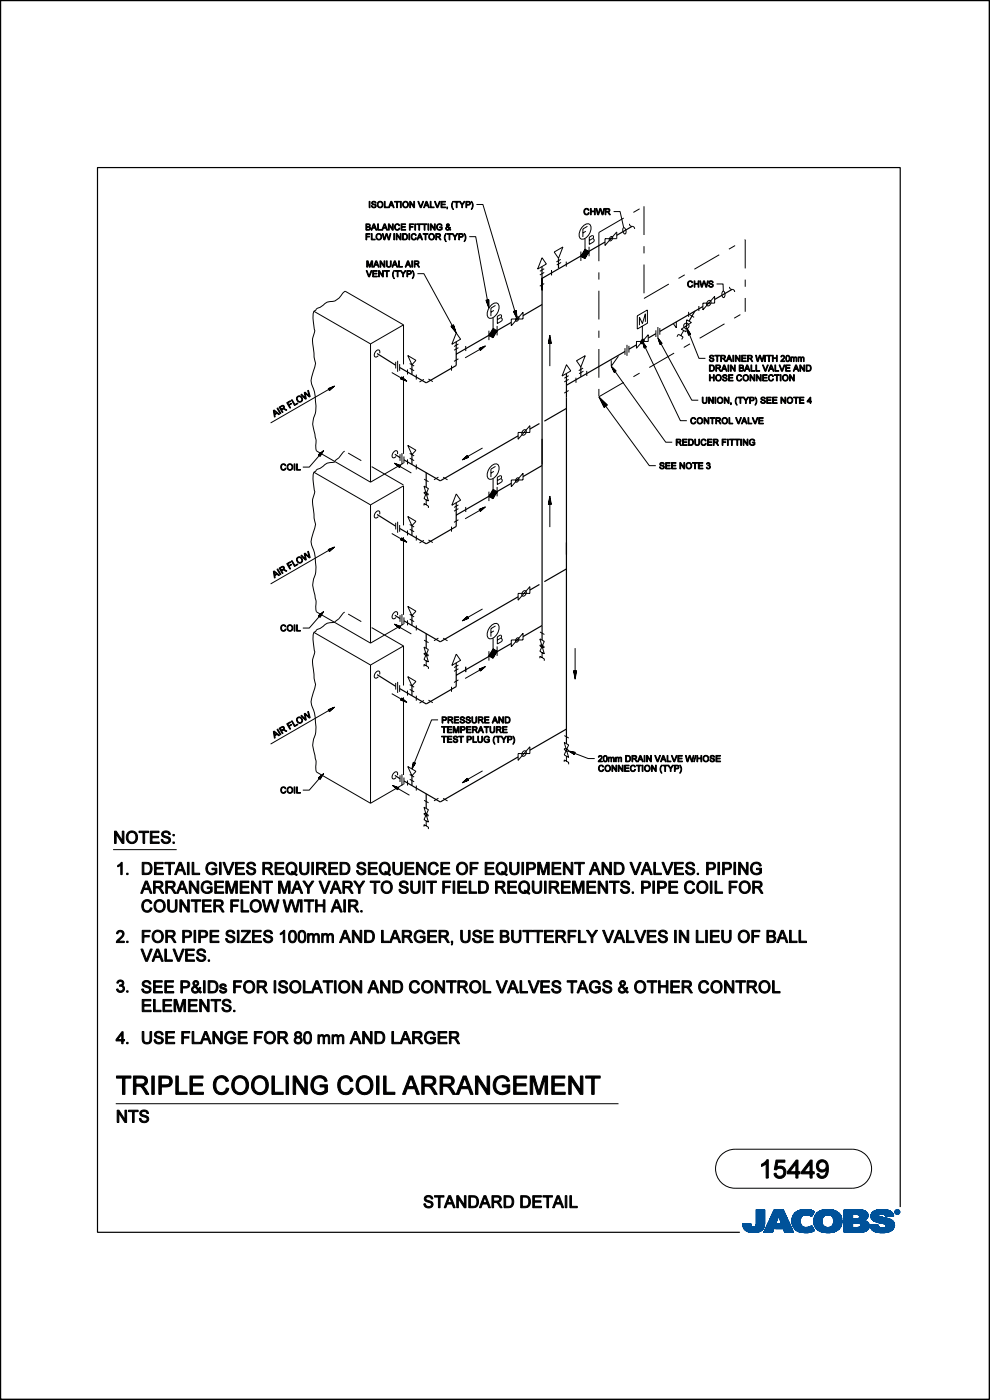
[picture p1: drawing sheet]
<svg xmlns="http://www.w3.org/2000/svg" width="210mm" height="297mm" viewBox="0 0 210 297" stroke-linecap="round" stroke-linejoin="round" font-family="sans-serif">
<g fill="none" stroke="#000" stroke-width=".25">
<path d="M115 56.5v79.3M118.5 54.8v2.1M128.3 51.4l-13.3 7.7M134.1 48l-3.3 1.9M80 75l3.9 2.5M87.4 77.4v2.1M96.8 72.5v5l-6.4 3.7-5.6-3.2M108.5 68.4l-11.7 6.7M115 64.6l-4.1 2.4M120.2 79.2v78.6M123.2 77.9v2.1M132.6 74.6l-12.4 7.1"/>
<path d="M135 73.2l-1.6 .9M139.1 70.8l-1.6 .9M147.4 66l-1.2 2.1M149.1 65l-9.1 5.3M155.3 61.4l-3.7 2.1M83.8 96.4l1.1 .7M87.4 96.4v2.1M109.9 92.5l-16.5 9.5-7.7-4.4M114.4 89.8l-2 1.2M115 98.8l-4.1 2.3M120.2 86.6l-4.7 2.7M80 109.1l3.9 2.5"/>
<path d="M87.4 111.5v2.1M90.4 100.3v3.1M96.8 106.7v5l-6.4 3.7-5.6-3.3M108.5 102.5l-11.7 6.8M83.8 130.5l1.1 .7M87.4 130.6v2.1M90.4 134.4v3.1M108.5 136.5l-11.7 6.8M109.9 126.6l-16.5 9.6-7.7-4.5M114.4 124l-2 1.2M115 132.7l-4.1 2.4M120.2 120.7l-4.7 2.7"/>
<path d="M80 143.1l3.9 2.5M87.4 145.5v2.1M96.8 140.6v5.1l-6.4 3.6-5.6-3.2M120.2 154.7l-7.8 4.4M83.8 164.5l1.1 .7M87.4 164.6v2.1M90.4 168.4v3.1M109.9 160.6l-16.5 9.5-7.7-4.4M191 256.1v-220.6h-170.3v225.9h136.2M.1 296.6v.3h209.7v-296.8h-209.7v296.8"/>
</g>
<g fill="#000" stroke="#000" stroke-width=".21">
<path d="M77.6 47.5h.5a.34 .34 0 0 1 .4 .2 .34 .34 0 0 1-.1 .4 .38 .38 0 0 1 .2 .5 .38 .38 0 0 1-.5 .2h-.5zM77.8 47.6v.5l.5-.1a.23 .23 0 0 0 0-.3 .23 .23 0 0 0-.2-.1zM77.8 48.2v.5h.3a.24 .24 0 0 0 .3-.3 .24 .24 0 0 0-.3-.2z" fill-rule="evenodd"/>
<path d="M77.6 49.5h.9v.2h-.7v.4h.6v.2h-.6v.6h-.2z" fill-rule="evenodd"/>
<path d="M77.8 55.3h.3l.3 1.2 .4-1.2h.2v1.4h-.1v-1.2l-.4 1.2h-.2l-.3-1.2v1.2h-.2z" fill-rule="evenodd"/>
<path d="M77.7 57.4h.2l.4 1.2 .4-1.2h.2l-.5 1.3h-.2z" fill-rule="evenodd"/>
<path d="M78.3 42.7h.2v1.4h-.2z" fill-rule="evenodd"/>
<path d="M79.2 47.5h.2l.5 1.3h-.2l-.1-.4h-.6l-.1 .4h-.2zM79.3 47.6l-.2 .7h.4z" fill-rule="evenodd"/>
<path d="M78.8 49.5h.1v1.2h.7v.2h-.8z" fill-rule="evenodd"/>
<path d="M78.9 42.8a.52 .52 0 0 1 .9 .3h-.2a.28 .28 0 0 0-.3-.3 .28 .28 0 0 0-.2 .4l.5 .2a.48 .48 0 0 1-.2 .7 .48 .48 0 0 1-.6-.5h.2a.31 .31 0 0 0 .3 .4 .31 .31 0 0 0 .2-.5l-.4-.1a.34 .34 0 0 1-.3-.2 .34 .34 0 0 1 .1-.4z" fill-rule="evenodd"/>
<path d="M79 57.4h1v.2h-.8v.4h.8v.1h-.8v.5h.8v.1h-1z" fill-rule="evenodd"/>
<path d="M79.7 55.3h.2l.5 1.4h-.2l-.1-.4h-.6l-.1 .4h-.2zM79.8 55.5l-.2 .6h.4z" fill-rule="evenodd"/>
<path d="M79.7 50.2a.7 .7 0 0 1 1.4 0 .7 .7 0 0 1-1.4 0zM80 49.8a.53 .53 0 0 0 0 .8 .53 .53 0 0 0 .7 0 .53 .53 0 0 0 0-.8l-.3-.1z" fill-rule="evenodd"/>
<path d="M80 43.4a.7 .7 0 0 1 1.4 0 .7 .7 0 0 1-1.4 0zM80.3 43a.53 .53 0 0 0-.1 .8 .53 .53 0 0 0 .8 0 .53 .53 0 0 0 0-.8l-.4-.2z" fill-rule="evenodd"/>
<path d="M80.1 47.5h.2v1.2h.6v.1h-.8z" fill-rule="evenodd"/>
<path d="M80.3 57.4h.2l.6 1v-1h.2v1.3h-.2l-.6-1v1h-.2z" fill-rule="evenodd"/>
<path d="M80.6 55.3h.2l.7 1.1v-1.1h.1v1.4h-.2l-.6-1v1h-.2z" fill-rule="evenodd"/>
<path d="M81.5 47.5h.2l.5 1.3h-.2l-.1-.4h-.6l-.1 .4h-.2zM81.6 47.6l-.2 .7h.4z" fill-rule="evenodd"/>
<path d="M81.1 49.5h.2l.2 1.2 .4-1.2h.2l.4 1.2 .2-1.2h.2l-.3 1.4h-.2l-.4-1.2-.4 1.2h-.2z" fill-rule="evenodd"/>
<path d="M81.5 42.7h.2v1.2h.6v.2h-.8z" fill-rule="evenodd"/>
<path d="M81.5 57.4h1.1v.2h-.4v1.1h-.2v-1.1h-.5z" fill-rule="evenodd"/>
<path d="M82.4 47.5h.2l.6 1v-1h.2v1.3h-.2l-.6-1v1h-.2z" fill-rule="evenodd"/>
<path d="M82.9 42.7h.2l.5 1.4h-.2l-.1-.4h-.6l-.1 .4h-.2zM83 42.9l-.2 .6h.4z" fill-rule="evenodd"/>
<path d="M81.9 55.3h.2v.8a.35 .35 0 0 0 .4 .5 .35 .35 0 0 0 .3-.5v-.8h.2v.8a.52 .52 0 0 1-.5 .6 .52 .52 0 0 1-.6-.6z" fill-rule="evenodd"/>
<path d="M83.6 55.3h.3l.5 1.4h-.2l-.2-.4h-.5l-.2 .4h-.2zM83.7 55.5l-.2 .6h.5z" fill-rule="evenodd"/>
<path d="M83.5 49.5h.2v1.4h-.2z" fill-rule="evenodd"/>
<path d="M83.6 57.4h.1a1.43 1.43 0 0 0 0 1.7 1.14 1.14 0 0 1-.1-1.7z" fill-rule="evenodd"/>
<path d="M84 49.5h.2l.7 1.1v-1.1h.2v1.4h-.2l-.7-1v1h-.2z" fill-rule="evenodd"/>
<path d="M83.7 42.7h1.1v.2h-.5v1.2h-.2v-1.2h-.4z" fill-rule="evenodd"/>
<path d="M83.8 57.4h1.1v.2h-.5v1.1h-.1v-1.1h-.5z" fill-rule="evenodd"/>
<path d="M84.5 55.3h.2v1.2h.7v.2h-.9z" fill-rule="evenodd"/>
<path d="M83.8 47.6a.55 .55 0 0 1 1 .3h-.2a.45 .45 0 0 0-.7-.1 .45 .45 0 0 0 0 .6 .38 .38 0 0 0 .4 .3 .38 .38 0 0 0 .3-.3h.2l-.1 .2a.64 .64 0 0 1-.9 .1 .64 .64 0 0 1 0-.9z" fill-rule="evenodd"/>
<path d="M84.9 42.7h.2v1.4h-.2z" fill-rule="evenodd"/>
<path d="M85.1 47.5h.9v.1h-.7v.5h.7v.1h-.7v.5h.8v.1h-1z" fill-rule="evenodd"/>
<path d="M85.4 49.5h.4a.68 .68 0 0 1 .7 .7 .68 .68 0 0 1-.6 .7h-.5zM85.6 49.7v1a.55 .55 0 0 0 .7-.5 .55 .55 0 0 0-.7-.5z" fill-rule="evenodd"/>
<path d="M85.4 43.4a.67 .67 0 0 1 1.3 0 .67 .67 0 0 1-1.3 0zM85.7 43a.53 .53 0 0 0-.1 .8 .53 .53 0 0 0 .8 0 .53 .53 0 0 0-.1-.8l-.3-.2z" fill-rule="evenodd"/>
<path d="M84.9 57.4h.2l.4 .6 .4-.6h.2l-.5 .8v.5h-.2v-.5z" fill-rule="evenodd"/>
<path d="M86.4 55.3h.3l.5 1.4h-.2l-.2-.4h-.5l-.2 .4h-.2zM86.5 55.5l-.2 .6h.5z" fill-rule="evenodd"/>
<path d="M86.3 57.4h.5a.41 .41 0 0 1 .5 .4 .41 .41 0 0 1-.5 .4h-.3v.5h-.2zM86.5 57.6v.4h.3a.25 .25 0 0 0 .3-.1 .25 .25 0 0 0-.1-.3z" fill-rule="evenodd"/>
<path d="M86.7 49.5h.2v1.4h-.2z" fill-rule="evenodd"/>
<path d="M86.8 47.5h.9v.1h-.7v.5h.6v.1h-.6v.6h-.2z" fill-rule="evenodd"/>
<path d="M86.9 42.7h.2l.7 1.1v-1.1h.1v1.4h-.2l-.6-1.1v1.1h-.2z" fill-rule="evenodd"/>
<path d="M87.3 55.3h.2v1.4h-.2z" fill-rule="evenodd"/>
<path d="M87.4 57.4a1.05 1.05 0 0 1 0 1.7 1.43 1.43 0 0 0 0-1.7z" fill-rule="evenodd"/>
<path d="M87.9 55.3h.5a.37 .37 0 0 1 .5 .3 .37 .37 0 0 1-.4 .5l.5 .6h-.2l-.6-.6h-.2v.6h-.1zM88 55.5v.4h.4a.23 .23 0 0 0 .3-.2 .23 .23 0 0 0-.3-.2z" fill-rule="evenodd"/>
<path d="M88 47.5h.2v1.3h-.2z" fill-rule="evenodd"/>
<path d="M87.4 49.7a.55 .55 0 0 1 .9 .2l-.2 .1a.45 .45 0 0 0-.7-.2 .45 .45 0 0 0 0 .7 .38 .38 0 0 0 .4 .3 .38 .38 0 0 0 .4-.4l.1 .1v.2a.64 .64 0 0 1-1 .1 .64 .64 0 0 1 0-1z" fill-rule="evenodd"/>
<path d="M88.9 49.5h.3l.5 1.4h-.2l-.2-.4h-.5l-.2 .4h-.2zM89 49.7l-.2 .6h.5z" fill-rule="evenodd"/>
<path d="M88.4 47.5h1.1v.1h-.5v1.2h-.2v-1.2h-.4z" fill-rule="evenodd"/>
<path d="M88.6 42.7h.2l.4 1.2 .5-1.2h.2l-.6 1.4h-.2z" fill-rule="evenodd"/>
<path d="M90.4 42.7h.2l.5 1.4h-.2l-.2-.4h-.5l-.2 .4h-.2zM90.5 42.9l-.3 .6h.5z" fill-rule="evenodd"/>
<path d="M89.5 47.5h1.1v.1h-.4v1.2h-.2v-1.2h-.5z" fill-rule="evenodd"/>
<path d="M89.7 49.5h1.1v.2h-.4v1.2h-.2v-1.2h-.5z" fill-rule="evenodd"/>
<path d="M90.8 47.5h.2v1.3h-.2z" fill-rule="evenodd"/>
<path d="M90.9 50.2a.7 .7 0 0 1 1.4 0 .7 .7 0 0 1-1.4 0zM91.2 49.8a.53 .53 0 0 0-.1 .8 .53 .53 0 0 0 .8 0 .53 .53 0 0 0 0-.8l-.4-.1z" fill-rule="evenodd"/>
<path d="M91.3 42.7h.1v1.2h.7v.2h-.8z" fill-rule="evenodd"/>
<path d="M91.3 47.5h.2l.6 1v-1h.2v1.3h-.2l-.6-1v1h-.2z" fill-rule="evenodd"/>
<path d="M92.4 49.5h.6a.37 .37 0 0 1 .5 .4 .37 .37 0 0 1-.4 .4l.5 .6h-.2l-.6-.6h-.2v.6h-.2zM92.6 49.7v.4h.4a.23 .23 0 0 0 .3-.2 .23 .23 0 0 0-.3-.2z" fill-rule="evenodd"/>
<path d="M92.1 42.7h.2l.5 1.2 .4-1.2h.2l-.5 1.4h-.2z" fill-rule="evenodd"/>
<path d="M92.8 47.6a.6 .6 0 0 1 1 .3h-.2a.51 .51 0 0 0-.8-.1 .51 .51 0 0 0 .1 .8 .41 .41 0 0 0 .5 .1 .41 .41 0 0 0 .2-.4h-.3v-.2h.5v.5a.72 .72 0 0 1-1 .1 .72 .72 0 0 1 0-1.1z" fill-rule="evenodd"/>
<path d="M93.5 42.7h1v.2h-.8v.4h.7v.1h-.7v.5h.8v.2h-1z" fill-rule="evenodd"/>
<path d="M94.6 49.5h.1a1.43 1.43 0 0 0 0 1.8 1.14 1.14 0 0 1-.1-1.8z" fill-rule="evenodd"/>
<path d="M94.8 43.9h.1l-.1 .5z" fill-rule="evenodd"/>
<path d="M94.8 49.5h1.1v.2h-.5v1.2h-.2v-1.2h-.4z" fill-rule="evenodd"/>
<path d="M94.8 47.6a.33 .33 0 0 1 .5 0 .33 .33 0 0 1-.2 .5l.2 .3 .1-.2 .2 .1-.2 .2 .2 .2-.1 .2-.2-.2a.42 .42 0 0 1-.7 0 .42 .42 0 0 1 .2-.6l-.1-.3zM94.8 47.8a.2 .2 0 0 0 .4 0 .2 .2 0 0 0-.4 0zM94.7 48.3a.27 .27 0 0 0 .2 .4 .27 .27 0 0 0 .3-.2l-.3-.3z" fill-rule="evenodd"/>
<path d="M96.1 42.7h.1a1.43 1.43 0 0 0 0 1.7 1.14 1.14 0 0 1-.1-1.7z" fill-rule="evenodd"/>
<path d="M95.9 49.5h.2l.4 .6 .4-.6h.2l-.5 .8v.6h-.2v-.6z" fill-rule="evenodd"/>
<path d="M96.3 42.7h1.1v.2h-.4v1.2h-.2v-1.2h-.5z" fill-rule="evenodd"/>
<path d="M97.3 49.5h.5a.41 .41 0 0 1 .5 .4 .41 .41 0 0 1-.5 .4h-.3v.6h-.2zM97.5 49.7v.5h.3a.25 .25 0 0 0 .3-.2 .25 .25 0 0 0-.1-.3z" fill-rule="evenodd"/>
<path d="M97.4 42.7h.2l.4 .6 .4-.6h.2l-.5 .8v.6h-.2v-.6z" fill-rule="evenodd"/>
<path d="M98.4 49.5a1.05 1.05 0 0 1 0 1.8 1.42 1.42 0 0 0 0-1.8z" fill-rule="evenodd"/>
<path d="M98.8 42.7h.5a.41 .41 0 0 1 .5 .4 .41 .41 0 0 1-.5 .4h-.3v.6h-.2zM99 42.9v.5h.3a.25 .25 0 0 0 .3-.2 .25 .25 0 0 0-.1-.3z" fill-rule="evenodd"/>
<path d="M99.9 42.7a1.05 1.05 0 0 1 0 1.7 1.43 1.43 0 0 0 0-1.7z" fill-rule="evenodd"/>
<path d="M124 44.4a.55 .55 0 0 1 .9 .2h-.1a.45 .45 0 0 0-.7-.1 .45 .45 0 0 0 0 .7 .38 .38 0 0 0 .4 .2 .38 .38 0 0 0 .3-.3h.2l-.1 .2a.64 .64 0 0 1-.9 .1 .64 .64 0 0 1-.1-.9z" fill-rule="evenodd"/>
<path d="M125.2 44.2h.2v.6h.7v-.6h.2v1.4h-.2v-.7h-.7v.7h-.2z" fill-rule="evenodd"/>
<path d="M126.4 44.2h.2l.3 1.2 .3-1.2h.3l.3 1.2 .3-1.2h.2l-.4 1.4h-.2l-.4-1.2-.3 1.2h-.2z" fill-rule="evenodd"/>
<path d="M128.3 44.2h.6a.37 .37 0 0 1 .5 .3 .37 .37 0 0 1-.4 .4l.5 .7h-.2l-.6-.6h-.2v.6h-.2zM128.5 44.4v.4h.4a.23 .23 0 0 0 .3-.2 .23 .23 0 0 0-.3-.2z" fill-rule="evenodd"/>
<path d="M146 59.7a.55 .55 0 0 1 .9 .3h-.1a.45 .45 0 0 0-.7-.2 .45 .45 0 0 0 0 .7 .38 .38 0 0 0 .4 .3 .38 .38 0 0 0 .3-.3h.2l-.1 .2a.64 .64 0 0 1-.9 .1 .64 .64 0 0 1-.1-.9z" fill-rule="evenodd"/>
<path d="M147.2 59.6h.2v.5h.7v-.5h.2v1.3h-.2v-.6h-.7v.6h-.2z" fill-rule="evenodd"/>
<path d="M148.4 59.6h.2l.3 1.1 .3-1.1h.2l.4 1.1 .3-1.1h.2l-.4 1.3h-.2l-.4-1.2-.3 1.2h-.2z" fill-rule="evenodd"/>
<path d="M150.5 59.7a.52 .52 0 0 1 .8 .2h-.2a.28 .28 0 0 0-.3-.2 .28 .28 0 0 0-.2 .3l.5 .2a.48 .48 0 0 1-.2 .8 .48 .48 0 0 1-.6-.5h.2a.31 .31 0 0 0 .3 .4 .31 .31 0 0 0 .2-.5l-.4-.1a.34 .34 0 0 1-.3-.3 .34 .34 0 0 1 .2-.3z" fill-rule="evenodd"/>
<path d="M150.6 75.4a.52 .52 0 0 1 .8 .3h-.1a.28 .28 0 0 0-.4-.2 .28 .28 0 0 0-.2 .3l.5 .2a.48 .48 0 0 1-.2 .8 .48 .48 0 0 1-.6-.5h.2a.31 .31 0 0 0 .4 .4 .31 .31 0 0 0 .1-.5l-.3-.2a.34 .34 0 0 1-.3-.2 .34 .34 0 0 1 .1-.4z" fill-rule="evenodd"/>
<path d="M150.5 77.4h.4a.67 .67 0 0 1 .7 .7 .67 .67 0 0 1-.6 .7h-.5zM150.7 77.6v1a.55 .55 0 0 0 .7-.5 .55 .55 0 0 0-.7-.5z" fill-rule="evenodd"/>
<path d="M151.8 77.4h.6a.37 .37 0 0 1 .5 .3 .37 .37 0 0 1-.4 .4l.5 .7h-.2l-.6-.6h-.2v.6h-.2zM152 77.6v.4h.4a.23 .23 0 0 0 .3-.2 .23 .23 0 0 0-.3-.2z" fill-rule="evenodd"/>
<path d="M151.6 75.4h1.1v.1h-.5v1.2h-.1v-1.2h-.5z" fill-rule="evenodd"/>
<path d="M152.9 75.4h.5a.37 .37 0 0 1 .5 .3 .37 .37 0 0 1-.4 .4l.5 .6h-.2l-.6-.6h-.2v.6h-.1zM153 75.5v.5h.4a.23 .23 0 0 0 .3-.2 .23 .23 0 0 0-.3-.3z" fill-rule="evenodd"/>
<path d="M153.5 77.4h.2l.5 1.4h-.1l-.2-.4h-.6l-.1 .4h-.2zM153.6 77.6l-.2 .6h.4z" fill-rule="evenodd"/>
<path d="M154.6 75.4h.2l.5 1.3h-.2l-.2-.4h-.5l-.2 .4h-.2zM154.7 75.5l-.3 .6h.5z" fill-rule="evenodd"/>
<path d="M154.4 77.4h.2v1.4h-.2z" fill-rule="evenodd"/>
<path d="M154.9 77.4h.2l.7 1.1v-1.1h.2v1.4h-.2l-.7-1.1v1.1h-.2z" fill-rule="evenodd"/>
<path d="M155.5 75.4h.1v1.3h-.1z" fill-rule="evenodd"/>
<path d="M156 75.4h.2l.6 1v-1h.2v1.3h-.2l-.6-1v1h-.2z" fill-rule="evenodd"/>
<path d="M156.8 77.4h.5a.33 .33 0 0 1 .4 .2 .33 .33 0 0 1-.2 .4 .38 .38 0 0 1 .3 .5 .38 .38 0 0 1-.5 .3h-.5zM157 77.6v.4l.5-.1a.23 .23 0 0 0 0-.3 .23 .23 0 0 0-.3 0zM157 78.1v.5h.3a.24 .24 0 0 0 .3-.2 .24 .24 0 0 0-.3-.3z" fill-rule="evenodd"/>
<path d="M157.3 75.4h1v.1h-.8v.4h.7v.2h-.7v.5h.8v.1h-1z" fill-rule="evenodd"/>
<path d="M158.4 77.4h.2l.5 1.4h-.2l-.1-.4h-.6l-.1 .4h-.2zM158.5 77.6l-.2 .6h.4z" fill-rule="evenodd"/>
<path d="M158.6 75.4h.5a.37 .37 0 0 1 .5 .3 .37 .37 0 0 1-.4 .4l.5 .6h-.2l-.6-.6h-.2v.6h-.1zM158.7 75.5v.5h.4a.23 .23 0 0 0 .3-.2 .23 .23 0 0 0-.3-.3z" fill-rule="evenodd"/>
<path d="M159.3 77.4h.2v1.2h.6v.2h-.8z" fill-rule="evenodd"/>
<path d="M160.3 77.4h.2v1.2h.7v.2h-.9z" fill-rule="evenodd"/>
<path d="M160.3 75.4h.2l.2 1.1 .4-1.1h.2l.4 1.1 .2-1.1h.2l-.3 1.3h-.2l-.4-1.2-.4 1.2h-.2z" fill-rule="evenodd"/>
<path d="M162.2 75.4h.2v1.3h-.2z" fill-rule="evenodd"/>
<path d="M161.7 77.4h.2l.5 1.2 .4-1.2h.2l-.5 1.4h-.2z" fill-rule="evenodd"/>
<path d="M163.5 77.4h.2l.5 1.4h-.2l-.1-.4h-.6l-.2 .4h-.1zM163.6 77.6l-.2 .6h.4z" fill-rule="evenodd"/>
<path d="M162.6 75.4h1.1v.1h-.5v1.2h-.2v-1.2h-.4z" fill-rule="evenodd"/>
<path d="M163.8 75.4h.2v.5h.7v-.5h.2v1.3h-.2v-.6h-.7v.6h-.2z" fill-rule="evenodd"/>
<path d="M164.4 77.4h.1v1.2h.7v.2h-.8z" fill-rule="evenodd"/>
<path d="M165.3 77.4h.2l.4 1.2 .4-1.2h.2l-.5 1.4h-.2z" fill-rule="evenodd"/>
<path d="M165.8 75.5a.47 .47 0 0 1 .7 .2 .47 .47 0 0 1-.4 .6l-.3 .3h.7v.1h-.9l.6-.8a.26 .26 0 0 0-.1-.4 .26 .26 0 0 0-.3 .3l-.2-.1z" fill-rule="evenodd"/>
<path d="M166.6 77.4h1v.2h-.8v.4h.8v.1h-.8v.5h.8v.2h-1z" fill-rule="evenodd"/>
<path d="M166.9 75.4a.55 .55 0 0 1 .6 .2 .55 .55 0 0 1 0 .7 .46 .46 0 0 1-.5 .4 .46 .46 0 0 1-.3-.7zM166.9 75.6l-.1 .2a.51 .51 0 0 0 .4 .8l.2-.7a.29 .29 0 0 0-.1-.3 .29 .29 0 0 0-.4 0z" fill-rule="evenodd"/>
<path d="M167.7 75.7l.2 .2a.3 .3 0 0 1 .3-.2 .3 .3 0 0 1 .2 .2 .31 .31 0 0 1 .4-.2 .31 .31 0 0 1 .2 .3v.7h-.1v-.7l-.2-.1-.2 .1v.7h-.2v-.6a.22 .22 0 0 0-.3-.2 .22 .22 0 0 0-.1 .3v.5h-.2z" fill-rule="evenodd"/>
<path d="M168.8 77.4h.2l.5 1.4h-.2l-.2-.4h-.5l-.2 .4h-.2zM168.9 77.6l-.3 .6h.5z" fill-rule="evenodd"/>
<path d="M169.3 75.7l.1 .2a.3 .3 0 0 1 .3-.2 .3 .3 0 0 1 .3 .2 .31 .31 0 0 1 .3-.2 .31 .31 0 0 1 .3 .3v.7h-.2v-.7l-.2-.1-.2 .1v.7h-.1v-.6a.22 .22 0 0 0-.3-.2 .22 .22 0 0 0-.2 .3v.5h-.1z" fill-rule="evenodd"/>
<path d="M169.7 77.4h.1l.7 1.1v-1.1h.2v1.4h-.2l-.7-1.1v1.1h-.1z" fill-rule="evenodd"/>
<path d="M171 77.4h.4a.67 .67 0 0 1 .7 .7 .67 .67 0 0 1-.6 .7h-.5zM171.2 77.6v1a.55 .55 0 0 0 .7-.5 .55 .55 0 0 0-.7-.5z" fill-rule="evenodd"/>
<path d="M58 87.1l.2-.1 1.1 .9-.2 .1-.3-.3-.5 .3 .1 .4-.2 .1zM58.2 87.2l.1 .6 .4-.2z" fill-rule="evenodd"/>
<path d="M58.8 86.6l.1-.1 .7 1.2-.2 .1z" fill-rule="evenodd"/>
<path d="M59.2 86.4l.5-.3a.37 .37 0 0 1 .6 0 .37 .37 0 0 1-.1 .6l.7 .3-.2 .1-.8-.3-.2 .1 .3 .5-.1 .1zM59.4 86.4l.3 .4 .3-.2a.23 .23 0 0 0 .1-.3 .23 .23 0 0 0-.3-.1z" fill-rule="evenodd"/>
<path d="M59.7 98.6a.55 .55 0 0 1 .9 .2h-.1a.45 .45 0 0 0-.7-.1 .45 .45 0 0 0 0 .7 .38 .38 0 0 0 .4 .2 .38 .38 0 0 0 .3-.3h.2l-.1 .2a.64 .64 0 0 1-.9 .1 .64 .64 0 0 1-.1-.9z" fill-rule="evenodd"/>
<path d="M60.9 99.1a.67 .67 0 0 1 1.3 0 .67 .67 0 0 1-1.3 0zM61.2 98.7a.53 .53 0 0 0-.1 .7 .53 .53 0 0 0 .8 .1 .53 .53 0 0 0-.1-.8l-.3-.2z" fill-rule="evenodd"/>
<path d="M60.8 85.4l.8-.4 .1 .1-.6 .4 .2 .3 .5-.3 .1 .2-.6 .3 .4 .5-.2 .1z" fill-rule="evenodd"/>
<path d="M62.4 98.4h.2v1.4h-.2z" fill-rule="evenodd"/>
<path d="M61.8 84.9l.2-.1 .6 1 .5-.3 .1 .1-.7 .4z" fill-rule="evenodd"/>
<path d="M62.9 98.4h.2v1.2h.6v.2h-.8z" fill-rule="evenodd"/>
<path d="M62.9 84.6a.67 .67 0 0 1 1.3 0 .67 .67 0 0 1-1.3 0zM63.2 84.2a.5 .5 0 0 0 .1 .9 .5 .5 0 0 0 .7-.5 .53 .53 0 0 0-.8-.4z" fill-rule="evenodd"/>
<path d="M63.8 83.7l.2-.1 .8 .9-.3-1.2 .2-.1 .9 .8-.3-1.1 .1-.1 .4 1.3-.2 .1-.9-.8 .3 1.2-.2 .1z" fill-rule="evenodd"/>
<path d="M140.1 98.2a.52 .52 0 0 1 .8 .3h-.2a.28 .28 0 0 0-.3-.3 .28 .28 0 0 0-.2 .4l.5 .2a.48 .48 0 0 1-.2 .8 .48 .48 0 0 1-.6-.6h.2a.31 .31 0 0 0 .3 .4 .31 .31 0 0 0 .2-.5l-.4-.1a.34 .34 0 0 1-.2-.2 .34 .34 0 0 1 .1-.4z" fill-rule="evenodd"/>
<path d="M141.2 98.1h1v.2h-.8v.4h.7v.2h-.7v.4h.8v.2h-1z" fill-rule="evenodd"/>
<path d="M142.4 98.1h1v.2h-.8v.4h.7v.2h-.7v.4h.8v.2h-1z" fill-rule="evenodd"/>
<path d="M143.4 93.2h.6a.37 .37 0 0 1 .5 .3 .37 .37 0 0 1-.4 .4l.5 .6h-.2l-.6-.6h-.2v.6h-.2zM143.6 93.3v.4h.4a.23 .23 0 0 0 .3-.1 .23 .23 0 0 0-.3-.3z" fill-rule="evenodd"/>
<path d="M144.2 98.1h.2l.7 1.1v-1.1h.1v1.4h-.2l-.6-1.1v1.1h-.2z" fill-rule="evenodd"/>
<path d="M144.8 93.2h.9v.1h-.7v.4h.7v.2h-.7v.4h.8v.2h-1z" fill-rule="evenodd"/>
<path d="M145.5 98.8a.67 .67 0 0 1 1.3 0 .67 .67 0 0 1-1.3 0zM145.8 98.4a.53 .53 0 0 0-.1 .8 .53 .53 0 0 0 .8 0 .53 .53 0 0 0-.1-.8l-.3-.1z" fill-rule="evenodd"/>
<path d="M146 93.2h.5a.67 .67 0 0 1 .6 .6 .67 .67 0 0 1-.6 .7h-.5zM146.2 93.3v1a.55 .55 0 0 0 .7-.5 .55 .55 0 0 0-.7-.5z" fill-rule="evenodd"/>
<path d="M146.9 98.1h1.1v.2h-.5v1.2h-.2v-1.2h-.4z" fill-rule="evenodd"/>
<path d="M146.7 88.7a.55 .55 0 0 1 .9 .3h-.2a.45 .45 0 0 0-.7-.1 .45 .45 0 0 0 0 .6 .38 .38 0 0 0 .4 .3 .38 .38 0 0 0 .3-.3h.2v.2a.64 .64 0 0 1-1 .1 .64 .64 0 0 1 0-.9z" fill-rule="evenodd"/>
<path d="M147.8 89.2a.7 .7 0 0 1 1.4 0 .7 .7 0 0 1-1.4 0zM148.1 88.8a.53 .53 0 0 0-.1 .8 .53 .53 0 0 0 .8 0 .53 .53 0 0 0 0-.7l-.3-.2z" fill-rule="evenodd"/>
<path d="M148.1 98.1h1v.2h-.8v.4h.7v.2h-.7v.4h.8v.2h-1z" fill-rule="evenodd"/>
<path d="M147.4 93.2h.1v.7a.35 .35 0 0 0 .4 .5 .35 .35 0 0 0 .3-.5v-.7h.2v.7a.52 .52 0 0 1-.5 .6 .52 .52 0 0 1-.5-.6z" fill-rule="evenodd"/>
<path d="M149.3 88.6h.2l.7 1v-1h.2v1.3h-.2l-.7-1v1h-.2z" fill-rule="evenodd"/>
<path d="M148.8 93.3a.55 .55 0 0 1 1 .2l-.2 .1a.45 .45 0 0 0-.7-.2 .45 .45 0 0 0 0 .7 .38 .38 0 0 0 .4 .3 .38 .38 0 0 0 .3-.4l.2 .1-.1 .2a.64 .64 0 0 1-.9 .1 .64 .64 0 0 1-.1-1z" fill-rule="evenodd"/>
<path d="M149 84.2h.1v.8a.35 .35 0 0 0 .4 .5 .35 .35 0 0 0 .3-.5v-.8h.2v.8a.52 .52 0 0 1-.5 .6 .52 .52 0 0 1-.5-.6z" fill-rule="evenodd"/>
<path d="M150 98.2a.35 .35 0 0 1 .5 0 .35 .35 0 0 1-.1 .5 .42 .42 0 0 1 .1 .7 .42 .42 0 0 1-.7-.3h.2a.28 .28 0 0 0 .3 .3 .28 .28 0 0 0 .2-.4 .28 .28 0 0 0-.4-.2l.1-.1a.23 .23 0 0 0 .3-.2 .23 .23 0 0 0-.3-.3 .23 .23 0 0 0-.2 .3h-.2z" fill-rule="evenodd"/>
<path d="M150.1 93.2h.9v.1h-.8v.4h.8v.2h-.8v.4h.8v.2h-.9z" fill-rule="evenodd"/>
<path d="M150.3 84.2h.2l.7 1.1v-1.1h.1v1.4h-.2l-.6-1v1h-.2z" fill-rule="evenodd"/>
<path d="M150.5 79.5h.2v.5h.6v-.5h.2v1.3h-.2v-.6h-.6v.6h-.2z" fill-rule="evenodd"/>
<path d="M150.6 88.6h1v.1h-.4v1.2h-.2v-1.2h-.4z" fill-rule="evenodd"/>
<path d="M151.3 93.2h.6a.37 .37 0 0 1 .4 .3 .37 .37 0 0 1-.3 .4l.4 .6h-.2l-.5-.6h-.2v.6h-.2zM151.5 93.3v.4h.3a.23 .23 0 0 0 .4-.1 .23 .23 0 0 0-.3-.3z" fill-rule="evenodd"/>
<path d="M151.7 84.2h.1v1.4h-.1z" fill-rule="evenodd"/>
<path d="M151.8 80.1a.67 .67 0 0 1 1.3 0 .67 .67 0 0 1-1.3 0zM152.1 79.7a.53 .53 0 0 0-.1 .8 .53 .53 0 0 0 .8 0 .53 .53 0 0 0-.1-.7l-.3-.2z" fill-rule="evenodd"/>
<path d="M151.8 88.6h.6a.37 .37 0 0 1 .5 .3 .37 .37 0 0 1-.4 .4l.5 .6h-.3l-.5-.6h-.2v.6h-.2zM152 88.7v.5h.4a.23 .23 0 0 0 .3-.2 .23 .23 0 0 0-.3-.3z" fill-rule="evenodd"/>
<path d="M152.1 84.9a.7 .7 0 0 1 1.4 0 .7 .7 0 0 1-1.4 0zM152.4 84.5a.53 .53 0 0 0-.1 .8 .53 .53 0 0 0 .8 0 .53 .53 0 0 0 0-.8l-.4-.1z" fill-rule="evenodd"/>
<path d="M153.1 89.2a.7 .7 0 0 1 1.4 0 .7 .7 0 0 1-1.4 0zM153.4 88.8a.53 .53 0 0 0-.1 .8 .53 .53 0 0 0 .8 0 .53 .53 0 0 0 0-.7l-.4-.2z" fill-rule="evenodd"/>
<path d="M153.2 93.2h.8v.1h-.7v.4h.6v.2h-.6v.6h-.1z" fill-rule="evenodd"/>
<path d="M153.4 79.6a.52 .52 0 0 1 .8 .2h-.1a.28 .28 0 0 0-.4-.2 .28 .28 0 0 0-.2 .3l.5 .2a.48 .48 0 0 1-.2 .8 .48 .48 0 0 1-.6-.5h.2a.31 .31 0 0 0 .4 .4 .31 .31 0 0 0 .1-.5l-.3-.1a.34 .34 0 0 1-.3-.3 .34 .34 0 0 1 .1-.3z" fill-rule="evenodd"/>
<path d="M153.6 84.2h.2l.7 1.1v-1.1h.2v1.4h-.2l-.7-1v1h-.2z" fill-rule="evenodd"/>
<path d="M154.3 93.2h.2v1.3h-.2z" fill-rule="evenodd"/>
<path d="M154.5 79.5h1v.1h-.8v.5h.7v.1h-.7v.5h.8v.1h-1z" fill-rule="evenodd"/>
<path d="M154.6 88.6h.2v1.2h.6v.1h-.8z" fill-rule="evenodd"/>
<path d="M155 85.4h.1l-.1 .5z" fill-rule="evenodd"/>
<path d="M154.7 93.2h1.1v.1h-.5v1.2h-.1v-1.2h-.5z" fill-rule="evenodd"/>
<path d="M156.3 84.2h.1a1.43 1.43 0 0 0 0 1.8 1.14 1.14 0 0 1-.1-1.8z" fill-rule="evenodd"/>
<path d="M155.9 93.2h1v.1h-.4v1.2h-.2v-1.2h-.4z" fill-rule="evenodd"/>
<path d="M156 88.6h.2l.5 1.2 .4-1.2h.2l-.5 1.3h-.3z" fill-rule="evenodd"/>
<path d="M156.5 84.2h1.1v.2h-.5v1.2h-.1v-1.2h-.5z" fill-rule="evenodd"/>
<path d="M157.1 93.2h.2v1.3h-.2z" fill-rule="evenodd"/>
<path d="M156.4 79.6a.55 .55 0 0 1 .9 .3h-.1a.45 .45 0 0 0-.7-.2 .45 .45 0 0 0 0 .7 .38 .38 0 0 0 .4 .3 .38 .38 0 0 0 .3-.3h.2l-.1 .2a.64 .64 0 0 1-.9 .1 .64 .64 0 0 1-.1-.9z" fill-rule="evenodd"/>
<path d="M157.8 88.6h.2l.5 1.3h-.2l-.2-.4h-.5l-.2 .4h-.1zM157.9 88.7l-.3 .7h.5z" fill-rule="evenodd"/>
<path d="M157.6 80.1a.67 .67 0 0 1 1.3 0 .67 .67 0 0 1-1.3 0zM157.9 79.7a.53 .53 0 0 0-.1 .8 .53 .53 0 0 0 .8 0 .53 .53 0 0 0-.1-.7l-.3-.2z" fill-rule="evenodd"/>
<path d="M157.6 93.2h.2l.7 1v-1h.2v1.3h-.2l-.7-1v1h-.2z" fill-rule="evenodd"/>
<path d="M157.6 84.2h.2l.4 .6 .4-.6h.2l-.5 .8v.6h-.2v-.6z" fill-rule="evenodd"/>
<path d="M158.7 88.6h.1v1.2h.7v.1h-.8z" fill-rule="evenodd"/>
<path d="M159 84.2h.5a.41 .41 0 0 1 .5 .4 .41 .41 0 0 1-.5 .4h-.3v.6h-.2zM159.2 84.4v.5h.3a.25 .25 0 0 0 .3-.2 .25 .25 0 0 0-.1-.3z" fill-rule="evenodd"/>
<path d="M159.1 79.5h.2l.6 1v-1h.2v1.3h-.2l-.6-1v1h-.2z" fill-rule="evenodd"/>
<path d="M159.1 93.3a.6 .6 0 0 1 1 .2l-.2 .1a.51 .51 0 0 0-.7-.2 .51 .51 0 0 0 0 .8 .41 .41 0 0 0 .5 .2 .41 .41 0 0 0 .3-.4h-.4v-.2h.5v.5a.72 .72 0 0 1-1 0 .72 .72 0 0 1 0-1z" fill-rule="evenodd"/>
<path d="M159.6 88.6h.1l.5 1.2 .4-1.2h.2l-.5 1.3h-.2z" fill-rule="evenodd"/>
<path d="M160.1 84.2a1.05 1.05 0 0 1 0 1.8 1.42 1.42 0 0 0 0-1.8z" fill-rule="evenodd"/>
<path d="M160.4 79.5h.2l.7 1v-1h.2v1.3h-.2l-.7-1v1h-.2z" fill-rule="evenodd"/>
<path d="M160.9 88.6h1v.1h-.8v.5h.7v.1h-.7v.5h.8v.1h-1z" fill-rule="evenodd"/>
<path d="M161.5 84.3a.52 .52 0 0 1 .8 .3h-.1a.28 .28 0 0 0-.4-.3 .28 .28 0 0 0-.2 .4l.6 .2a.48 .48 0 0 1-.2 .8 .48 .48 0 0 1-.7-.6h.2a.31 .31 0 0 0 .4 .4 .31 .31 0 0 0 .2-.5l-.4-.1a.34 .34 0 0 1-.3-.2 .34 .34 0 0 1 .1-.4z" fill-rule="evenodd"/>
<path d="M161.8 79.5h.9v.1h-.7v.5h.7v.1h-.7v.5h.8v.1h-1z" fill-rule="evenodd"/>
<path d="M162.6 84.2h1v.2h-.8v.4h.7v.2h-.7v.4h.8v.2h-1z" fill-rule="evenodd"/>
<path d="M163.9 84.2h.9v.2h-.7v.4h.7v.2h-.7v.4h.8v.2h-1z" fill-rule="evenodd"/>
<path d="M163.1 79.6a.55 .55 0 0 1 1 .3h-.2a.45 .45 0 0 0-.7-.2 .45 .45 0 0 0 0 .7 .38 .38 0 0 0 .4 .3 .38 .38 0 0 0 .3-.3h.2l-.1 .2a.64 .64 0 0 1-.9 .1 .64 .64 0 0 1-.1-.9z" fill-rule="evenodd"/>
<path d="M164.3 79.5h1v.1h-.4v1.2h-.2v-1.2h-.4z" fill-rule="evenodd"/>
<path d="M165.5 79.5h.2v1.3h-.2z" fill-rule="evenodd"/>
<path d="M165.6 84.2h.2l.7 1.1v-1.1h.2v1.4h-.2l-.7-1v1h-.2z" fill-rule="evenodd"/>
<path d="M166 80.1a.67 .67 0 0 1 1.3 0 .67 .67 0 0 1-1.3 0zM166.3 79.7a.53 .53 0 0 0-.1 .8 .53 .53 0 0 0 .8 0 .53 .53 0 0 0-.1-.7l-.3-.2z" fill-rule="evenodd"/>
<path d="M166.9 84.9a.7 .7 0 0 1 1.4 0 .7 .7 0 0 1-1.4 0zM167.2 84.5a.53 .53 0 0 0-.1 .8 .53 .53 0 0 0 .8 0 .53 .53 0 0 0 0-.8l-.3-.1z" fill-rule="evenodd"/>
<path d="M167.5 79.5h.2l.6 1v-1h.2v1.3h-.2l-.7-1v1h-.1z" fill-rule="evenodd"/>
<path d="M168.3 84.2h1.1v.2h-.4v1.2h-.2v-1.2h-.5z" fill-rule="evenodd"/>
<path d="M169.6 84.2h.9v.2h-.7v.4h.7v.2h-.7v.4h.8v.2h-1z" fill-rule="evenodd"/>
<path d="M171.9 84.3h.1v.8h.1l-.1 .5h-.2v-.3h-.6zM171.8 84.6l-.4 .5h.4z" fill-rule="evenodd"/>
<path d="M62.9 118.7a.67 .67 0 0 1 1.3 0 .67 .67 0 0 1-1.3 0zM63.2 118.4a.5 .5 0 0 0 .1 .8 .5 .5 0 0 0 .7-.4 .53 .53 0 0 0-.8-.4z" fill-rule="evenodd"/>
<path d="M63.8 117.9l.2-.1 .8 .8-.3-1.2 .2-.1 .9 .9-.3-1.2 .1-.1 .4 1.4-.2 .1-.9-.9 .3 1.2-.2 .1z" fill-rule="evenodd"/>
<path d="M58 121.2l.2-.1 1.1 .9-.2 .1-.3-.3-.5 .3 .1 .5h-.2zM58.2 121.3l.1 .7 .4-.3z" fill-rule="evenodd"/>
<path d="M58.8 120.8l.1-.1 .7 1.2h-.2z" fill-rule="evenodd"/>
<path d="M59.2 120.5l.5-.3a.37 .37 0 0 1 .6 .1 .37 .37 0 0 1-.1 .5l.7 .3-.2 .1-.8-.2-.2 .1 .3 .5-.1 .1zM59.4 120.6l.3 .3 .3-.1a.23 .23 0 0 0 .1-.4 .23 .23 0 0 0-.3 0z" fill-rule="evenodd"/>
<path d="M59.7 132.7a.55 .55 0 0 1 .9 .2l-.1 .1a.45 .45 0 0 0-.7-.2 .45 .45 0 0 0 0 .7 .38 .38 0 0 0 .4 .3 .38 .38 0 0 0 .3-.4l.2 .1-.1 .2a.64 .64 0 0 1-.9 .1 .64 .64 0 0 1-.1-1z" fill-rule="evenodd"/>
<path d="M60.9 133.2a.67 .67 0 0 1 1.3 0 .67 .67 0 0 1-1.3 0zM61.2 132.8a.53 .53 0 0 0-.1 .8 .53 .53 0 0 0 .8 0 .53 .53 0 0 0-.1-.8l-.3-.1z" fill-rule="evenodd"/>
<path d="M60.8 119.6l.8-.5 .1 .2-.6 .3 .2 .4 .5-.3 .1 .1-.6 .3 .4 .6-.2 .1z" fill-rule="evenodd"/>
<path d="M62.4 132.6h.2v1.3h-.2z" fill-rule="evenodd"/>
<path d="M61.8 119l.2-.1 .6 1.1 .5-.4 .1 .2-.7 .4z" fill-rule="evenodd"/>
<path d="M62.9 132.6h.2v1.1h.6v.2h-.8z" fill-rule="evenodd"/>
<path d="M58 155.2l.2-.1 1.1 .9-.2 .1-.3-.3-.5 .3 .1 .4-.2 .1zM58.2 155.3l.1 .6 .4-.2z" fill-rule="evenodd"/>
<path d="M58.8 154.8l.1-.1 .7 1.1-.2 .1z" fill-rule="evenodd"/>
<path d="M59.2 154.5l.5-.3a.37 .37 0 0 1 .6 0 .37 .37 0 0 1-.1 .6l.7 .3-.2 .1-.8-.2-.2 .1 .3 .5-.1 .1zM59.4 154.5l.3 .4 .3-.2a.23 .23 0 0 0 .1-.3 .23 .23 0 0 0-.3-.1z" fill-rule="evenodd"/>
<path d="M60.8 153.6l.8-.5 .1 .2-.6 .3 .2 .4 .5-.3 .1 .1-.6 .3 .4 .5-.2 .1z" fill-rule="evenodd"/>
<path d="M61.8 153l.2-.1 .6 1 .5-.3 .1 .1-.7 .5z" fill-rule="evenodd"/>
<path d="M62.9 152.7a.67 .67 0 0 1 1.3 0 .67 .67 0 0 1-1.3 0zM63.2 152.3a.5 .5 0 0 0 .1 .9 .5 .5 0 0 0 .7-.4 .53 .53 0 0 0-.8-.5z" fill-rule="evenodd"/>
<path d="M63.8 151.8l.2-.1 .8 .9-.3-1.2 .2-.1 .9 .8-.3-1.1 .1-.1 .4 1.3-.2 .1-.9-.8 .3 1.2-.2 .1z" fill-rule="evenodd"/>
<path d="M93.8 152.1h.4a.41 .41 0 0 1 .5 .3 .41 .41 0 0 1-.4 .5h-.4v.5h-.1zM93.9 152.2v.5h.4a.25 .25 0 0 0 .3-.2 .25 .25 0 0 0-.2-.3z" fill-rule="evenodd"/>
<path d="M93.7 154.1h1v.2h-.4v1.2h-.2v-1.2h-.4z" fill-rule="evenodd"/>
<path d="M93.7 156.2h1v.1h-.4v1.2h-.2v-1.2h-.4z" fill-rule="evenodd"/>
<path d="M94.9 154.1h1v.2h-.8v.4h.7v.1h-.7v.5h.8v.2h-1z" fill-rule="evenodd"/>
<path d="M94.9 156.2h1v.1h-.8v.4h.7v.2h-.7v.5h.8v.1h-1z" fill-rule="evenodd"/>
<path d="M95 152.1h.6a.37 .37 0 0 1 .4 .3 .37 .37 0 0 1-.3 .4l.4 .6h-.2l-.5-.6h-.2v.6h-.2zM95.2 152.2v.5h.4a.23 .23 0 0 0 .3-.2 .23 .23 0 0 0-.3-.3z" fill-rule="evenodd"/>
<path d="M96.3 156.3a.52 .52 0 0 1 .8 .2h-.2a.28 .28 0 0 0-.3-.2 .28 .28 0 0 0-.2 .3l.5 .2a.48 .48 0 0 1-.2 .8 .48 .48 0 0 1-.6-.5h.2a.31 .31 0 0 0 .3 .4 .31 .31 0 0 0 .2-.5l-.4-.1a.34 .34 0 0 1-.2-.3 .34 .34 0 0 1 .1-.3z" fill-rule="evenodd"/>
<path d="M96.1 154.1h.3l.4 1.2 .3-1.2h.3v1.4h-.2v-1.2l-.3 1.2h-.2l-.4-1.2v1.2h-.2z" fill-rule="evenodd"/>
<path d="M96.4 152.1h.9v.1h-.8v.4h.8v.2h-.8v.4h.8v.2h-.9z" fill-rule="evenodd"/>
<path d="M97.7 152.1a.52 .52 0 0 1 .9 .3h-.2a.28 .28 0 0 0-.4-.2 .28 .28 0 0 0-.2 .3l.6 .2a.48 .48 0 0 1-.2 .8 .48 .48 0 0 1-.7-.5h.2a.31 .31 0 0 0 .4 .3 .31 .31 0 0 0 .2-.4l-.4-.2a.34 .34 0 0 1-.3-.2 .34 .34 0 0 1 .1-.4z" fill-rule="evenodd"/>
<path d="M97.7 154.1h.5a.41 .41 0 0 1 .5 .4 .41 .41 0 0 1-.5 .4h-.3v.6h-.2zM97.9 154.3v.5h.3a.25 .25 0 0 0 .3-.2 .25 .25 0 0 0-.1-.3z" fill-rule="evenodd"/>
<path d="M97.3 156.2h1v.1h-.4v1.2h-.2v-1.2h-.4z" fill-rule="evenodd"/>
<path d="M99 152.1a.52 .52 0 0 1 .8 .3h-.2a.28 .28 0 0 0-.3-.2 .28 .28 0 0 0-.2 .3l.5 .2a.48 .48 0 0 1-.2 .8 .48 .48 0 0 1-.6-.5h.2a.31 .31 0 0 0 .3 .3 .31 .31 0 0 0 .2-.4l-.4-.2a.34 .34 0 0 1-.2-.2 .34 .34 0 0 1 .1-.4z" fill-rule="evenodd"/>
<path d="M98.9 154.1h1v.2h-.8v.4h.7v.1h-.7v.5h.8v.2h-1z" fill-rule="evenodd"/>
<path d="M99 156.2h.5a.41 .41 0 0 1 .5 .4 .41 .41 0 0 1-.4 .4h-.4v.5h-.2zM99.2 156.3v.5h.4a.25 .25 0 0 0 .2-.1 .25 .25 0 0 0-.1-.4z" fill-rule="evenodd"/>
<path d="M100.2 154.1h.6a.37 .37 0 0 1 .4 .3 .37 .37 0 0 1-.3 .4l.4 .7h-.2l-.5-.6h-.2v.6h-.2zM100.4 154.3v.4h.3a.23 .23 0 0 0 .3-.2 .23 .23 0 0 0-.2-.2z" fill-rule="evenodd"/>
<path d="M100.3 156.2h.2v1.2h.6v.1h-.8z" fill-rule="evenodd"/>
<path d="M100.1 152.1h.2v.7a.35 .35 0 0 0 .3 .5 .35 .35 0 0 0 .3-.5v-.7h.2v.7a.52 .52 0 0 1-.5 .6 .52 .52 0 0 1-.5-.6z" fill-rule="evenodd"/>
<path d="M101.9 154.1h.2l.5 1.4h-.2l-.1-.4h-.6l-.1 .4h-.2zM102 154.3l-.2 .6h.4z" fill-rule="evenodd"/>
<path d="M101.4 152.1h.6a.37 .37 0 0 1 .5 .3 .37 .37 0 0 1-.4 .4l.5 .6h-.2l-.6-.6h-.2v.6h-.2zM101.6 152.2v.5h.4a.23 .23 0 0 0 .3-.2 .23 .23 0 0 0-.3-.3z" fill-rule="evenodd"/>
<path d="M101.3 156.2h.2v.8a.35 .35 0 0 0 .3 .4 .35 .35 0 0 0 .4-.4v-.8h.2v.8a.52 .52 0 0 1-.6 .5 .52 .52 0 0 1-.5-.5z" fill-rule="evenodd"/>
<path d="M102.8 152.1h.9v.1h-.7v.4h.7v.2h-.7v.4h.8v.2h-1z" fill-rule="evenodd"/>
<path d="M102.7 154.1h1v.2h-.4v1.2h-.2v-1.2h-.4z" fill-rule="evenodd"/>
<path d="M102.8 156.3a.6 .6 0 0 1 1 .2l-.1 .1a.51 .51 0 0 0-.8-.1 .51 .51 0 0 0 0 .8 .41 .41 0 0 0 .5 .1 .41 .41 0 0 0 .3-.4h-.4v-.2h.5v.5a.72 .72 0 0 1-1 .1 .72 .72 0 0 1 0-1.1z" fill-rule="evenodd"/>
<path d="M104.9 152.1h.2l.5 1.3h-.2l-.1-.4h-.6l-.1 .4h-.2zM105 152.2l-.2 .6h.4z" fill-rule="evenodd"/>
<path d="M103.9 154.1h.2v.8a.35 .35 0 0 0 .3 .4 .35 .35 0 0 0 .4-.4v-.8h.2v.8a.52 .52 0 0 1-.6 .6 .52 .52 0 0 1-.5-.6z" fill-rule="evenodd"/>
<path d="M104.9 156.2h.1a1.43 1.43 0 0 0 0 1.7 1.14 1.14 0 0 1-.1-1.7z" fill-rule="evenodd"/>
<path d="M105.3 154.1h.5a.37 .37 0 0 1 .5 .3 .37 .37 0 0 1-.4 .4l.5 .7h-.2l-.6-.6h-.2v.6h-.1zM105.4 154.3v.4h.4a.23 .23 0 0 0 .3-.2 .23 .23 0 0 0-.3-.2z" fill-rule="evenodd"/>
<path d="M105.2 156.2h1v.1h-.4v1.2h-.2v-1.2h-.4z" fill-rule="evenodd"/>
<path d="M105.8 152.1h.2l.6 1v-1h.2v1.3h-.2l-.6-1v1h-.2z" fill-rule="evenodd"/>
<path d="M106.6 154.1h1v.2h-.8v.4h.7v.1h-.7v.5h.8v.2h-1z" fill-rule="evenodd"/>
<path d="M106.2 156.2h.3l.4 .6 .4-.6h.2l-.6 .8v.5h-.1v-.5z" fill-rule="evenodd"/>
<path d="M107.1 152.1h.5a.68 .68 0 0 1 .6 .6 .68 .68 0 0 1-.6 .7h-.5zM107.3 152.2v1a.55 .55 0 0 0 .7-.5 .55 .55 0 0 0-.7-.5z" fill-rule="evenodd"/>
<path d="M107.6 156.2h.5a.41 .41 0 0 1 .5 .4 .41 .41 0 0 1-.4 .4h-.4v.5h-.2zM107.8 156.3v.5h.4a.25 .25 0 0 0 .2-.1 .25 .25 0 0 0-.1-.4z" fill-rule="evenodd"/>
<path d="M108.8 156.2a1.05 1.05 0 0 1 0 1.7 1.42 1.42 0 0 0 0-1.7z" fill-rule="evenodd"/>
<path d="M24.3 176.3h.4l1.2 2v-2h.4v2.6h-.4l-1.3-2v2h-.3z" fill-rule="evenodd"/>
<path d="M27.1 176.6a1.28 1.28 0 0 1 1.8 0 1.28 1.28 0 0 1 .1 1.7 1.25 1.25 0 0 1-1.7 .5 1.25 1.25 0 0 1-.4-1.7zM27.4 176.8a1.01 1.01 0 0 0-.2 1.3 1.01 1.01 0 0 0 1.3 .4 1 1 0 0 0 .3-1.4 1 1 0 0 0-1.4-.3z" fill-rule="evenodd"/>
<path d="M29.5 176.3h2v.3h-.8v2.3h-.4v-2.3h-.8z" fill-rule="evenodd"/>
<path d="M31.9 176.3h1.8v.3h-1.5v.8h1.4v.3h-1.4v.9h1.6v.3h-1.9z" fill-rule="evenodd"/>
<path d="M34.5 176.5a1.01 1.01 0 0 1 1.6 .5h-.3a.54 .54 0 0 0-.6-.5 .54 .54 0 0 0-.5 .7l1.1 .4a.81 .81 0 0 1 .3 1.1 .81 .81 0 0 1-1.2 .2l-.6-.3-.1-.5h.3a.62 .62 0 0 0 .7 .6 .62 .62 0 0 0 .6-.7l-1-.4a.66 .66 0 0 1-.5-.4 .66 .66 0 0 1 .2-.7z" fill-rule="evenodd"/>
<path d="M36.7 177h.3v.3h-.3z" fill-rule="evenodd"/>
<path d="M36.7 178.6h.3v.3h-.3z" fill-rule="evenodd"/>
<path d="M59.7 167.1a.55 .55 0 0 1 .9 .2h-.1a.45 .45 0 0 0-.7-.1 .45 .45 0 0 0 0 .7 .38 .38 0 0 0 .4 .2 .38 .38 0 0 0 .3-.3l.2 .1-.1 .1a.64 .64 0 0 1-.9 .2 .64 .64 0 0 1-.1-1z" fill-rule="evenodd"/>
<path d="M60.9 167.6a.67 .67 0 0 1 1.3 0 .67 .67 0 0 1-1.3 0zM61.2 167.2a.53 .53 0 0 0-.1 .8 .53 .53 0 0 0 .8 0 .53 .53 0 0 0-.1-.8l-.3-.1z" fill-rule="evenodd"/>
<path d="M62.4 166.9h.2v1.4h-.2z" fill-rule="evenodd"/>
<path d="M62.9 166.9h.2v1.2h.6v.2h-.8z" fill-rule="evenodd"/>
<path d="M127 160.4a.47 .47 0 0 1 .8 .2 .47 .47 0 0 1-.4 .6l-.3 .3h.7v.1h-.9l.6-.8a.26 .26 0 0 0-.1-.4 .26 .26 0 0 0-.3 .3l-.2-.1z" fill-rule="evenodd"/>
<path d="M127.1 162.5a.55 .55 0 0 1 1 .2h-.2a.45 .45 0 0 0-.7-.1 .45 .45 0 0 0 0 .7 .38 .38 0 0 0 .4 .2 .38 .38 0 0 0 .3-.3h.2l-.1 .2a.64 .64 0 0 1-.9 .1 .64 .64 0 0 1-.1-.9z" fill-rule="evenodd"/>
<path d="M128.1 160.3a.55 .55 0 0 1 .7 .2 .55 .55 0 0 1 0 .7 .46 .46 0 0 1-.6 .4 .46 .46 0 0 1-.2-.6zM128.2 160.5l-.1 .2a.51 .51 0 0 0 .4 .8l.2-.7a.29 .29 0 0 0-.2-.3 .29 .29 0 0 0-.3 0z" fill-rule="evenodd"/>
<path d="M128.3 163a.67 .67 0 0 1 1.3 0 .67 .67 0 0 1-1.3 0zM128.6 162.6a.53 .53 0 0 0-.1 .8 .53 .53 0 0 0 .8 0 .53 .53 0 0 0-.1-.8l-.3-.1z" fill-rule="evenodd"/>
<path d="M129 160.6h.2v.2a.3 .3 0 0 1 .2-.2 .3 .3 0 0 1 .3 .2 .31 .31 0 0 1 .4-.2 .31 .31 0 0 1 .2 .3v.7h-.1l-.1-.7-.1-.1-.2 .1-.1 .7h-.1v-.6a.22 .22 0 0 0-.3-.2 .22 .22 0 0 0-.1 .3v.5h-.2z" fill-rule="evenodd"/>
<path d="M129.8 162.3h.2l.6 1.1v-1.1h.2v1.4h-.2l-.6-1.1v1.1h-.2z" fill-rule="evenodd"/>
<path d="M130.6 160.6h.1v.2a.3 .3 0 0 1 .3-.2 .3 .3 0 0 1 .3 .2 .31 .31 0 0 1 .3-.2 .31 .31 0 0 1 .3 .3v.7h-.2v-.7l-.2-.1-.2 .1v.7h-.2v-.6a.22 .22 0 0 0-.3-.2 .22 .22 0 0 0-.1 .3v.5h-.1z" fill-rule="evenodd"/>
<path d="M131.1 162.3h.2l.7 1.1v-1.1h.2v1.4h-.2l-.7-1.1v1.1h-.2z" fill-rule="evenodd"/>
<path d="M132.5 162.3h.9v.2h-.7v.4h.7v.1h-.7v.5h.8v.2h-1z" fill-rule="evenodd"/>
<path d="M132.7 160.3h.4a.68 .68 0 0 1 .7 .6 .68 .68 0 0 1-.6 .7h-.5zM132.9 160.4v1.1a.55 .55 0 0 0 .7-.6 .55 .55 0 0 0-.7-.5z" fill-rule="evenodd"/>
<path d="M134 160.3h.6a.37 .37 0 0 1 .5 .3 .37 .37 0 0 1-.4 .4l.5 .6h-.2l-.6-.6h-.2v.6h-.2zM134.2 160.4v.5h.4a.23 .23 0 0 0 .3-.2 .23 .23 0 0 0-.3-.3z" fill-rule="evenodd"/>
<path d="M133.8 162.5a.55 .55 0 0 1 1 .2h-.2a.45 .45 0 0 0-.7-.1 .45 .45 0 0 0 0 .7 .38 .38 0 0 0 .4 .2 .38 .38 0 0 0 .3-.3h.2l-.1 .2a.64 .64 0 0 1-.9 .1 .64 .64 0 0 1 0-.9z" fill-rule="evenodd"/>
<path d="M135.7 160.3h.2l.6 1.3h-.2l-.2-.4h-.5l-.2 .4h-.2zM135.8 160.4l-.2 .6h.5z" fill-rule="evenodd"/>
<path d="M135 162.3h1v.2h-.4v1.2h-.2v-1.2h-.4z" fill-rule="evenodd"/>
<path d="M136.2 162.3h.2v1.4h-.2z" fill-rule="evenodd"/>
<path d="M136.6 160.3h.2v1.3h-.2z" fill-rule="evenodd"/>
<path d="M136.7 163a.67 .67 0 0 1 1.3 0 .67 .67 0 0 1-1.3 0zM137 162.6a.53 .53 0 0 0-.1 .8 .53 .53 0 0 0 .8 0 .53 .53 0 0 0-.1-.8l-.3-.1z" fill-rule="evenodd"/>
<path d="M137.1 160.3h.2l.7 1v-1h.2v1.3h-.2l-.7-1v1h-.2z" fill-rule="evenodd"/>
<path d="M138.2 162.3h.2l.6 1.1v-1.1h.2v1.4h-.2l-.6-1.1v1.1h-.2z" fill-rule="evenodd"/>
<path d="M138.9 160.3h.2l.4 1.1 .4-1.1h.2l-.5 1.3h-.2z" fill-rule="evenodd"/>
<path d="M140.6 160.3h.2l.5 1.3h-.2l-.1-.4h-.6l-.1 .4h-.2zM140.7 160.4l-.2 .6h.4z" fill-rule="evenodd"/>
<path d="M140.3 162.3h.1a1.43 1.43 0 0 0 0 1.7 1.14 1.14 0 0 1-.1-1.7z" fill-rule="evenodd"/>
<path d="M140.6 162.3h1v.2h-.4v1.2h-.2v-1.2h-.4z" fill-rule="evenodd"/>
<path d="M141.5 160.3h.2v1.2h.6v.1h-.8z" fill-rule="evenodd"/>
<path d="M141.6 162.3h.3l.4 .6 .4-.6h.2l-.6 .8v.6h-.1v-.6z" fill-rule="evenodd"/>
<path d="M142.4 160.3h.2l.4 1.1 .4-1.1h.2l-.5 1.3h-.2z" fill-rule="evenodd"/>
<path d="M143 162.3h.5a.41 .41 0 0 1 .5 .4 .41 .41 0 0 1-.4 .4h-.4v.6h-.2zM143.2 162.5v.5h.4a.25 .25 0 0 0 .2-.2 .25 .25 0 0 0-.1-.3z" fill-rule="evenodd"/>
<path d="M143.8 160.3h.9v.1h-.7v.4h.7v.2h-.7v.5h.8v.1h-1z" fill-rule="evenodd"/>
<path d="M144.2 162.3a1.05 1.05 0 0 1 0 1.7 1.42 1.42 0 0 0 0-1.7z" fill-rule="evenodd"/>
<path d="M145.4 160.3h.2l.2 1.1 .4-1.1h.2l.4 1.1 .2-1.1h.2l-.3 1.3h-.2l-.4-1.2-.4 1.2h-.2z" fill-rule="evenodd"/>
<path d="M147.5 160.3h.2l-.4 1.3h-.2z" fill-rule="evenodd"/>
<path d="M147.8 160.3h.2v.5h.7v-.5h.2v1.3h-.2v-.6h-.7v.6h-.2z" fill-rule="evenodd"/>
<path d="M149.1 160.9a.7 .7 0 0 1 1.4 0 .7 .7 0 0 1-1.4 0zM149.4 160.5a.53 .53 0 0 0-.1 .8 .53 .53 0 0 0 .8 0 .53 .53 0 0 0 0-.8l-.4-.1z" fill-rule="evenodd"/>
<path d="M150.7 160.3a.52 .52 0 0 1 .9 .3h-.2a.28 .28 0 0 0-.3-.2 .28 .28 0 0 0-.3 .3l.6 .2a.48 .48 0 0 1-.2 .8 .48 .48 0 0 1-.6-.5h.1a.31 .31 0 0 0 .4 .4 .31 .31 0 0 0 .2-.5l-.4-.2a.34 .34 0 0 1-.3-.2 .34 .34 0 0 1 .1-.4z" fill-rule="evenodd"/>
<path d="M151.9 160.3h.9v.1h-.8v.4h.8v.2h-.8v.5h.8v.1h-.9z" fill-rule="evenodd"/>
<path d="M25 183.6l.7-.7h.2v2.6h-.3v-2l-.6 .4z" fill-rule="evenodd"/>
<path d="M25 197.5a.84 .84 0 0 1 1.2 .2 .84 .84 0 0 1-.3 1.2l-.8 .8h1.3v.3h-1.7l.2-.6 1-.9a.5 .5 0 0 0-.2-.8 .5 .5 0 0 0-.7 .4h-.3z" fill-rule="evenodd"/>
<path d="M26.9 185.2h.3v.3h-.3z" fill-rule="evenodd"/>
<path d="M26.9 199.7h.3v.3h-.3z" fill-rule="evenodd"/>
<path d="M30.8 186.9h.4l1 2.6h-.3l-.3-.8h-1.1l-.3 .8h-.4zM31 187.2l-.4 1.2h.9z" fill-rule="evenodd"/>
<path d="M30.2 182.9a1.74 1.74 0 0 1 1.8 .5 1.33 1.33 0 0 1 .2 1.4 1.33 1.33 0 0 1-1.1 .7h-.9zM30.5 183.2v2a1.06 1.06 0 0 0 1.4-1 1.06 1.06 0 0 0-1.4-1z" fill-rule="evenodd"/>
<path d="M30.2 197.4h1.7v.3h-1.4v.8h1.2v.3h-1.2v1.2h-.3z" fill-rule="evenodd"/>
<path d="M30.4 191.2a1.05 1.05 0 0 1 1.8 .4l-.3 .1a.76 .76 0 0 0-1-.5 .76 .76 0 0 0-.5 1 .78 .78 0 0 0 .5 1 .78 .78 0 0 0 1-.6l.4 .1a1.13 1.13 0 0 1-1.4 .8 1.13 1.13 0 0 1-.8-1.3z" fill-rule="evenodd"/>
<path d="M32.6 197.7a1.28 1.28 0 0 1 1.7 0 1.28 1.28 0 0 1 .2 1.7 1.25 1.25 0 0 1-1.7 .4 1.25 1.25 0 0 1-.5-1.7zM32.9 197.9a1.01 1.01 0 0 0-.2 1.3 1.01 1.01 0 0 0 1.2 .4 1 1 0 0 0 .3-1.4 1 1 0 0 0-1.3-.3z" fill-rule="evenodd"/>
<path d="M32.6 186.9a2.46 2.46 0 0 1 1.7 .2l.2 .3a.7 .7 0 0 1-.6 .9l.9 1.2h-.4l-.6-.9-.5-.2h-.4v1.1h-.3zM32.9 187.2v.9h.7a.44 .44 0 0 0 .6-.4 .44 .44 0 0 0-.5-.5z" fill-rule="evenodd"/>
<path d="M33 191.2a1.28 1.28 0 0 1 1.7 0 1.28 1.28 0 0 1 .2 1.7 1.25 1.25 0 0 1-1.7 .4 1.25 1.25 0 0 1-.5-1.7zM33.3 191.4a1.01 1.01 0 0 0-.2 1.3 1.01 1.01 0 0 0 1.2 .4 1 1 0 0 0 .4-1.4 1 1 0 0 0-1.4-.3z" fill-rule="evenodd"/>
<path d="M32.8 182.9h1.8v.3h-1.5v.8h1.4v.3h-1.4v.9h1.6v.3h-1.9z" fill-rule="evenodd"/>
<path d="M35.2 197.4a2.46 2.46 0 0 1 1.7 .1l.2 .4a.7 .7 0 0 1-.6 .9l.8 1.2h-.4l-.5-1-.5-.2h-.4v1.2h-.3zM35.5 197.7v.8h.7a.44 .44 0 0 0 .6-.4 .44 .44 0 0 0-.5-.4z" fill-rule="evenodd"/>
<path d="M35.2 186.9a2.47 2.47 0 0 1 1.7 .2l.2 .3a.7 .7 0 0 1-.6 .9l.8 1.2h-.3l-.6-.9-.5-.2h-.4v1.1h-.3zM35.5 187.2v.9h.7a.44 .44 0 0 0 .6-.4 .44 .44 0 0 0-.5-.5z" fill-rule="evenodd"/>
<path d="M35 182.9h2v.3h-.8v2.3h-.4v-2.3h-.8z" fill-rule="evenodd"/>
<path d="M38 182.9h.4l1 2.6h-.3l-.3-.8h-1.1l-.3 .8h-.4zM38.2 183.2l-.4 1.2h.9z" fill-rule="evenodd"/>
<path d="M35.6 190.9h.3v1.5a.67 .67 0 0 0 .7 .8 .67 .67 0 0 0 .6-.8v-1.5h.4v1.5a1.01 1.01 0 0 1-1 1.1 1.01 1.01 0 0 1-1-1.1z" fill-rule="evenodd"/>
<path d="M38.4 186.9h.4l1 2.6h-.3l-.3-.8h-1.1l-.3 .8h-.4zM38.6 187.2l-.4 1.2h.9z" fill-rule="evenodd"/>
<path d="M38.2 190.9h.3l1.3 2v-2h.4v2.6h-.4l-1.3-2v2h-.3z" fill-rule="evenodd"/>
<path d="M38.8 197.4h.9a.79 .79 0 0 1 1 .7 .79 .79 0 0 1-1 .8h-.6v1.1h-.3zM39.1 197.7v.9h.6a.49 .49 0 0 0 .6-.3 .49 .49 0 0 0-.3-.6z" fill-rule="evenodd"/>
<path d="M39.8 182.9h.3v2.6h-.3z" fill-rule="evenodd"/>
<path d="M40.2 186.9h.3l1.3 2v-2h.4v2.6h-.4l-1.3-2v2h-.3z" fill-rule="evenodd"/>
<path d="M40.8 182.9h.3v2.3h1.3v.3h-1.6z" fill-rule="evenodd"/>
<path d="M41.2 197.4h.3v2.6h-.3z" fill-rule="evenodd"/>
<path d="M40.6 190.9h2v.3h-.8v2.3h-.4v-2.3h-.8z" fill-rule="evenodd"/>
<path d="M42.2 197.4h.9a.79 .79 0 0 1 1 .7 .79 .79 0 0 1-1 .8h-.6v1.1h-.3zM42.5 197.7v.9h.6a.49 .49 0 0 0 .6-.3 .49 .49 0 0 0-.3-.6z" fill-rule="evenodd"/>
<path d="M43 190.9h1.8v.3h-1.5v.8h1.4v.3h-1.4v.9h1.6v.3h-1.9z" fill-rule="evenodd"/>
<path d="M43 187.2a1.16 1.16 0 0 1 2 .4l-.4 .1a.9 .9 0 0 0-1.2-.4 .9 .9 0 0 0-.4 1.2 .95 .95 0 0 0 1.7 .5v-.5h-.7v-.3h1v.9a1.39 1.39 0 0 1-2 .1 1.39 1.39 0 0 1 0-2z" fill-rule="evenodd"/>
<path d="M44.6 197.4h1.8v.3h-1.5v.8h1.4v.3h-1.4v.9h1.6v.3h-1.9z" fill-rule="evenodd"/>
<path d="M44 183.3a1.16 1.16 0 0 1 2 .4h-.4a.9 .9 0 0 0-1.2-.4 .9 .9 0 0 0-.4 1.3 .95 .95 0 0 0 1.7 .4v-.5h-.7v-.3h1v1a1.39 1.39 0 0 1-2 0 1.39 1.39 0 0 1 0-1.9z" fill-rule="evenodd"/>
<path d="M45.4 190.9a2.46 2.46 0 0 1 1.7 .2l.2 .3a.7 .7 0 0 1-.6 .9l.8 1.2h-.4l-.5-.9-.5-.3h-.4v1.2h-.3zM45.7 191.2v.8h.7a.44 .44 0 0 0 .6-.3 .44 .44 0 0 0-.5-.5z" fill-rule="evenodd"/>
<path d="M45.6 186.9h1.8v.3h-1.5v.8h1.4v.3h-1.4v.9h1.6v.3h-1.9z" fill-rule="evenodd"/>
<path d="M46.6 182.9h.3v2.6h-.3z" fill-rule="evenodd"/>
<path d="M48.2 197.5a1.01 1.01 0 0 1 1.6 .6h-.3a.54 .54 0 0 0-.7-.5 .54 .54 0 0 0-.4 .6l1 .4a.81 .81 0 0 1 .3 1.1 .81 .81 0 0 1-1.1 .3l-.6-.4-.1-.5h.3a.62 .62 0 0 0 .7 .6 .62 .62 0 0 0 .5-.7l-.9-.3a.66 .66 0 0 1-.5-.5 .66 .66 0 0 1 .2-.7z" fill-rule="evenodd"/>
<path d="M47.9 186.9h.6l.6 2.2 .7-2.2h.6v2.6h-.4v-2.3l-.7 2.3h-.4l-.6-2.3v2.3h-.4z" fill-rule="evenodd"/>
<path d="M47.3 182.9h.4l.8 2.3 .8-2.3h.4l-1 2.6h-.4z" fill-rule="evenodd"/>
<path d="M48.9 190.9h1.7v.3h-1.3v.8h1.1v.3h-1.1v1.2h-.4z" fill-rule="evenodd"/>
<path d="M50 182.9h1.8v.3h-1.5v.8h1.4v.3h-1.4v.9h1.6v.3h-1.9z" fill-rule="evenodd"/>
<path d="M50.4 197.4h.3v2.6h-.3z" fill-rule="evenodd"/>
<path d="M50.9 186.9h1.9v.3h-1.5v.8h1.4v.3h-1.4v.9h1.5v.3h-1.9z" fill-rule="evenodd"/>
<path d="M51.3 197.4h1.8v.3l-1.6 2h1.6v.3h-2v-.4l1.6-1.9h-1.4z" fill-rule="evenodd"/>
<path d="M51.1 190.9h.4v2.3h1.2v.3h-1.6z" fill-rule="evenodd"/>
<path d="M52.6 183.1a1.01 1.01 0 0 1 1.6 .5h-.3a.54 .54 0 0 0-.7-.5 .54 .54 0 0 0-.4 .7l1 .4a.81 .81 0 0 1 .3 1.1 .81 .81 0 0 1-1.1 .3l-.6-.4-.1-.5h.3a.62 .62 0 0 0 .7 .6 .62 .62 0 0 0 .5-.7l-.9-.3a.66 .66 0 0 1-.5-.5 .66 .66 0 0 1 .2-.7z" fill-rule="evenodd"/>
<path d="M53.4 191.2a1.28 1.28 0 0 1 1.7 0 1.28 1.28 0 0 1 .2 1.7 1.25 1.25 0 0 1-1.7 .4 1.25 1.25 0 0 1-.5-1.7zM53.6 191.4a1.01 1.01 0 0 0-.2 1.3 1.01 1.01 0 0 0 1.3 .4 1 1 0 0 0 .3-1.4 1 1 0 0 0-1.4-.3z" fill-rule="evenodd"/>
<path d="M53.3 186.9h.4l1.3 2v-2h.3v2.6h-.3l-1.3-2v2h-.4z" fill-rule="evenodd"/>
<path d="M53.5 197.4h1.9v.3h-1.5v.8h1.4v.3h-1.4v.9h1.5v.3h-1.9z" fill-rule="evenodd"/>
<path d="M55.7 182.9a2.46 2.46 0 0 1 1.8 .2l.2 .3a.7 .7 0 0 1-.6 .9l.8 1.2h-.4l-.5-.9-.5-.2h-.4v1.1h-.4zM56.1 183.2v.9h.7a.44 .44 0 0 0 .6-.4 .44 .44 0 0 0-.5-.5z" fill-rule="evenodd"/>
<path d="M56.2 197.5a1.01 1.01 0 0 1 1.6 .6h-.4a.54 .54 0 0 0-.6-.5 .54 .54 0 0 0-.4 .6l1 .4a.81 .81 0 0 1 .3 1.1 .81 .81 0 0 1-1.1 .3l-.6-.4-.2-.5h.4a.62 .62 0 0 0 .7 .6 .62 .62 0 0 0 .5-.7l-.9-.3a.66 .66 0 0 1-.5-.5 .66 .66 0 0 1 .2-.7z" fill-rule="evenodd"/>
<path d="M55.6 190.9h.4l.5 2.2 .7-2.2h.4l.7 2.2 .5-2.2h.4l-.7 2.6h-.4l-.7-2.3-.7 2.3h-.4z" fill-rule="evenodd"/>
<path d="M55.7 186.9h2.1v.3h-.9v2.3h-.3v-2.3h-.9z" fill-rule="evenodd"/>
<path d="M58.3 182.9h1.9v.3h-1.5v.8h1.4v.3h-1.4v.9h1.5v.3h-1.9z" fill-rule="evenodd"/>
<path d="M59.1 186.9h.6l.6 2.2 .7-2.2h.5v2.6h-.3v-2.3l-.7 2.3h-.4l-.7-2.3v2.3h-.3z" fill-rule="evenodd"/>
<path d="M59.4 198l.8-.6h.2v2.6h-.3v-2.1l-.7 .4z" fill-rule="evenodd"/>
<path d="M60 190.9h.4l.5 2.2 .7-2.2h.4l.7 2.2 .5-2.2h.4l-.7 2.6h-.4l-.7-2.3-.7 2.3h-.4z" fill-rule="evenodd"/>
<path d="M61.6 197.5a.93 .93 0 0 1 1.1 .1 .93 .93 0 0 1 .2 1.1 .93 .93 0 0 1-.2 1.1 .93 .93 0 0 1-1.1 .1 2 2 0 0 1 0-2.4zM61.7 197.8a1.84 1.84 0 0 0 .1 1.9 .68 .68 0 0 0 .7-.3 .68 .68 0 0 0 .1-.7 .69 .69 0 0 0-.1-.7 .69 .69 0 0 0-.7-.3z" fill-rule="evenodd"/>
<path d="M62.8 186.9h.4l1 2.6h-.4l-.3-.8h-1l-.3 .8h-.4zM63 187.2l-.4 1.2h.8z" fill-rule="evenodd"/>
<path d="M61 183.3a1.28 1.28 0 0 1 1.7 0 1.28 1.28 0 0 1 .1 1.8l-.2 .2 .4 .2-.1 .2a.85 .85 0 0 0-1.1-.1 1.38 1.38 0 0 1-1.1-.9 1.38 1.38 0 0 1 .3-1.4zM61.2 183.5a1.03 1.03 0 0 0-.2 1.2 1.03 1.03 0 0 0 1.1 .5l-.3-.1 .1-.3 .5 .3a1.01 1.01 0 0 0 .2-1.3 1.01 1.01 0 0 0-1.2-.5z" fill-rule="evenodd"/>
<path d="M63.6 197.5a.93 .93 0 0 1 1.1 .1 .93 .93 0 0 1 .2 1.1 .93 .93 0 0 1-.2 1.1 .93 .93 0 0 1-1.1 .1 2 2 0 0 1 0-2.4zM63.7 197.8a1.84 1.84 0 0 0 .1 1.9 .68 .68 0 0 0 .7-.3 .68 .68 0 0 0 .1-.7 .69 .69 0 0 0-.1-.7 .69 .69 0 0 0-.7-.3z" fill-rule="evenodd"/>
<path d="M63.7 190.9h.4v2.6h-.4z" fill-rule="evenodd"/>
<path d="M63.5 182.9h.4v1.6a.67 .67 0 0 0 .6 .8 .67 .67 0 0 0 .7-.8v-1.6h.3v1.5a1.01 1.01 0 0 1-1 1.2 1.01 1.01 0 0 1-1-1.2z" fill-rule="evenodd"/>
<path d="M64.2 186.9h.4l.8 1.2 .8-1.2h.4l-1 1.5v1.1h-.4v-1.1z" fill-rule="evenodd"/>
<path d="M65.2 198.1h.3v.2a.58 .58 0 0 1 .6-.3 .58 .58 0 0 1 .5 .4 .6 .6 0 0 1 .7-.4 .6 .6 0 0 1 .4 .7v1.3h-.3v-1.5l-.3-.2a.47 .47 0 0 0-.5 .6v1.1h-.3v-1.3a.43 .43 0 0 0-.5-.4 .43 .43 0 0 0-.3 .7v1h-.3z" fill-rule="evenodd"/>
<path d="M64.5 190.9h2.1v.3h-.9v2.3h-.3v-2.3h-.9z" fill-rule="evenodd"/>
<path d="M66.1 182.9h.4v2.6h-.4z" fill-rule="evenodd"/>
<path d="M66.9 190.9h.4v1h1.3v-1h.3v2.6h-.3v-1.3h-1.3v1.3h-.4z" fill-rule="evenodd"/>
<path d="M67.1 182.9a2.46 2.46 0 0 1 1.8 .2l.2 .3a.7 .7 0 0 1-.7 .9l.9 1.2h-.4l-.5-.9-.5-.2h-.4v1.1h-.4zM67.5 183.2v.9h.7a.44 .44 0 0 0 .6-.4 .44 .44 0 0 0-.5-.5z" fill-rule="evenodd"/>
<path d="M68.2 198.1h.3v.2a.58 .58 0 0 1 .6-.3 .58 .58 0 0 1 .5 .4 .6 .6 0 0 1 .7-.4 .6 .6 0 0 1 .4 .7v1.3h-.3v-1.5l-.3-.2a.47 .47 0 0 0-.5 .6v1.1h-.3v-1.3a.43 .43 0 0 0-.5-.4 .43 .43 0 0 0-.3 .7v1h-.3z" fill-rule="evenodd"/>
<path d="M67.7 186.9h.3l.9 2.3 .8-2.3h.4l-1 2.6h-.4z" fill-rule="evenodd"/>
<path d="M69.7 182.9h1.9v.3h-1.5v.8h1.4v.3h-1.4v.9h1.5v.3h-1.9z" fill-rule="evenodd"/>
<path d="M71 186.9h.4l1 2.6h-.4l-.3-.8h-1l-.3 .8h-.4zM71.2 187.2l-.4 1.2h.8z" fill-rule="evenodd"/>
<path d="M71.2 190.9h.4l1 2.6h-.4l-.3-.8h-1l-.3 .8h-.4zM71.4 191.2l-.4 1.2h.8z" fill-rule="evenodd"/>
<path d="M73 197.4h.4l1 2.6h-.4l-.3-.8h-1l-.3 .8h-.4zM73.2 197.7l-.4 1.2h.8z" fill-rule="evenodd"/>
<path d="M72.1 182.9a1.74 1.74 0 0 1 1.9 .5 1.33 1.33 0 0 1 .2 1.4 1.33 1.33 0 0 1-1.1 .7h-1zM72.5 183.2v2a1.06 1.06 0 0 0 1.4-1 1.06 1.06 0 0 0-1.4-1z" fill-rule="evenodd"/>
<path d="M72.7 186.9a2.46 2.46 0 0 1 1.8 .2l.2 .3a.7 .7 0 0 1-.7 .9l.9 1.2h-.4l-.5-.9-.5-.2h-.4v1.1h-.4zM73.1 187.2v.9h.7a.44 .44 0 0 0 .6-.4 .44 .44 0 0 0-.5-.5z" fill-rule="evenodd"/>
<path d="M72.9 190.9h.4v2.6h-.4z" fill-rule="evenodd"/>
<path d="M73.9 190.9a2.46 2.46 0 0 1 1.8 .2l.2 .3a.7 .7 0 0 1-.7 .9l.9 1.2h-.4l-.6-.9-.4-.3h-.4v1.2h-.4zM74.3 191.2v.8h.7a.44 .44 0 0 0 .6-.3 .44 .44 0 0 0-.5-.5z" fill-rule="evenodd"/>
<path d="M74.7 197.4h.4l1.3 2v-2h.3v2.6h-.3l-1.3-2v2h-.4z" fill-rule="evenodd"/>
<path d="M76 183.1a1.01 1.01 0 0 1 1.6 .5h-.4a.54 .54 0 0 0-.6-.5 .54 .54 0 0 0-.4 .7l1 .4a.81 .81 0 0 1 .3 1.1 .81 .81 0 0 1-1.1 .3l-.6-.4-.2-.5h.4a.62 .62 0 0 0 .6 .6 .62 .62 0 0 0 .6-.7l-.9-.3a.66 .66 0 0 1-.5-.5 .66 .66 0 0 1 .2-.7z" fill-rule="evenodd"/>
<path d="M75 186.9h.4l.8 1.2 .8-1.2h.4l-1 1.5v1.1h-.4v-1.1z" fill-rule="evenodd"/>
<path d="M76.5 193.2h.3v.3h-.3z" fill-rule="evenodd"/>
<path d="M77.3 197.4a1.74 1.74 0 0 1 1.9 .4 1.33 1.33 0 0 1 .2 1.4 1.33 1.33 0 0 1-1.2 .8h-.9zM77.7 197.7v2a1.06 1.06 0 0 0 1.4-1 1.06 1.06 0 0 0-1.4-1z" fill-rule="evenodd"/>
<path d="M78.1 182.9h1.9v.3h-1.5v.8h1.4v.3h-1.4v.9h1.5v.3h-1.9z" fill-rule="evenodd"/>
<path d="M78.5 186.9h2.1v.3h-.9v2.3h-.3v-2.3h-.9z" fill-rule="evenodd"/>
<path d="M81.2 187.2a1.28 1.28 0 0 1 1.7 0 1.28 1.28 0 0 1 .2 1.7 1.25 1.25 0 0 1-1.7 .5 1.25 1.25 0 0 1-.5-1.7zM81.4 187.4a1.01 1.01 0 0 0-.2 1.3 1.01 1.01 0 0 0 1.3 .4 1 1 0 0 0 .3-1.4 1 1 0 0 0-1.4-.3z" fill-rule="evenodd"/>
<path d="M80.9 197.4h.4v2.3h1.2v.3h-1.6z" fill-rule="evenodd"/>
<path d="M80.8 183.3a1.28 1.28 0 0 1 1.7 0 1.28 1.28 0 0 1 .1 1.8l-.2 .2 .4 .2-.1 .2a.85 .85 0 0 0-1.1-.1 1.38 1.38 0 0 1-1.1-.9 1.38 1.38 0 0 1 .3-1.4zM81 183.5a1.03 1.03 0 0 0-.2 1.2 1.03 1.03 0 0 0 1.1 .5l-.3-.1 .1-.3 .4 .3a1.01 1.01 0 0 0 .3-1.3 1.01 1.01 0 0 0-1.3-.5z" fill-rule="evenodd"/>
<path d="M83.6 197.4h.4l1 2.6h-.4l-.3-.8h-1l-.3 .8h-.4zM83.8 197.7l-.4 1.2h.8z" fill-rule="evenodd"/>
<path d="M85 187.1a1.01 1.01 0 0 1 1.6 .5h-.4a.54 .54 0 0 0-.6-.5 .54 .54 0 0 0-.4 .7l1 .3a.81 .81 0 0 1 .3 1.2 .81 .81 0 0 1-1.1 .2l-.6-.4-.2-.4h.4a.62 .62 0 0 0 .6 .6 .62 .62 0 0 0 .6-.7l-.9-.4a.66 .66 0 0 1-.6-.4 .66 .66 0 0 1 .3-.7z" fill-rule="evenodd"/>
<path d="M83.3 182.9h.4v1.6a.67 .67 0 0 0 .6 .8 .67 .67 0 0 0 .7-.8v-1.6h.3v1.5a1.01 1.01 0 0 1-1 1.2 1.01 1.01 0 0 1-1-1.2z" fill-rule="evenodd"/>
<path d="M85.3 197.4a2.46 2.46 0 0 1 1.8 .1l.2 .4a.7 .7 0 0 1-.7 .9l.9 1.2h-.4l-.5-1-.5-.2h-.4v1.2h-.4zM85.7 197.7v.8h.7a.44 .44 0 0 0 .6-.4 .44 .44 0 0 0-.5-.4z" fill-rule="evenodd"/>
<path d="M85.9 182.9h1.9v.3h-1.5v.8h1.4v.3h-1.4v.9h1.5v.3h-1.9z" fill-rule="evenodd"/>
<path d="M88.3 182.9h.4l1.3 2v-2h.3v2.6h-.3l-1.3-1.9v1.9h-.4z" fill-rule="evenodd"/>
<path d="M87.1 186.9h.4v1.5a.67 .67 0 0 0 .6 .9 .67 .67 0 0 0 .7-.9v-1.5h.3v1.5a1.01 1.01 0 0 1-1 1.2 1.01 1.01 0 0 1-1-1.2z" fill-rule="evenodd"/>
<path d="M88.2 197.7a1.16 1.16 0 0 1 1.9 .4l-.3 .1a.9 .9 0 0 0-1.2-.5 .9 .9 0 0 0-.4 1.3 .95 .95 0 0 0 1.6 .4v-.5h-.7v-.3h1.1v1a1.39 1.39 0 0 1-2 .1 1.39 1.39 0 0 1 0-2z" fill-rule="evenodd"/>
<path d="M89.7 186.9h.4v2.6h-.4z" fill-rule="evenodd"/>
<path d="M90.7 197.4h1.9v.3h-1.5v.8h1.4v.3h-1.4v.9h1.5v.3h-1.9z" fill-rule="evenodd"/>
<path d="M90.5 186.9h2.1v.3h-.9v2.3h-.3v-2.3h-.9z" fill-rule="evenodd"/>
<path d="M91.2 183.2a1.05 1.05 0 0 1 1.8 .5h-.4a.76 .76 0 0 0-.9-.5 .76 .76 0 0 0-.5 1 .78 .78 0 0 0 .5 1.1 .78 .78 0 0 0 1-.7l.3 .1a1.13 1.13 0 0 1-1.3 .9 1.13 1.13 0 0 1-.9-1.4z" fill-rule="evenodd"/>
<path d="M93.1 197.4a2.46 2.46 0 0 1 1.8 .1l.2 .4a.7 .7 0 0 1-.7 .9l.9 1.2h-.4l-.5-1-.5-.2h-.4v1.2h-.4zM93.5 197.7v.8h.7a.44 .44 0 0 0 .6-.4 .44 .44 0 0 0-.5-.4z" fill-rule="evenodd"/>
<path d="M93.5 182.9h1.9v.3h-1.5v.8h1.4v.3h-1.4v.9h1.5v.3h-1.9z" fill-rule="evenodd"/>
<path d="M93.9 186.9h1.7v.3h-1.3v.8h1.1v.3h-1.1v1.2h-.4z" fill-rule="evenodd"/>
<path d="M95.7 199.7h.3l-.2 .8-.1-.1 .2-.4h-.2z" fill-rule="evenodd"/>
<path d="M96.1 186.9h.4v2.6h-.4z" fill-rule="evenodd"/>
<path d="M97.2 183.3a1.28 1.28 0 0 1 1.7-.1 1.28 1.28 0 0 1 .2 1.8 1.25 1.25 0 0 1-1.7 .4 1.25 1.25 0 0 1-.5-1.7zM97.4 183.4a1.01 1.01 0 0 0-.2 1.4 1.01 1.01 0 0 0 1.3 .3 1 1 0 0 0 .3-1.3 1 1 0 0 0-1.4-.4z" fill-rule="evenodd"/>
<path d="M97.1 186.9h1.9v.3h-1.5v.8h1.4v.3h-1.4v.9h1.5v.3h-1.9z" fill-rule="evenodd"/>
<path d="M97.7 197.4h.4v1.5a.67 .67 0 0 0 .6 .8 .67 .67 0 0 0 .7-.8v-1.5h.3v1.5a1.01 1.01 0 0 1-1 1.1 1.01 1.01 0 0 1-1-1.1z" fill-rule="evenodd"/>
<path d="M99.5 186.9h.4v2.3h1.2v.3h-1.6z" fill-rule="evenodd"/>
<path d="M99.7 182.9h1.7v.3h-1.3v.8h1.1v.3h-1.1v1.2h-.4z" fill-rule="evenodd"/>
<path d="M100.6 197.5a1.01 1.01 0 0 1 1.6 .6h-.4a.54 .54 0 0 0-.6-.5 .54 .54 0 0 0-.4 .6l1 .4a.81 .81 0 0 1 .3 1.1 .81 .81 0 0 1-1.1 .3l-.6-.4-.2-.5h.4a.62 .62 0 0 0 .6 .6 .62 .62 0 0 0 .6-.7l-.9-.3a.66 .66 0 0 1-.6-.5 .66 .66 0 0 1 .3-.7z" fill-rule="evenodd"/>
<path d="M101.5 186.9a1.74 1.74 0 0 1 1.9 .4 1.33 1.33 0 0 1 .2 1.4 1.33 1.33 0 0 1-1.2 .8h-.9zM101.9 187.2v2a1.06 1.06 0 0 0 1.4-1 1.06 1.06 0 0 0-1.4-1z" fill-rule="evenodd"/>
<path d="M102.7 197.4h1.9v.3h-1.5v.8h1.4v.3h-1.4v.9h1.5v.3h-1.9z" fill-rule="evenodd"/>
<path d="M102.9 182.9h1.9v.3h-1.5v.8h1.4v.3h-1.4v.9h1.5v.3h-1.9z" fill-rule="evenodd"/>
<path d="M105.1 186.9a2.46 2.46 0 0 1 1.8 .2l.2 .3a.7 .7 0 0 1-.7 .9l.9 1.2h-.4l-.6-.9-.5-.2h-.3v1.1h-.4zM105.5 187.2v.9h.7a.44 .44 0 0 0 .6-.4 .44 .44 0 0 0-.6-.5z" fill-rule="evenodd"/>
<path d="M106.1 197.4h1a.65 .65 0 0 1 .8 .3 .65 .65 0 0 1-.4 .9 .74 .74 0 0 1 .5 .9 .74 .74 0 0 1-.9 .5h-1zM106.5 197.7v.8l.8-.1a.42 .42 0 0 0 .2-.5 .42 .42 0 0 0-.5-.2zM106.5 198.8v.9h.6a.47 .47 0 0 0 .6-.5 .47 .47 0 0 0-.7-.4z" fill-rule="evenodd"/>
<path d="M105.5 183.3a1.28 1.28 0 0 1 1.8 0 1.28 1.28 0 0 1 0 1.8l-.1 .2 .4 .2-.1 .2a.85 .85 0 0 0-1.1-.1 1.38 1.38 0 0 1-1.2-.9 1.38 1.38 0 0 1 .3-1.4zM105.8 183.5a1.03 1.03 0 0 0-.2 1.2 1.03 1.03 0 0 0 1.1 .5l-.3-.1 .1-.3 .4 .3a1.01 1.01 0 0 0 .3-1.3 1.01 1.01 0 0 0-1.3-.5z" fill-rule="evenodd"/>
<path d="M107.7 186.9h1.9v.3h-1.5v.8h1.4v.3h-1.4v.9h1.5v.3h-1.9z" fill-rule="evenodd"/>
<path d="M108.1 182.9h.4v1.6a.67 .67 0 0 0 .6 .8 .67 .67 0 0 0 .7-.8v-1.6h.3v1.5a1.01 1.01 0 0 1-1 1.2 1.01 1.01 0 0 1-1-1.2z" fill-rule="evenodd"/>
<path d="M108.5 197.4h.4v1.5a.67 .67 0 0 0 .6 .8 .67 .67 0 0 0 .7-.8v-1.5h.3v1.5a1.01 1.01 0 0 1-1 1.1 1.01 1.01 0 0 1-1-1.1z" fill-rule="evenodd"/>
<path d="M110.7 182.9h.4v2.6h-.4z" fill-rule="evenodd"/>
<path d="M111.7 182.9h.9a.79 .79 0 0 1 1 .8 .79 .79 0 0 1-.9 .8h-.6v1h-.4zM112.1 183.2v1h.6a.49 .49 0 0 0 .5-.3 .49 .49 0 0 0-.2-.6z" fill-rule="evenodd"/>
<path d="M110.9 197.4h2.1v.3h-.9v2.3h-.3v-2.3h-.9z" fill-rule="evenodd"/>
<path d="M110.3 187.2a1.28 1.28 0 0 1 1.8 .1 1.28 1.28 0 0 1 0 1.7l-.1 .2 .4 .3-.1 .2a.85 .85 0 0 0-1.1-.1 1.38 1.38 0 0 1-1.2-.9 1.38 1.38 0 0 1 .3-1.5zM110.6 187.4a1.03 1.03 0 0 0-.2 1.3 1.03 1.03 0 0 0 1.1 .5l-.3-.2 .1-.2 .4 .2a1.01 1.01 0 0 0 .3-1.3 1.01 1.01 0 0 0-1.3-.4z" fill-rule="evenodd"/>
<path d="M113.1 197.4h2.1v.3h-.9v2.3h-.3v-2.3h-.9z" fill-rule="evenodd"/>
<path d="M114.1 182.9h.5l.7 2.2 .6-2.2h.6v2.6h-.3v-2.3l-.7 2.3h-.4l-.7-2.3v2.3h-.3z" fill-rule="evenodd"/>
<path d="M112.9 186.9h.4v1.5a.67 .67 0 0 0 .6 .9 .67 .67 0 0 0 .7-.9v-1.5h.3v1.5a1.01 1.01 0 0 1-1 1.2 1.01 1.01 0 0 1-1-1.2z" fill-rule="evenodd"/>
<path d="M115.5 186.9h.3v2.6h-.3z" fill-rule="evenodd"/>
<path d="M115.5 197.4h1.9v.3h-1.5v.8h1.4v.3h-1.4v.9h1.5v.3h-1.9z" fill-rule="evenodd"/>
<path d="M116.5 186.9a2.46 2.46 0 0 1 1.8 .2l.2 .3a.7 .7 0 0 1-.7 .9l.9 1.2h-.4l-.6-.9-.5-.2h-.4v1.1h-.3zM116.8 187.2v.9h.8a.44 .44 0 0 0 .5-.4 .44 .44 0 0 0-.5-.5z" fill-rule="evenodd"/>
<path d="M117.1 182.9h1.9v.3h-1.5v.8h1.4v.3h-1.4v.9h1.5v.3h-1.9z" fill-rule="evenodd"/>
<path d="M117.9 197.4a2.46 2.46 0 0 1 1.8 .1l.2 .4a.7 .7 0 0 1-.7 .9l.9 1.2h-.4l-.6-1-.5-.2h-.3v1.2h-.4zM118.3 197.7v.8h.7a.44 .44 0 0 0 .5-.4 .44 .44 0 0 0-.5-.4z" fill-rule="evenodd"/>
<path d="M119.1 186.9h1.8v.3h-1.5v.8h1.4v.3h-1.4v.9h1.6v.3h-1.9z" fill-rule="evenodd"/>
<path d="M119.5 182.9h.4l1.3 2v-2h.3v2.6h-.4l-1.2-1.9v1.9h-.4z" fill-rule="evenodd"/>
<path d="M120.5 197.4h1.7v.3h-1.3v.8h1.1v.3h-1.1v1.2h-.4z" fill-rule="evenodd"/>
<path d="M121.4 186.9h.6l.7 2.2 .6-2.2h.6v2.6h-.4v-2.3l-.6 2.3h-.4l-.7-2.3v2.3h-.4z" fill-rule="evenodd"/>
<path d="M122.7 197.4h.3v2.3h1.3v.3h-1.6z" fill-rule="evenodd"/>
<path d="M121.9 182.9h2v.3h-.8v2.3h-.4v-2.3h-.8z" fill-rule="evenodd"/>
<path d="M124.5 186.9h1.8v.3h-1.5v.8h1.4v.3h-1.4v.9h1.6v.3h-1.9z" fill-rule="evenodd"/>
<path d="M126 182.9h.4l1 2.6h-.4l-.3-.8h-1.1l-.3 .8h-.3zM126.2 183.2l-.5 1.2h.9z" fill-rule="evenodd"/>
<path d="M124.4 197.4h.4l.8 1.1 .7-1.1h.4l-1 1.5v1.1h-.3v-1.1z" fill-rule="evenodd"/>
<path d="M126.9 186.9h.4l1.2 2v-2h.4v2.6h-.4l-1.3-2v2h-.3z" fill-rule="evenodd"/>
<path d="M127.7 182.9h.4l1.2 2v-2h.4v2.6h-.4l-1.3-1.9v1.9h-.3z" fill-rule="evenodd"/>
<path d="M127.8 197.4h.4l.8 2.2 .8-2.2h.4l-1 2.6h-.4z" fill-rule="evenodd"/>
<path d="M129.3 186.9h2v.3h-.8v2.3h-.4v-2.3h-.8z" fill-rule="evenodd"/>
<path d="M131.2 197.4h.4l1 2.6h-.4l-.3-.8h-1.1l-.3 .8h-.3zM131.4 197.7l-.5 1.2h.9z" fill-rule="evenodd"/>
<path d="M130.3 182.9a1.74 1.74 0 0 1 1.9 .5 1.33 1.33 0 0 1 .2 1.4 1.33 1.33 0 0 1-1.2 .7h-.9zM130.6 183.2v2a1.06 1.06 0 0 0 1.5-1 1.06 1.06 0 0 0-1.5-1z" fill-rule="evenodd"/>
<path d="M131.9 187.1a1.01 1.01 0 0 1 1.6 .5h-.3a.54 .54 0 0 0-.6-.5 .54 .54 0 0 0-.5 .7l1.1 .3a.81 .81 0 0 1 .3 1.2 .81 .81 0 0 1-1.2 .2l-.6-.4-.1-.4h.3a.62 .62 0 0 0 .7 .6 .62 .62 0 0 0 .6-.7l-.9-.4a.66 .66 0 0 1-.6-.4 .66 .66 0 0 1 .2-.7z" fill-rule="evenodd"/>
<path d="M132.9 197.4h.3v2.3h1.3v.3h-1.6z" fill-rule="evenodd"/>
<path d="M134.1 189.2h.3v.3h-.3z" fill-rule="evenodd"/>
<path d="M133.6 182.9h.4l.8 2.3 .8-2.3h.4l-1 2.6h-.4z" fill-rule="evenodd"/>
<path d="M134.6 197.4h.4l.8 2.2 .8-2.2h.4l-1 2.6h-.4z" fill-rule="evenodd"/>
<path d="M137 182.9h.4l1 2.6h-.4l-.3-.8h-1.1l-.3 .8h-.3zM137.2 183.2l-.5 1.2h.9z" fill-rule="evenodd"/>
<path d="M136.1 186.9h.9a.79 .79 0 0 1 1 .8 .79 .79 0 0 1-.9 .8h-.7v1h-.3zM136.4 187.2v1h.7a.49 .49 0 0 0 .5-.4 .49 .49 0 0 0-.2-.6z" fill-rule="evenodd"/>
<path d="M137.3 197.4h1.8v.3h-1.5v.8h1.4v.3h-1.4v.9h1.6v.3h-1.9z" fill-rule="evenodd"/>
<path d="M138.5 186.9h.3v2.6h-.3z" fill-rule="evenodd"/>
<path d="M138.7 182.9h.3v2.3h1.3v.3h-1.6z" fill-rule="evenodd"/>
<path d="M139.5 186.9h.9a.79 .79 0 0 1 1 .8 .79 .79 0 0 1-.9 .8h-.7v1h-.3zM139.8 187.2v1h.7a.49 .49 0 0 0 .5-.4 .49 .49 0 0 0-.2-.6z" fill-rule="evenodd"/>
<path d="M139.9 197.5a1.01 1.01 0 0 1 1.6 .6h-.3a.54 .54 0 0 0-.6-.5 .54 .54 0 0 0-.5 .6l1.1 .4a.81 .81 0 0 1 .3 1.1 .81 .81 0 0 1-1.1 .3l-.7-.4-.1-.5h.3a.62 .62 0 0 0 .7 .6 .62 .62 0 0 0 .6-.7l-.9-.3a.66 .66 0 0 1-.6-.5 .66 .66 0 0 1 .2-.7z" fill-rule="evenodd"/>
<path d="M140.4 182.9h.4l.8 2.3 .8-2.3h.4l-1 2.6h-.4z" fill-rule="evenodd"/>
<path d="M141.9 186.9h1.8v.3h-1.5v.8h1.4v.3h-1.4v.9h1.6v.3h-1.9z" fill-rule="evenodd"/>
<path d="M143.1 182.9h1.8v.3h-1.5v.8h1.4v.3h-1.4v.9h1.6v.3h-1.9z" fill-rule="evenodd"/>
<path d="M143.1 197.4h.3v2.6h-.3z" fill-rule="evenodd"/>
<path d="M144.1 197.4h.4l1.2 2v-2h.4v2.6h-.4l-1.3-2v2h-.3z" fill-rule="evenodd"/>
<path d="M145.7 183.1a1.01 1.01 0 0 1 1.6 .5h-.3a.54 .54 0 0 0-.6-.5 .54 .54 0 0 0-.5 .7l1.1 .4a.81 .81 0 0 1 .3 1.1 .81 .81 0 0 1-1.2 .3l-.6-.4-.1-.5h.3a.62 .62 0 0 0 .7 .6 .62 .62 0 0 0 .6-.7l-.9-.3a.66 .66 0 0 1-.6-.5 .66 .66 0 0 1 .2-.7z" fill-rule="evenodd"/>
<path d="M145.5 187.2a1.05 1.05 0 0 1 1.8 .4l-.3 .1a.76 .76 0 0 0-1-.5 .76 .76 0 0 0-.5 1 .78 .78 0 0 0 .6 1 .78 .78 0 0 0 .9-.6l.4 .1a1.13 1.13 0 0 1-1.4 .9 1.13 1.13 0 0 1-.8-1.4z" fill-rule="evenodd"/>
<path d="M147.7 197.4h.3v2.3h1.3v.3h-1.6z" fill-rule="evenodd"/>
<path d="M148.1 187.2a1.28 1.28 0 0 1 1.7 0 1.28 1.28 0 0 1 .2 1.7 1.25 1.25 0 0 1-1.7 .5 1.25 1.25 0 0 1-.4-1.7zM148.4 187.4a1.01 1.01 0 0 0-.2 1.3 1.01 1.01 0 0 0 1.3 .4 1 1 0 0 0 .3-1.4 1 1 0 0 0-1.4-.3z" fill-rule="evenodd"/>
<path d="M147.9 185.2h.3v.3h-.3z" fill-rule="evenodd"/>
<path d="M149.7 197.4h.3v2.6h-.3z" fill-rule="evenodd"/>
<path d="M149.9 182.9h.9a.79 .79 0 0 1 1 .8 .79 .79 0 0 1-.9 .8h-.7v1h-.3zM150.2 183.2v1h.7a.49 .49 0 0 0 .5-.3 .49 .49 0 0 0-.2-.6z" fill-rule="evenodd"/>
<path d="M150.7 186.9h.3v2.6h-.3z" fill-rule="evenodd"/>
<path d="M150.7 197.4h1.8v.3h-1.5v.8h1.4v.3h-1.4v.9h1.6v.3h-1.9z" fill-rule="evenodd"/>
<path d="M151.7 186.9h.3v2.3h1.3v.3h-1.6z" fill-rule="evenodd"/>
<path d="M152.3 182.9h.3v2.6h-.3z" fill-rule="evenodd"/>
<path d="M153.3 182.9h.9a.79 .79 0 0 1 1 .8 .79 .79 0 0 1-.9 .8h-.7v1h-.3zM153.6 183.2v1h.7a.49 .49 0 0 0 .5-.3 .49 .49 0 0 0-.2-.6z" fill-rule="evenodd"/>
<path d="M154.7 186.9h1.7v.3h-1.4v.8h1.2v.3h-1.2v1.2h-.3z" fill-rule="evenodd"/>
<path d="M153.1 197.4h.3v1.5a.67 .67 0 0 0 .7 .8 .67 .67 0 0 0 .6-.8v-1.5h.4v1.5a1.01 1.01 0 0 1-1 1.1 1.01 1.01 0 0 1-1-1.1z" fill-rule="evenodd"/>
<path d="M155.7 182.9h.3v2.6h-.3z" fill-rule="evenodd"/>
<path d="M156.9 197.7a1.28 1.28 0 0 1 1.8 0 1.28 1.28 0 0 1 .1 1.7 1.25 1.25 0 0 1-1.7 .4 1.25 1.25 0 0 1-.4-1.7zM157.2 197.9a1.01 1.01 0 0 0-.2 1.3 1.01 1.01 0 0 0 1.3 .4 1 1 0 0 0 .3-1.4 1 1 0 0 0-1.4-.3z" fill-rule="evenodd"/>
<path d="M156.7 182.9h.4l1.2 2v-2h.4v2.6h-.4l-1.3-1.9v1.9h-.3z" fill-rule="evenodd"/>
<path d="M157.1 187.2a1.28 1.28 0 0 1 1.7 0 1.28 1.28 0 0 1 .2 1.7 1.25 1.25 0 0 1-1.7 .5 1.25 1.25 0 0 1-.4-1.7zM157.4 187.4a1.01 1.01 0 0 0-.2 1.3 1.01 1.01 0 0 0 1.2 .4 1 1 0 0 0 .4-1.4 1 1 0 0 0-1.4-.3z" fill-rule="evenodd"/>
<path d="M159.5 197.4h1.7v.3h-1.4v.8h1.2v.3h-1.2v1.2h-.3z" fill-rule="evenodd"/>
<path d="M159.7 186.9a2.46 2.46 0 0 1 1.7 .2l.2 .3a.7 .7 0 0 1-.6 .9l.9 1.2h-.4l-.6-.9-.5-.2h-.4v1.1h-.3zM160 187.2v.9h.7a.44 .44 0 0 0 .6-.4 .44 .44 0 0 0-.5-.5z" fill-rule="evenodd"/>
<path d="M159.5 183.3a1.16 1.16 0 0 1 2 .4h-.3a.9 .9 0 0 0-1.3-.4 .9 .9 0 0 0-.3 1.3 .95 .95 0 0 0 1.6 .4v-.5h-.7v-.3h1v1a1.39 1.39 0 0 1-2 0 1.39 1.39 0 0 1 0-1.9z" fill-rule="evenodd"/>
<path d="M162.7 197.4h.9a.65 .65 0 0 1 .8 .3 .65 .65 0 0 1-.3 .9 .74 .74 0 0 1 .4 .9 .74 .74 0 0 1-.9 .5h-.9zM163 197.7v.8l.9-.1a.42 .42 0 0 0 .2-.5 .42 .42 0 0 0-.6-.2zM163 198.8v.9h.6a.47 .47 0 0 0 .6-.5 .47 .47 0 0 0-.6-.4z" fill-rule="evenodd"/>
<path d="M165.7 197.4h.5l.9 2.6h-.3l-.3-.8h-1.1l-.3 .8h-.3zM166 197.7l-.5 1.2h.9z" fill-rule="evenodd"/>
<path d="M167.5 197.4h.3v2.3h1.3v.3h-1.6z" fill-rule="evenodd"/>
<path d="M169.5 197.4h.3v2.3h1.3v.3h-1.6z" fill-rule="evenodd"/>
<path d="M25 208.1a.67 .67 0 0 1 1.1-.1 .67 .67 0 0 1-.2 1.1 .81 .81 0 0 1 .1 1.3 .81 .81 0 0 1-1.3-.6h.3a.54 .54 0 0 0 .7 .5 .54 .54 0 0 0 .4-.7 .54 .54 0 0 0-.8-.4l.1-.3a.43 .43 0 0 0 .5-.2 .43 .43 0 0 0-.2-.6 .43 .43 0 0 0-.6 .3v.2l-.3-.1z" fill-rule="evenodd"/>
<path d="M26.9 210.2h.3v.3h-.3z" fill-rule="evenodd"/>
<path d="M30.4 208.2a1.01 1.01 0 0 1 1.6 .6h-.3a.54 .54 0 0 0-.7-.6 .54 .54 0 0 0-.4 .7l1 .4a.81 .81 0 0 1 .3 1.1 .81 .81 0 0 1-1.1 .3l-.6-.4-.1-.5h.3a.62 .62 0 0 0 .7 .6 .62 .62 0 0 0 .6-.7l-1-.3a.66 .66 0 0 1-.5-.5 .66 .66 0 0 1 .2-.7z" fill-rule="evenodd"/>
<path d="M30.2 212h1.8v.3h-1.5v.8h1.4v.3h-1.4v.9h1.6v.3h-1.9z" fill-rule="evenodd"/>
<path d="M29.9 201.3h.4l.8 2.3 .8-2.3h.4l-1 2.6h-.4z" fill-rule="evenodd"/>
<path d="M30.2 218.8h.3v1.5a.67 .67 0 0 0 .7 .9 .67 .67 0 0 0 .6-.9v-1.5h.4v1.5a1.01 1.01 0 0 1-1 1.2 1.01 1.01 0 0 1-1-1.2z" fill-rule="evenodd"/>
<path d="M33.2 201.3h.4l1 2.6h-.3l-.3-.8h-1.1l-.3 .8h-.4zM33.4 201.6l-.4 1.2h.9z" fill-rule="evenodd"/>
<path d="M32.6 208.1h1.8v.3h-1.5v.8h1.4v.3h-1.4v.8h1.6v.3h-1.9z" fill-rule="evenodd"/>
<path d="M32.6 212h.3v2.3h1.3v.3h-1.6z" fill-rule="evenodd"/>
<path d="M34.6 212h1.8v.3h-1.5v.8h1.4v.3h-1.4v.9h1.6v.3h-1.9z" fill-rule="evenodd"/>
<path d="M35 208.1h1.8v.3h-1.5v.8h1.4v.3h-1.4v.8h1.6v.3h-1.9z" fill-rule="evenodd"/>
<path d="M35 201.3h.3v2.3h1.3v.3h-1.6z" fill-rule="evenodd"/>
<path d="M36.9 212h.6l.6 2.2 .7-2.2h.6v2.6h-.4v-2.3l-.7 2.3h-.4l-.6-2.3v2.3h-.4z" fill-rule="evenodd"/>
<path d="M36.7 201.3h.4l.8 2.3 .8-2.3h.4l-1 2.6h-.4z" fill-rule="evenodd"/>
<path d="M38.4 208.1h.9a.79 .79 0 0 1 1 .7 .79 .79 0 0 1-1 .8h-.6v1h-.3zM38.7 208.4v.9h.6a.49 .49 0 0 0 .6-.3 .49 .49 0 0 0-.3-.6z" fill-rule="evenodd"/>
<path d="M39.4 201.3h1.8v.3h-1.5v.8h1.4v.3h-1.4v.9h1.6v.3h-1.9z" fill-rule="evenodd"/>
<path d="M40 212h1.8v.3h-1.5v.8h1.4v.3h-1.4v.9h1.6v.3h-1.9z" fill-rule="evenodd"/>
<path d="M42 201.5a1.01 1.01 0 0 1 1.6 .5h-.3a.54 .54 0 0 0-.7-.5 .54 .54 0 0 0-.4 .7l1 .4a.81 .81 0 0 1 .3 1.1 .81 .81 0 0 1-1.1 .3l-.6-.4-.1-.5h.3a.62 .62 0 0 0 .7 .6 .62 .62 0 0 0 .6-.7l-1-.3a.66 .66 0 0 1-.5-.5 .66 .66 0 0 1 .2-.7z" fill-rule="evenodd"/>
<path d="M41.1 208.2a.63 .63 0 0 1 1 .1 .63 .63 0 0 1-.4 .9l.4 .6 .2-.3h.3l-.2 .6 .4 .4-.3 .2-.3-.4a.81 .81 0 0 1-1.4 .2 .81 .81 0 0 1 .4-1.3l-.3-.5zM41.2 208.7a.36 .36 0 0 0 .7 0 .36 .36 0 0 0-.7 0zM41 209.7a.53 .53 0 0 0 .3 .7 .53 .53 0 0 0 .7-.3l-.6-.7z" fill-rule="evenodd"/>
<path d="M42.4 212h.3l1.3 2v-2h.4v2.6h-.4l-1.3-2v2h-.3z" fill-rule="evenodd"/>
<path d="M43.2 208.1h.3v2.5h-.3z" fill-rule="evenodd"/>
<path d="M44.2 208.1a1.74 1.74 0 0 1 1.8 .4 1.33 1.33 0 0 1 .2 1.4 1.33 1.33 0 0 1-1.1 .7h-.9zM44.5 208.4v1.9a1.06 1.06 0 0 0 1.4-.9 1.06 1.06 0 0 0-1.4-1z" fill-rule="evenodd"/>
<path d="M44.2 203.6h.3v.3h-.3z" fill-rule="evenodd"/>
<path d="M44.8 212h2v.3h-.8v2.3h-.4v-2.3h-.8z" fill-rule="evenodd"/>
<path d="M46.7 208.9a.76 .76 0 0 1 1.3 .4h-.3a.39 .39 0 0 0-.4-.3 .39 .39 0 0 0-.4 .3l.9 .3a.58 .58 0 0 1 .2 .8 .58 .58 0 0 1-.6 .3 .69 .69 0 0 1-.8-.6h.3a.47 .47 0 0 0 .4 .3 .47 .47 0 0 0 .5-.4l-1-.4-.2-.3z" fill-rule="evenodd"/>
<path d="M47.4 212.2a1.01 1.01 0 0 1 1.6 .5h-.3a.54 .54 0 0 0-.7-.5 .54 .54 0 0 0-.4 .7l1 .4a.81 .81 0 0 1 .3 1.1 .81 .81 0 0 1-1.1 .2l-.6-.3-.1-.5h.3a.62 .62 0 0 0 .7 .6 .62 .62 0 0 0 .5-.7l-.9-.4a.66 .66 0 0 1-.5-.4 .66 .66 0 0 1 .2-.7z" fill-rule="evenodd"/>
<path d="M49.6 214.3h.3v.3h-.3z" fill-rule="evenodd"/>
<path d="M49.6 208.1h1.7v.3h-1.4v.8h1.2v.3h-1.2v1.1h-.3z" fill-rule="evenodd"/>
<path d="M52 208.4a1.28 1.28 0 0 1 1.7-.1 1.28 1.28 0 0 1 .2 1.8 1.25 1.25 0 0 1-1.7 .4 1.25 1.25 0 0 1-.5-1.7zM52.3 208.6a1.01 1.01 0 0 0-.2 1.3 1.01 1.01 0 0 0 1.2 .3 1 1 0 0 0 .3-1.3 1 1 0 0 0-1.3-.3z" fill-rule="evenodd"/>
<path d="M54.5 208.1a2.46 2.46 0 0 1 1.8 .1l.2 .3a.7 .7 0 0 1-.6 1l.8 1.1h-.4l-.5-.9-.5-.2h-.4v1.1h-.4zM54.9 208.4v.8h.7a.44 .44 0 0 0 .6-.4 .44 .44 0 0 0-.5-.4z" fill-rule="evenodd"/>
<path d="M58.1 208.1h.4v2.5h-.4z" fill-rule="evenodd"/>
<path d="M59.4 208.2a1.01 1.01 0 0 1 1.6 .6h-.4a.54 .54 0 0 0-.6-.6 .54 .54 0 0 0-.4 .7l1 .4a.81 .81 0 0 1 .3 1.1 .81 .81 0 0 1-1.1 .3l-.6-.4-.2-.5h.4a.62 .62 0 0 0 .6 .6 .62 .62 0 0 0 .6-.7l-.9-.3a.66 .66 0 0 1-.5-.5 .66 .66 0 0 1 .2-.7z" fill-rule="evenodd"/>
<path d="M61.8 208.4a1.28 1.28 0 0 1 1.7-.1 1.28 1.28 0 0 1 .2 1.8 1.25 1.25 0 0 1-1.7 .4 1.25 1.25 0 0 1-.5-1.7zM62 208.6a1.01 1.01 0 0 0-.2 1.3 1.01 1.01 0 0 0 1.3 .3 1 1 0 0 0 .3-1.3 1 1 0 0 0-1.4-.3z" fill-rule="evenodd"/>
<path d="M64.3 208.1h.4v2.2h1.2v.3h-1.6z" fill-rule="evenodd"/>
<path d="M67 208.1h.4l1 2.5h-.4l-.2-.7h-1.1l-.3 .7h-.4zM67.2 208.4l-.4 1.2h.8z" fill-rule="evenodd"/>
<path d="M68.5 208.1h2.1v.3h-.9v2.2h-.3v-2.2h-.9z" fill-rule="evenodd"/>
<path d="M70.9 208.1h.4v2.5h-.4z" fill-rule="evenodd"/>
<path d="M72.2 208.4a1.28 1.28 0 0 1 1.7-.1 1.28 1.28 0 0 1 .2 1.8 1.25 1.25 0 0 1-1.7 .4 1.25 1.25 0 0 1-.5-1.7zM72.4 208.6a1.01 1.01 0 0 0-.2 1.3 1.01 1.01 0 0 0 1.3 .3 1 1 0 0 0 .3-1.3 1 1 0 0 0-1.4-.3z" fill-rule="evenodd"/>
<path d="M74.7 208.1h.4l1.3 1.9v-1.9h.3v2.5h-.3l-1.3-1.9v1.9h-.4z" fill-rule="evenodd"/>
<path d="M79 208.1h.4l1 2.5h-.4l-.3-.7h-1l-.3 .7h-.4zM79.2 208.4l-.4 1.2h.8z" fill-rule="evenodd"/>
<path d="M80.7 208.1h.4l1.3 1.9v-1.9h.3v2.5h-.3l-1.3-1.9v1.9h-.4z" fill-rule="evenodd"/>
<path d="M83.3 208.1a1.74 1.74 0 0 1 1.9 .4 1.33 1.33 0 0 1 .2 1.4 1.33 1.33 0 0 1-1.2 .7h-.9zM83.7 208.4v1.9a1.06 1.06 0 0 0 1.4-.9 1.06 1.06 0 0 0-1.4-1z" fill-rule="evenodd"/>
<path d="M87.2 208.4a1.05 1.05 0 0 1 1.8 .4h-.4a.76 .76 0 0 0-.9-.4 .76 .76 0 0 0-.5 .9 .78 .78 0 0 0 .5 1.1 .78 .78 0 0 0 1-.7l.3 .1a1.13 1.13 0 0 1-1.3 .9 1.13 1.13 0 0 1-.9-1.4z" fill-rule="evenodd"/>
<path d="M89.8 208.4a1.28 1.28 0 0 1 1.7-.1 1.28 1.28 0 0 1 .2 1.8 1.25 1.25 0 0 1-1.7 .4 1.25 1.25 0 0 1-.5-1.7zM90 208.6a1.01 1.01 0 0 0-.2 1.3 1.01 1.01 0 0 0 1.3 .3 1 1 0 0 0 .3-1.3 1 1 0 0 0-1.4-.3z" fill-rule="evenodd"/>
<path d="M92.3 208.1h.4l1.3 1.9v-1.9h.3v2.5h-.4l-1.2-1.9v1.9h-.4z" fill-rule="evenodd"/>
<path d="M94.7 208.1h2.1v.3h-.9v2.2h-.3v-2.2h-.9z" fill-rule="evenodd"/>
<path d="M97.1 208.1a2.46 2.46 0 0 1 1.8 .1l.2 .3a.7 .7 0 0 1-.7 1l.9 1.1h-.4l-.6-.9-.5-.2h-.3v1.1h-.4zM97.5 208.4v.8h.7a.44 .44 0 0 0 .6-.4 .44 .44 0 0 0-.6-.4z" fill-rule="evenodd"/>
<path d="M99.9 208.4a1.28 1.28 0 0 1 1.8-.1 1.28 1.28 0 0 1 .2 1.8 1.25 1.25 0 0 1-1.7 .4 1.25 1.25 0 0 1-.5-1.7zM100.2 208.6a1.01 1.01 0 0 0-.2 1.3 1.01 1.01 0 0 0 1.3 .3 1 1 0 0 0 .3-1.3 1 1 0 0 0-1.4-.3z" fill-rule="evenodd"/>
<path d="M102.5 208.1h.4v2.2h1.2v.3h-1.6z" fill-rule="evenodd"/>
<path d="M105.2 208.1h.4l.8 2.2 .9-2.2h.3l-1 2.5h-.4z" fill-rule="evenodd"/>
<path d="M108.6 208.1h.4l1 2.5h-.4l-.3-.7h-1.1l-.2 .7h-.4zM108.8 208.4l-.4 1.2h.8z" fill-rule="evenodd"/>
<path d="M110.3 208.1h.4v2.2h1.2v.3h-1.6z" fill-rule="evenodd"/>
<path d="M112 208.1h.4l.8 2.2 .9-2.2h.3l-1 2.5h-.4z" fill-rule="evenodd"/>
<path d="M114.7 208.1h1.9v.3h-1.5v.8h1.4v.3h-1.4v.8h1.5v.3h-1.9z" fill-rule="evenodd"/>
<path d="M117.4 208.2a1.01 1.01 0 0 1 1.6 .6h-.4a.54 .54 0 0 0-.6-.6 .54 .54 0 0 0-.4 .7l1 .4a.81 .81 0 0 1 .3 1.1 .81 .81 0 0 1-1.1 .3l-.7-.4-.1-.5h.4a.62 .62 0 0 0 .6 .6 .62 .62 0 0 0 .6-.7l-.9-.3a.66 .66 0 0 1-.6-.5 .66 .66 0 0 1 .3-.7z" fill-rule="evenodd"/>
<path d="M120.3 208.1h2.1v.3h-.9v2.2h-.3v-2.2h-.9z" fill-rule="evenodd"/>
<path d="M123.4 208.1h.4l1 2.5h-.4l-.3-.7h-1.1l-.2 .7h-.4zM123.6 208.4l-.5 1.2h.9z" fill-rule="evenodd"/>
<path d="M125.3 208.4a1.16 1.16 0 0 1 2 .4l-.3 .1a.9 .9 0 0 0-1.2-.5 .9 .9 0 0 0-.4 1.3 .95 .95 0 0 0 1.6 .4v-.5h-.7v-.3h1v1a1.39 1.39 0 0 1-1.9 0 1.39 1.39 0 0 1-.1-1.9z" fill-rule="evenodd"/>
<path d="M128.1 208.2a1.01 1.01 0 0 1 1.6 .6h-.3a.54 .54 0 0 0-.6-.6 .54 .54 0 0 0-.5 .7l1.1 .4a.81 .81 0 0 1 .3 1.1 .81 .81 0 0 1-1.1 .3l-.7-.4-.1-.5h.3a.62 .62 0 0 0 .7 .6 .62 .62 0 0 0 .6-.7l-.9-.3a.66 .66 0 0 1-.6-.5 .66 .66 0 0 1 .2-.7z" fill-rule="evenodd"/>
<path d="M131.6 208.2a.63 .63 0 0 1 1 .1 .63 .63 0 0 1-.4 .9l.5 .6 .1-.3h.3l-.2 .6 .4 .4-.3 .2-.3-.4a.81 .81 0 0 1-1.3 .2 .81 .81 0 0 1 .4-1.3l-.3-.5zM131.7 208.7a.36 .36 0 0 0 .7 0 .36 .36 0 0 0-.7 0zM131.5 209.7a.53 .53 0 0 0 .3 .7 .53 .53 0 0 0 .7-.3l-.6-.7z" fill-rule="evenodd"/>
<path d="M134.9 208.4a1.28 1.28 0 0 1 1.8-.1 1.28 1.28 0 0 1 .1 1.8 1.25 1.25 0 0 1-1.7 .4 1.25 1.25 0 0 1-.4-1.7zM135.2 208.6a1.01 1.01 0 0 0-.2 1.3 1.01 1.01 0 0 0 1.3 .3 1 1 0 0 0 .3-1.3 1 1 0 0 0-1.4-.3z" fill-rule="evenodd"/>
<path d="M137.3 208.1h2v.3h-.8v2.2h-.4v-2.2h-.8z" fill-rule="evenodd"/>
<path d="M139.7 208.1h.3v1h1.3v-1h.4v2.5h-.4v-1.2h-1.3v1.2h-.3z" fill-rule="evenodd"/>
<path d="M142.3 208.1h1.8v.3h-1.5v.8h1.4v.3h-1.4v.8h1.6v.3h-1.9z" fill-rule="evenodd"/>
<path d="M144.7 208.1a2.47 2.47 0 0 1 1.8 .1l.2 .3a.7 .7 0 0 1-.7 1l.9 1.1h-.4l-.6-.9-.5-.2h-.4v1.1h-.3zM145 208.4v.8h.7a.44 .44 0 0 0 .6-.4 .44 .44 0 0 0-.5-.4z" fill-rule="evenodd"/>
<path d="M148.5 208.4a1.05 1.05 0 0 1 1.8 .4h-.3a.76 .76 0 0 0-1-.4 .76 .76 0 0 0-.5 .9 .78 .78 0 0 0 .6 1.1 .78 .78 0 0 0 .9-.7l.4 .1a1.13 1.13 0 0 1-1.4 .9 1.13 1.13 0 0 1-.8-1.4z" fill-rule="evenodd"/>
<path d="M151.1 208.4a1.28 1.28 0 0 1 1.7-.1 1.28 1.28 0 0 1 .2 1.8 1.25 1.25 0 0 1-1.7 .4 1.25 1.25 0 0 1-.4-1.7zM151.4 208.6a1.01 1.01 0 0 0-.2 1.3 1.01 1.01 0 0 0 1.3 .3 1 1 0 0 0 .3-1.3 1 1 0 0 0-1.4-.3z" fill-rule="evenodd"/>
<path d="M153.7 208.1h.4l1.2 1.9v-1.9h.4v2.5h-.4l-1.3-1.9v1.9h-.3z" fill-rule="evenodd"/>
<path d="M156.1 208.1h2v.3h-.8v2.2h-.4v-2.2h-.8z" fill-rule="evenodd"/>
<path d="M158.5 208.1a2.46 2.46 0 0 1 1.7 .1l.2 .3a.7 .7 0 0 1-.6 1l.9 1.1h-.4l-.6-.9-.5-.2h-.4v1.1h-.3zM158.8 208.4v.8h.7a.44 .44 0 0 0 .6-.4 .44 .44 0 0 0-.5-.4z" fill-rule="evenodd"/>
<path d="M161.3 208.4a1.28 1.28 0 0 1 1.7-.1 1.28 1.28 0 0 1 .2 1.8 1.25 1.25 0 0 1-1.7 .4 1.25 1.25 0 0 1-.4-1.7zM161.6 208.6a1.01 1.01 0 0 0-.2 1.3 1.01 1.01 0 0 0 1.3 .3 1 1 0 0 0 .3-1.3 1 1 0 0 0-1.4-.3z" fill-rule="evenodd"/>
<path d="M163.9 208.1h.3v2.2h1.3v.3h-1.6z" fill-rule="evenodd"/>
<path d="M24.9 235.5h.3l1.3 2v-2h.4v2.6h-.4l-1.3-2v2h-.3z" fill-rule="evenodd"/>
<path d="M25.9 218.9h.2v1.6h.3v.3h-.3v.6h-.3v-.6h-1.2v-.3zM25.8 219.4l-.8 1.1h.8z" fill-rule="evenodd"/>
<path d="M24.7 228.3h3.1v.4h-1.3v3.5h-.5v-3.5h-1.3z" fill-rule="evenodd"/>
<path d="M26.9 221.1h.3v.3h-.3z" fill-rule="evenodd"/>
<path d="M27.3 235.5h2v.3h-.8v2.3h-.4v-2.3h-.8z" fill-rule="evenodd"/>
<path d="M28.3 228.3a3.7 3.7 0 0 1 2.7 .2 1.07 1.07 0 0 1 .2 1.2 1.07 1.07 0 0 1-.9 .7l.6 .7 .7 1.1h-.6a2.81 2.81 0 0 0-1.3-1.7l-.9-.1v1.8h-.5zM28.8 228.7v1.3h1.1a.66 .66 0 0 0 .9-.6 .66 .66 0 0 0-.8-.7z" fill-rule="evenodd"/>
<path d="M29.9 235.7a1.01 1.01 0 0 1 1.6 .5h-.3a.54 .54 0 0 0-.7-.5 .54 .54 0 0 0-.4 .7l1 .4a.81 .81 0 0 1 .3 1.1 .81 .81 0 0 1-1.1 .2l-.6-.4-.1-.4h.3a.62 .62 0 0 0 .7 .6 .62 .62 0 0 0 .5-.7l-.9-.4a.66 .66 0 0 1-.5-.4 .66 .66 0 0 1 .2-.7z" fill-rule="evenodd"/>
<path d="M32.2 228.3h.5v3.9h-.5z" fill-rule="evenodd"/>
<path d="M33 219a1.01 1.01 0 0 1 1.6 .5h-.3a.54 .54 0 0 0-.7-.5 .54 .54 0 0 0-.4 .7l1 .4a.81 .81 0 0 1 .3 1.1 .81 .81 0 0 1-1.1 .2l-.6-.3-.1-.5h.3a.62 .62 0 0 0 .7 .6 .62 .62 0 0 0 .6-.7l-1-.4a.66 .66 0 0 1-.5-.4 .66 .66 0 0 1 .2-.7z" fill-rule="evenodd"/>
<path d="M33.7 228.3a3.5 3.5 0 0 1 2.4 .2 1.2 1.2 0 0 1 .4 1.4 1.2 1.2 0 0 1-1.3 .7h-1v1.6h-.5zM34.2 228.7v1.4h1a.74 .74 0 0 0 .8-.5 .74 .74 0 0 0-.4-.9z" fill-rule="evenodd"/>
<path d="M35.2 218.8h1.8v.3h-1.5v.8h1.4v.3h-1.4v.9h1.6v.3h-1.9z" fill-rule="evenodd"/>
<path d="M37.3 228.3h.5v3.4h1.9v.5h-2.4z" fill-rule="evenodd"/>
<path d="M38.6 218.8h1.7v.3h-1.4v.8h1.2v.3h-1.2v1.2h-.3z" fill-rule="evenodd"/>
<path d="M40.3 228.3h2.8v.4h-2.3v1.2h2.1v.5h-2.1v1.3h2.3v.5h-2.8z" fill-rule="evenodd"/>
<path d="M40.8 218.8h.3v2.3h1.3v.3h-1.6z" fill-rule="evenodd"/>
<path d="M43.4 218.8h.4l1 2.6h-.3l-.3-.8h-1.1l-.3 .8h-.4zM43.6 219.1l-.4 1.2h.9z" fill-rule="evenodd"/>
<path d="M45.2 218.8h.3l1.3 2v-2h.4v2.6h-.4l-1.3-2v2h-.3z" fill-rule="evenodd"/>
<path d="M45.7 228.7a1.58 1.58 0 0 1 2.8 .6l-.6 .2a1.15 1.15 0 0 0-1.4-.8 1.15 1.15 0 0 0-.7 1.5 1.18 1.18 0 0 0 .6 1.4 1.18 1.18 0 0 0 1.5-.4l.1-.4 .5 .1a1.69 1.69 0 0 1-2 1.3 1.69 1.69 0 0 1-1.3-2l.1-.6z" fill-rule="evenodd"/>
<path d="M48 219.1a1.16 1.16 0 0 1 2 .4l-.4 .1a.9 .9 0 0 0-1.2-.4 .9 .9 0 0 0-.4 1.2 .95 .95 0 0 0 1.7 .5v-.5h-.7v-.3h1v1a1.39 1.39 0 0 1-2 0 1.39 1.39 0 0 1 0-2z" fill-rule="evenodd"/>
<path d="M49.6 228.7a1.86 1.86 0 0 1 2.4-.2 1.86 1.86 0 0 1 .7 2.3 1.82 1.82 0 0 1-2.3 1.4 1.82 1.82 0 0 1-1.2-2.4zM50 229a1.61 1.61 0 0 0-.3 1.8 1.61 1.61 0 0 0 1.5 1 1.64 1.64 0 0 0 1-1.7 1.64 1.64 0 0 0-1.3-1.5z" fill-rule="evenodd"/>
<path d="M50.6 218.8h1.8v.3h-1.5v.8h1.4v.3h-1.4v.9h1.5v.3h-1.8z" fill-rule="evenodd"/>
<path d="M53.8 228.7a1.86 1.86 0 0 1 2.4-.2 1.86 1.86 0 0 1 .7 2.3 1.82 1.82 0 0 1-2.3 1.4 1.82 1.82 0 0 1-1.2-2.4zM54.2 229a1.61 1.61 0 0 0-.3 1.8 1.61 1.61 0 0 0 1.5 1 1.64 1.64 0 0 0 1-1.7 1.64 1.64 0 0 0-1.3-1.5z" fill-rule="evenodd"/>
<path d="M53.9 218.8h1.7v.3h-1.3v.8h1.1v.3h-1.1v1.2h-.4z" fill-rule="evenodd"/>
<path d="M56.4 219.1a1.28 1.28 0 0 1 1.7 0 1.28 1.28 0 0 1 .2 1.7 1.25 1.25 0 0 1-1.7 .5 1.25 1.25 0 0 1-.5-1.7zM56.6 219.3a1.01 1.01 0 0 0-.2 1.3 1.01 1.01 0 0 0 1.3 .4 1 1 0 0 0 .3-1.4 1 1 0 0 0-1.4-.3z" fill-rule="evenodd"/>
<path d="M57.7 228.3h.5v3.4h1.9v.5h-2.4z" fill-rule="evenodd"/>
<path d="M58.9 218.8a2.46 2.46 0 0 1 1.8 .2l.2 .3a.7 .7 0 0 1-.7 .9l.9 1.2h-.4l-.5-.9-.5-.2h-.4v1.1h-.4zM59.3 219.1v.9h.7a.44 .44 0 0 0 .6-.4 .44 .44 0 0 0-.5-.5z" fill-rule="evenodd"/>
<path d="M60.7 228.3h.5v3.9h-.5z" fill-rule="evenodd"/>
<path d="M62.2 228.3h.5l2 2.9v-2.9h.5v3.9h-.6l-1.9-3v3h-.5z" fill-rule="evenodd"/>
<path d="M62.7 219a.69 .69 0 0 1 1 0 .69 .69 0 0 1-.1 1 .78 .78 0 0 1 .2 1.2 .78 .78 0 0 1-1.2 0 .78 .78 0 0 1 .3-1.2 .59 .59 0 0 1-.2-1zM62.8 219.5a.43 .43 0 0 0 .8 0 .43 .43 0 0 0-.8 0zM62.7 220.6a.55 .55 0 0 0 1.1 0 .55 .55 0 0 0-1.1 0z" fill-rule="evenodd"/>
<path d="M64.8 219a.93 .93 0 0 1 1.1 .1 .93 .93 0 0 1 .2 1.1 .93 .93 0 0 1-.2 1 .93 .93 0 0 1-1.1 .1 2 2 0 0 1 0-2.3zM64.9 219.3a1.84 1.84 0 0 0 .1 1.8 .68 .68 0 0 0 .7-.2 .68 .68 0 0 0 .1-.7 .69 .69 0 0 0-.1-.8 .69 .69 0 0 0-.7-.2z" fill-rule="evenodd"/>
<path d="M67.4 219.5h.3v.3a.58 .58 0 0 1 .6-.3 .58 .58 0 0 1 .5 .3 .6 .6 0 0 1 .7-.3 .6 .6 0 0 1 .4 .6v1.3h-.3v-1.4l-.3-.2a.47 .47 0 0 0-.5 .5v1.1h-.3v-1.2a.43 .43 0 0 0-.5-.4 .43 .43 0 0 0-.3 .6v1h-.3z" fill-rule="evenodd"/>
<path d="M66.4 228.7a1.74 1.74 0 0 1 3 .6l-.5 .2a1.29 1.29 0 0 0-1.6-.8 1.29 1.29 0 0 0-.8 1.5 1.44 1.44 0 0 0 .8 1.5 1.44 1.44 0 0 0 1.6-.3v-.8h-1v-.5h1.6v1.5a2.08 2.08 0 0 1-3 .1 2.08 2.08 0 0 1-.1-3z" fill-rule="evenodd"/>
<path d="M70.4 219.5h.3v.3a.58 .58 0 0 1 .6-.3 .58 .58 0 0 1 .5 .3 .6 .6 0 0 1 .7-.3 .6 .6 0 0 1 .4 .6v1.3h-.3v-1.4l-.3-.2a.47 .47 0 0 0-.5 .5v1.1h-.3v-1.2a.43 .43 0 0 0-.5-.4 .43 .43 0 0 0-.3 .6v1h-.3z" fill-rule="evenodd"/>
<path d="M75.2 218.8h.4l1 2.6h-.4l-.3-.8h-1l-.3 .8h-.4zM75.4 219.1l-.4 1.2h.8z" fill-rule="evenodd"/>
<path d="M72.1 228.7a1.58 1.58 0 0 1 2.7 .6l-.5 .2a1.15 1.15 0 0 0-1.4-.8 1.15 1.15 0 0 0-.7 1.5 1.18 1.18 0 0 0 .5 1.4 1.18 1.18 0 0 0 1.6-.4l.1-.4 .5 .1a1.69 1.69 0 0 1-2 1.3 1.69 1.69 0 0 1-1.3-2l.1-.6z" fill-rule="evenodd"/>
<path d="M76 228.7a1.86 1.86 0 0 1 2.4-.2 1.86 1.86 0 0 1 .7 2.3 1.82 1.82 0 0 1-2.3 1.4 1.82 1.82 0 0 1-1.2-2.4zM76.4 229a1.61 1.61 0 0 0-.3 1.8 1.61 1.61 0 0 0 1.5 1 1.64 1.64 0 0 0 1-1.7 1.64 1.64 0 0 0-1.3-1.5z" fill-rule="evenodd"/>
<path d="M76.9 218.8h.4l1.3 2v-2h.3v2.6h-.3l-1.3-2v2h-.4z" fill-rule="evenodd"/>
<path d="M79.5 218.8a1.74 1.74 0 0 1 1.9 .4 1.33 1.33 0 0 1 .2 1.4 1.33 1.33 0 0 1-1.2 .8h-.9zM79.9 219.1v2a1.06 1.06 0 0 0 1.4-1 1.06 1.06 0 0 0-1.4-1z" fill-rule="evenodd"/>
<path d="M79.9 228.3h.5v3.9h-.5z" fill-rule="evenodd"/>
<path d="M81.4 228.3h.5v3.4h1.9v.5h-2.4z" fill-rule="evenodd"/>
<path d="M83.1 218.8h.4v2.3h1.2v.3h-1.6z" fill-rule="evenodd"/>
<path d="M85.8 218.8h.4l1 2.6h-.4l-.3-.8h-1l-.3 .8h-.4zM86 219.1l-.4 1.2h.8z" fill-rule="evenodd"/>
<path d="M86.9 228.3h.6l1.5 3.9h-.6l-.4-1.2h-1.6l-.5 1.2h-.5zM87.2 228.7l-.7 1.8h1.3z" fill-rule="evenodd"/>
<path d="M87.5 218.8a2.46 2.46 0 0 1 1.8 .2l.2 .3a.7 .7 0 0 1-.7 .9l.9 1.2h-.4l-.5-.9-.5-.2h-.4v1.1h-.4zM87.9 219.1v.9h.7a.44 .44 0 0 0 .6-.4 .44 .44 0 0 0-.5-.5z" fill-rule="evenodd"/>
<path d="M89.5 228.3a3.7 3.7 0 0 1 2.6 .2 1.07 1.07 0 0 1 .3 1.2 1.07 1.07 0 0 1-1 .7l.7 .7 .6 1.1h-.6a2.81 2.81 0 0 0-1.3-1.7l-.8-.1v1.8h-.5zM90 228.7v1.3h1a.66 .66 0 0 0 .9-.6 .66 .66 0 0 0-.7-.7z" fill-rule="evenodd"/>
<path d="M90.4 219.1a1.16 1.16 0 0 1 1.9 .4l-.3 .1a.9 .9 0 0 0-1.2-.4 .9 .9 0 0 0-.4 1.2 .95 .95 0 0 0 1.6 .5v-.5h-.7v-.3h1.1v1a1.39 1.39 0 0 1-2 0 1.39 1.39 0 0 1 0-2z" fill-rule="evenodd"/>
<path d="M92.9 218.8h1.9v.3h-1.5v.8h1.4v.3h-1.4v.9h1.5v.3h-1.9z" fill-rule="evenodd"/>
<path d="M93.4 228.3a3.7 3.7 0 0 1 2.6 .2 1.07 1.07 0 0 1 .3 1.2 1.07 1.07 0 0 1-1 .7l.7 .7 .6 1.1h-.6a2.81 2.81 0 0 0-1.3-1.7l-.8-.1v1.8h-.5zM93.9 228.7v1.3h1a.66 .66 0 0 0 .9-.6 .66 .66 0 0 0-.7-.7z" fill-rule="evenodd"/>
<path d="M95.3 218.8a2.46 2.46 0 0 1 1.8 .2l.2 .3a.7 .7 0 0 1-.7 .9l.9 1.2h-.4l-.6-.9-.4-.2h-.4v1.1h-.4zM95.7 219.1v.9h.7a.44 .44 0 0 0 .6-.4 .44 .44 0 0 0-.5-.5z" fill-rule="evenodd"/>
<path d="M98.3 228.3h.6l1.5 3.9h-.6l-.4-1.2h-1.6l-.5 1.2h-.5zM98.6 228.7l-.7 1.8h1.3z" fill-rule="evenodd"/>
<path d="M100.9 228.3h.5l1.9 2.9v-2.9h.6v3.9h-.6l-1.9-3v3h-.5z" fill-rule="evenodd"/>
<path d="M105.1 228.7a1.74 1.74 0 0 1 3 .6l-.5 .2a1.29 1.29 0 0 0-1.6-.8 1.29 1.29 0 0 0-.9 1.5 1.44 1.44 0 0 0 .9 1.5 1.44 1.44 0 0 0 1.6-.3v-.8h-1v-.5h1.5v1.5a2.08 2.08 0 0 1-3 .1 2.08 2.08 0 0 1 0-3z" fill-rule="evenodd"/>
<path d="M109 228.3h2.7v.4h-2.2v1.2h2.1v.5h-2.1v1.3h2.3v.5h-2.8z" fill-rule="evenodd"/>
<path d="M112.5 228.3h.8l1 3.3 1-3.3h.8v3.9h-.5v-3.5l-1 3.5h-.6l-1-3.5v3.5h-.5z" fill-rule="evenodd"/>
<path d="M117 228.3h2.8v.4h-2.2v1.2h2.1v.5h-2.1v1.3h2.3v.5h-2.9z" fill-rule="evenodd"/>
<path d="M120.6 228.3h.6l1.9 2.9v-2.9h.5v3.9h-.5l-1.9-3v3h-.6z" fill-rule="evenodd"/>
<path d="M124.2 228.3h3.1v.4h-1.3v3.5h-.5v-3.5h-1.3z" fill-rule="evenodd"/>
<path d="M90.2 253.8a.99 .99 0 0 1 1.6 .5h-.3a.53 .53 0 0 0-.6-.5 .53 .53 0 0 0-.5 .7l1 .4a.79 .79 0 0 1 .3 1.1 .79 .79 0 0 1-1.1 .2l-.6-.4-.1-.4h.3a.61 .61 0 0 0 .7 .6 .61 .61 0 0 0 .6-.7l-.9-.3a.65 .65 0 0 1-.6-.5 .65 .65 0 0 1 .2-.7z" fill-rule="evenodd"/>
<path d="M92.2 253.7h2v.3h-.9v2.2h-.3v-2.2h-.8z" fill-rule="evenodd"/>
<path d="M95.2 253.7h.4l1 2.5h-.4l-.3-.8h-1l-.3 .8h-.4zM95.4 254l-.4 1.1h.8z" fill-rule="evenodd"/>
<path d="M96.9 253.7h.3l1.3 1.9v-1.9h.4v2.5h-.4l-1.3-1.9v1.9h-.3z" fill-rule="evenodd"/>
<path d="M99.4 253.7a1.72 1.72 0 0 1 1.9 .4 1.31 1.31 0 0 1 .2 1.3 1.31 1.31 0 0 1-1.2 .8h-.9zM99.8 254v1.9a1.04 1.04 0 0 0 1.4-1 1.04 1.04 0 0 0-1.4-.9z" fill-rule="evenodd"/>
<path d="M102.7 253.7h.4l.9 2.5h-.3l-.3-.8h-1.1l-.3 .8h-.3zM102.9 254l-.5 1.1h.9z" fill-rule="evenodd"/>
<path d="M104.4 253.7a2.43 2.43 0 0 1 1.7 .1l.2 .3a.69 .69 0 0 1-.7 .9l.9 1.2h-.4l-.5-.9-.5-.2h-.4v1.1h-.3zM104.7 254v.8h.7a.43 .43 0 0 0 .6-.4 .43 .43 0 0 0-.5-.4z" fill-rule="evenodd"/>
<path d="M106.9 253.7a1.72 1.72 0 0 1 1.9 .4 1.31 1.31 0 0 1 .2 1.3 1.31 1.31 0 0 1-1.2 .8h-.9zM107.3 254v1.9a1.04 1.04 0 0 0 1.3-1 1.04 1.04 0 0 0-1.3-.9z" fill-rule="evenodd"/>
<path d="M110.5 253.7a1.72 1.72 0 0 1 1.8 .4 1.31 1.31 0 0 1 .2 1.3 1.31 1.31 0 0 1-1.1 .8h-.9zM110.8 254v1.9a1.04 1.04 0 0 0 1.4-1 1.04 1.04 0 0 0-1.4-.9z" fill-rule="evenodd"/>
<path d="M113 253.7h1.8v.3h-1.4v.7h1.3v.3h-1.3v.9h1.5v.3h-1.9z" fill-rule="evenodd"/>
<path d="M115.2 253.7h2v.3h-.8v2.2h-.4v-2.2h-.8z" fill-rule="evenodd"/>
<path d="M118.2 253.7h.4l1 2.5h-.4l-.3-.8h-1l-.3 .8h-.4zM118.4 254l-.4 1.1h.8z" fill-rule="evenodd"/>
<path d="M119.9 253.7h.3v2.5h-.3z" fill-rule="evenodd"/>
<path d="M120.9 253.7h.3v2.2h1.3v.3h-1.6z" fill-rule="evenodd"/>
<path d="M161.5 247l.7-.5 .5-.5h.3v3.9h-.5v-3l-1 .6z" fill-rule="evenodd"/>
<path d="M164.6 246.1h1.9v.5h-1.5l-.2 1a1.29 1.29 0 0 1 1.9 .9 1.29 1.29 0 0 1-1.5 1.5l-.5-.2-.4-.4-.1-.5h.4a.84 .84 0 0 0 1.3 .4 .84 .84 0 0 0 .1-1.3 .84 .84 0 0 0-1.3 .2l-.5-.1z" fill-rule="evenodd"/>
<path d="M168.9 246.1h.4v2.5h.4v.4h-.4v.9h-.5v-.9h-1.8v-.4zM168.8 246.9l-1.2 1.7h1.2z" fill-rule="evenodd"/>
<path d="M171.9 246.1h.4v2.5h.4v.4h-.4v.9h-.5v-.9h-1.8v-.4zM171.8 246.9l-1.2 1.7h1.2z" fill-rule="evenodd"/>
<path d="M173.5 246.4a1.27 1.27 0 0 1 1.4-.3 1.27 1.27 0 0 1 .8 1.2 2.18 2.18 0 0 1-1 2.6 1.09 1.09 0 0 1-1.5-.9l.5-.1a.74 .74 0 0 0 .6 .6 .74 .74 0 0 0 .7-.3l.3-1.1a1.24 1.24 0 0 1-1.9 .1 1.24 1.24 0 0 1 .1-1.8zM173.6 247.3a.85 .85 0 0 0 1.7 0 .85 .85 0 0 0-1.7 0z" fill-rule="evenodd"/>
</g>
<g fill="none" stroke="#000" stroke-width=".21">
<path d="M.1 .1h209.8v296.7h-209.8zM88.5 58.1h1.4l6.4 11.6-.4-.4 .3-.2 .3 .9-.6-.7 .3-.3 .4 1.3-.8-1.1 .4-.3 .6 1.7-1.1-1.4 .5-.3M99.5 50.2h1.4l2.5 13.4M101.1 43.4h1.3l7 23.3-.2-.5 .2-.1 .1 .9-.4-.9 .4-.2 .1 1.4-.6-1.2 .5-.2 .2 1.8-.8-1.6 .6-.2M115 54.7l.9 1.3-1.9 1.1zM115.4 57.8l-.9 .5M115.4 57l-.9 .5M117 57.3v1.1M117.6 53.5l1.8-1.1-.9 2.4zM118.9 55l-.9 .6M119 55.7l-.9 .5M120.1 55.5v1.1"/>
<path d="M123.2 53.4v2M123.3 54.3l.8 .5M123.3 54.2l.9 .5M123.4 54.1l.8 .5M123.4 54l.9 .5M123.5 53.9l.9 .5M123.5 48.1a1.1 1.1 0 0 1 1.7-.3 2.41 2.41 0 0 1-1.7 3 .85 .85 0 0 1-.6-1.2zM123.5 53.8l.9 .5M123.6 53.7l.9 .5M123.6 53.6l.9 .5M123.7 53.5l.9 .5M123.8 53.5l.8 .4"/>
<path d="M123.8 53.4l.9 .4M123.9 53.3l.8 .5M123.9 53.2l.9 .4M124 53.1l.8 .5M124 53l.9 .5M124.1 52.9l.9 .5-.9 1.5-.9-.5zM124.1 50.6v2.3M124.3 49.1l-.7 .3M124.6 48l-1 .6v1.7M125 52.4v2M125 50.3l.7-.4a.38 .38 0 0 1 0 .7l.3 .2-.1 .5-.9 .5zM125.7 50.6l-.7 .4"/>
<path d="M127 57.8v1.5M128.3 50.6h2.5v-1.4l-2.5 2.9zM129.4 50.4l.2-.2h.3a.58 .58 0 0 1-.6 .9zM130.2 44.9h1.3l.8 3.4M132.2 48.4l.1-.1a.88 .88 0 0 1 .3 1.3 .88 .88 0 0 1-.4-1.2zM132.3 46.3l-5.3 3v6.1M133.5 47.5a.66 .66 0 0 0 .9 .6l.2 .5M135.7 44.3l-1.3 .8M136.6 43.8v6.1M136.6 52.2v1.5M136.6 56.1v6.1M145.2 58.3l-1.3 .8"/>
<path d="M152.6 54.1l-5.3 3M155.9 52.1l-1.3 .8M158 50.9l.1-.1v6.1M158.1 59.3v1.5M66.6 66l.4-.2 .1-.3a3.3 3.3 0 0 0 1.8-1.1l.5-.3a3.6 3.6 0 0 0 3.4-2l.4-.3 12.4 7.1M66.6 66a10 10 0 0 0 .2 4.2l-.1 .3a5.4 5.4 0 0 0-.2 3.8l.1 1.4a3.1 3.1 0 0 1-.1 3.1 3.7 3.7 0 0 0 0 3.7 10.3 10.3 0 0 1-.1 6.8l-.1 .7 .2 .8a10.1 10.1 0 0 1 .5 4.4l.1 .5 11.5 6.6M66.6 66l12 7M78.6 73v29.3M80.5 74.9l.1-.3-.3-.4a1.05 1.05 0 0 0-.8 1.5h.5l.2-.3M83.1 79l3.2 1.9M83.9 76.8v1.4M84.3 76.5v2.4"/>
<path d="M84.8 77.2v1.5M85.6 68.9v8.4M85.6 79.8v16.5M85.6 68.9l-7 4.1M86.4 78.4v1M86.5 75.4l1.7 1-.8 1zM86.9 77.1l.9 .5M86.9 78.1l.9 .6M88.3 79.5v1M95.8 77.6v1M96.8 70.6l.9 1.4-1.9 1zM97.2 76.1l-.9 .6"/>
<path d="M97.2 73.8l-.9 .5M97.2 73l-.9 .5M98.8 73.4v1.1M101.6 73.9l.3 .4 1.1-.9-1.4 .5 .3 .4 .8-.8-1 .4 .2 .3 .6-.5-.7 .2 .1 .2 .4-.3-3.6 2.1M103.7 63.6l-.6 .1 .6 1.7v-1.8l-.5 .1 .4 1.3v-1.4l-.3 .2 .3 .9v-.9h-.3l.2 .6-.1-.8M103.7 70.2v2M103.8 71.1l.8 .5M103.8 71l.9 .5M103.9 70.9l.8 .5M103.9 70.8l.9 .5M104 70.7l.9 .5M104 64.9a1.1 1.1 0 0 1 1.7-.3 2.41 2.41 0 0 1-1.7 2.9 .85 .85 0 0 1-.7-1.1z"/>
<path d="M104 70.6l.9 .5M104.1 70.5l.9 .5M104.1 70.4l.9 .5M104.2 70.3l.9 .5M104.2 70.2l.9 .5M104.3 70.1l.9 .5M104.4 70.1l.8 .4M104.4 70l.9 .4M104.5 69.9l.8 .4M104.5 69.8l.9 .5M104.6 67.4v2.2M104.6 69.6l.8 .6-.8 1.5-.9-.5z"/>
<path d="M104.8 65.9l-.7 .3M105.1 64.8l-1 .6v1.7M105.4 69.1v2M105.5 67.1v1.5l.9-.5 .1-.5-.3-.2M105.5 67.1l.7-.4a.38 .38 0 0 1 0 .7M106.2 67.4l-.7 .4M108.5 67.7h2.4v-1.5l-2.4 2.9zM109.5 67.4l.2-.1h.3a.58 .58 0 0 1-.6 .8zM115.4 60.2l-.9 .5M116.3 72.9h.6l-.3-1.8-.3 1.8 .6-.1-.3-1.3-.2 1.3 .4-.1-.2-.9-.1 .9h.2l-.1-.6v5.6M120.2 77.4l.9 1.3-1.9 1.1zM120.6 79.7l-.9 .5"/>
<path d="M122.3 76.5l1.8-1-.9 2.4zM123.7 78.1l-.9 .5M123.8 78.7l-1 .6M124.5 78.7v1.1M127 61.7v6.1M127 70.1v1.6M127 74v6.1M130.3 79l.4-.3-1-1 .6 1.3 .3-.3-.8-.8 .5 1 .2-.2-.5-.5 .3 .6 .2-.1-.4-.3 11.1 15.4h1.4M131.2 75.6l-1.5 2.1v-1.3M132.6 73.9v1.4M133 73.2v2.3M133.4 73.4v1.4"/>
<path d="M135 72.4h2.5v-1.4l-2.5 2.9zM135.2 67l2.1-1.2v2.8l-2.1 1.2zM135.7 79.2l-1.3 .7M136.1 72.2l.1-.2h.4a.58 .58 0 0 1-.6 .9zM136.3 69.2v3.2M136.3 72.1l.2-.1a.57 .57 0 0 1-.3 .9l-.2-.3zM136.3 72.1h.2a.48 .48 0 0 1-.5 .7zM136.3 72.4l.1-.2-.3 .4 .2-.2M136.3 72.2l-.1 .5zM136.4 72.4v-.3l-.2 .2-.1 .4 .3-.3M136.7 73.8l.4-.2-.8-1.2 .4 1.4 .3-.2-.6-.9 .3 1.1 .2-.2-.4-.6 .2 .7 .2-.1-.3-.4 7.7 16h1.4M136.9 68.3v-1.7l-.6 2-.7-1.3v1.7"/>
<path d="M139.1 70.1v1.4M139.6 69.4v2.3M140 69.6v1.4M140 73.1l.5-.3-.9-1.1 .4 1.4 .4-.3-.7-.8 .3 1 .3-.2-.5-.6 .2 .7 .2-.1-.2-.4 6.7 12.5h1.4M141.9 60.3l-5.3 3M143 74.9l-5.3 3.1M143.5 68.3v1.2l-.7-.9M143.6 71.4l.3-.5 1 .6-.3 .5M145 70.1l-.6 1.1M145.7 67.8l-.2 2.6-1-.6 2.2-1.4zM146 71.1l.5-.2-.8-1.2 .3 1.4 .4-.2-.6-.9 .3 1 .2-.1-.4-.7 .2 .7 .2-.1-.2-.3 2.2 5.5h1.3M146.1 66.2v1"/>
<path d="M146.3 66.8l.9 .5M146.4 72.9l-1.4 .8M148.2 64.9v1.1M149.1 64.3h2.5v-1.4l-2.5 2.8zM150.1 64l.2-.2h.4a.68 .68 0 0 1 0 .8 .68 .68 0 0 1-.7 .2l-.1-.2zM152 60.2h1.4v1.6M153.3 61.9l.1-.1a.88 .88 0 0 1 .1 1.3 .88 .88 0 0 1-.2-1.2zM153.7 68.7l-5.3 3.1M154.8 60.9a.66 .66 0 0 0 .8 .6l.2 .4M157.1 66.7l-1.4 .8M158.1 63.2v2.9M67.5 96.5l.4 .3 .8-1.2-1.2 .9 .4 .2 .5-.9-.8 .7 .3 .1 .4-.6-.6 .5 .2 .1 .2-.4-2.5 2.9h-1.4"/>
<path d="M69.6 82.4l.3 .5 1.1-1-1.4 .5 .3 .4 .8-.7-1 .4 .2 .2 .6-.5-.7 .3 .1 .1 .4-.3-.6 .4M71 81.9l-13.6 7.8M71 98l-.4 .1a2.19 2.19 0 0 0-2.1 .8l-.6 .5-.8 .2-.1 .4-.4 .2M73.1 95.7l-1.2 1.4-.9 .7M73.8 96.1l2.8 1.6M78.8 99l6.8 3.9M83.7 98.3l3.6 2M84.3 96.3v-.3l-.2-.4a1.05 1.05 0 0 0-.8 1.5h.4l.3-.3M84.6 98.8l.1 .2-.3-.3 .4 .1-.1 .2-.5-.4 .7 .2-.1 .3-.9-.7 1.1 .4-.2 .4-1.1-.9 1.3 .5-.2 .2M84.9 96.4v1.4M85.1 80.2l-.2 .2 1.4 .5-1.1-1-.2 .4 1 .4-.8-.7-.1 .3 .7 .3-.5-.5-.1 .2 .4 .2-.3-.3 .1 .1M85.3 96.1v2.4"/>
<path d="M85.6 98.2l-7 4.1M85.7 96.8v1.4M86.4 97.4v1.1M86.5 94.5l1.7 1-.8 .9zM86.9 97.2l.9 .5M86.9 96.2l.9 .5M88.3 98.5v1.1M89.9 80.5l-.9 .5M90.9 80.4l.9 .6M102.4 95l-3.7 2.1 .4-.3 .1 .2-.7 .3 .6-.5 .2 .2-1 .4 .8-.7 .3 .3-1.4 .6 1.1-1 .3 .4M104 99.1a1.1 1.1 0 0 1 1.7-.4 2.41 2.41 0 0 1-1.7 3 .85 .85 0 0 1-.7-1.2zM104.8 100l-.7 .4"/>
<path d="M105.1 98.9l-1 .6v1.7M109.9 91.7h2.5v-1.4l-2.5 2.9zM111.6 91.8l-.1-.6a.63 .63 0 0 0-.7 .3 .63 .63 0 0 0 .2 .8l.4-.2 .2-.3M120.6 82.8l-.9 .6M120.6 80.5l-.9 .5M122.2 80.1v1.1M127 82.5v1.5M128.1 86.4l.8-.5-1.9-1.7 1.1 2.2 .6-.5-1.4-1.3 .9 1.7 .3-.4-.9-.9 .6 1.1 .3-.2-.6-.6 .3 .7 .1-.2-.2-.1 9.6 13.1h1.4M132.3 81.1l-5.3 3.1M66.6 100.2a10 10 0 0 0 .2 4.1l-.1 .4a5.4 5.4 0 0 0-.2 3.7l.1 1.5a3.1 3.1 0 0 1-.1 3 3.7 3.7 0 0 0 0 3.8 10.3 10.3 0 0 1-.1 6.7l-.1 .7 .2 .9a10.1 10.1 0 0 1 .5 4.4l.1 .4 11.5 6.6M66.6 100.2l12 6.9M69.6 116.6l.3 .4 1.1-1-1.4 .6 .3 .3 .8-.7-1 .4 .2 .2 .6-.4-.7 .2 .1 .2 .4-.3-.6 .3"/>
<path d="M71 116l-13.6 7.9M78.6 107.1v29.3M78.6 107.1l7-4v8.4M80.5 109.1l.1-.4-.3-.3a1.05 1.05 0 0 0-.8 1.4h.5l.2-.2M83.1 113.2l3.2 1.8M83.9 110.9v1.4M84.3 110.7v2.3M84.8 111.4v1.4M85.1 114.3l-.2 .2 1.4 .5-1.1-.9-.2 .4 1 .4-.8-.7-.1 .3 .7 .2-.5-.4-.1 .2 .4 .1-.3-.3 .1 .2M85.6 114v16.4M86.4 112.5v1.1M86.5 109.6l1.7 1-.8 .9z"/>
<path d="M86.9 111.3l.9 .5M86.9 112.3l.9 .5M88.3 113.6v1.1M89.9 114.6l-.9 .6M89.9 107.2v-.4l1 .6v.4M89.9 103.1l1 3.2-1-.5 1-2.2zM90 101.7l.9 .5M90 104.5h.5l.3 .4h-.5zM90.4 106v1.1M90.9 114.6l.9 .5M93 101.2l-.9 .6M94 101.2l.9 .6"/>
<path d="M95.8 111.7v1.1M96.8 104.8l.9 1.3-1.9 1.1zM97.2 110.3l-.9 .5M97.2 107.9l-.9 .5M97.2 107.1l-.9 .6M98.8 107.5v1.1M101.6 108.1l.3 .4 1.1-1-1.4 .6 .3 .3 .8-.7-1 .4 .2 .2 .6-.5-.7 .3 .1 .2 .4-.3-3.6 2.1M103.7 104.3v2M103.8 105.3l.8 .4M103.8 105.1l.9 .5M103.9 105l.8 .5M103.9 105l.9 .4"/>
<path d="M104 104.9l.9 .4M104 104.8l.9 .4M104.1 104.7l.9 .5M104.1 104.6l.9 .5M104.2 104.5l.9 .5M104.2 104.4l.9 .5M104.3 104.3l.9 .5M104.4 104.2l.8 .5M104.4 104.1l.9 .5M104.5 104l.8 .5M104.5 103.9l.9 .5M104.6 101.6v2.2"/>
<path d="M104.6 103.8l.8 .5-.8 1.5-.9-.5zM105.4 103.3v2M105.5 101.3v1.5l.9-.6 .1-.5-.3-.2M105.5 101.2l.7-.3a.38 .38 0 0 1 0 .6M106.2 101.5l-.7 .5M108.5 101.8h2.4v-1.4l-2.4 2.9zM109.5 101.6l.2-.2h.3a.58 .58 0 0 1-.6 .8zM116.3 107h.6l-.3-1.8-.3 1.8h.6l-.3-1.4-.2 1.4 .4-.1-.2-1-.1 .9h.2l-.1-.5v5.5M66.6 134.1a10 10 0 0 0 .2 4.2l-.1 .4a5.4 5.4 0 0 0-.2 3.7l.1 1.5a3.1 3.1 0 0 1-.1 3 3.6 3.6 0 0 0 0 3.7 10.3 10.3 0 0 1-.1 6.8l-.1 .7 .2 .8a10.1 10.1 0 0 1 .5 4.5l.1 .4 11.5 6.6M66.6 134.1l12 7M67.5 130.6l.4 .4 .8-1.3-1.2 .9 .4 .3 .5-1-.8 .7 .3 .2 .4-.7-.6 .5 .2 .1 .2-.3-2.5 2.8h-1.4M71 132l-.4 .1a2.19 2.19 0 0 0-2.1 .8l-1.4 .7-.1 .3-.4 .2"/>
<path d="M73.1 129.8l-1.2 1.5-.9 .6M73.8 130.3l2.8 1.6M78.8 133.1l6.8 3.9M83.7 132.4l3.6 2.1M84.3 130.5v-.4l-.2-.3a1.05 1.05 0 0 0-.8 1.4h.4l.3-.2M84.6 132.9l.1 .2-.3-.3 .4 .2-.1 .2-.5-.5 .7 .3-.1 .3-.9-.7 1.1 .3-.2 .4-1.1-.9 1.3 .5-.2 .2M84.9 130.5v1.4M85.3 130.3v2.3M85.6 137l-7 4.1M85.6 137v8.4M85.6 132.4l-7 4M85.7 131v1.4"/>
<path d="M86.4 131.6v1.1M86.5 128.6l1.7 1.1-.8 .9zM86.9 131.3l.9 .6M86.9 130.3l.9 .6M88.3 132.7v1M89.9 137.3l1 3.1-1-.5 1-2.1zM90 135.8l.9 .5M90 138.6l.5 .1 .3 .4-.5-.1zM93 135.4l-.9 .5M94 135.4l.9 .5M96.8 138.8l.9 1.3-1.9 1.1zM102.4 129.2l-3.7 2.1 .4-.3 .1 .2-.7 .2 .6-.5 .2 .3-1 .4 .8-.8 .3 .4-1.4 .5 1.1-.9 .3 .4"/>
<path d="M103.7 138.1v2M103.8 139.1l.8 .5M103.8 139l.9 .5M103.9 138.9l.8 .5M103.9 138.8l.9 .5M104 138.7l.9 .5M104 132.9a1.1 1.1 0 0 1 1.7-.3 2.41 2.41 0 0 1-1.7 2.9 .85 .85 0 0 1-.7-1.1zM104 138.6l.9 .5M104.1 138.5l.9 .5M104.1 138.4l.9 .5M104.2 138.3l.9 .5M104.2 138.2l.9 .5"/>
<path d="M104.3 138.1l.9 .5M104.4 138.1l.8 .4M104.4 137.9l.9 .5M104.5 137.9l.8 .4M104.5 137.8l.9 .4M104.6 135.4v2.2M104.6 137.6l.8 .6-.8 1.5-.9-.5zM104.8 133.8l-.7 .4M105.1 132.8l-1 .6v1.7M105.4 137.1v2M105.5 135.1v1.5l.9-.6 .1-.4-.3-.2M105.5 135.1l.7-.4a.38 .38 0 0 1 0 .7"/>
<path d="M106.2 135.4l-.7 .4M108.5 135.8h2.4v-1.5l-2.4 2.9zM109.5 135.5l.2-.1h.3a.58 .58 0 0 1-.6 .8zM109.9 125.9h2.5v-1.4l-2.5 2.8zM111.6 125.9l-.1-.5a.63 .63 0 0 0-.7 .3 .63 .63 0 0 0 .2 .8l.4-.3 .2-.3M114.5 139.6v-.4l1 .6v.4M114.5 135.5l1 3.2-1-.5 1-2.1zM114.5 134.1l1 .5M114.5 136.9h.6l.3 .4h-.5zM115 138.4v1.1M122 137.5v5.5l.1-.5h-.3l.2 .9 .1-1h-.4l.3 1.3 .2-1.3-.5-.1 .3 1.8 .3-1.8h-.6M69.6 150.6l.3 .4 1.1-1-1.4 .6 .3 .3 .8-.7-1 .4 .2 .2 .6-.5-.7 .3 .1 .2 .4-.3-.6 .3"/>
<path d="M71 150l-13.6 7.8M78.6 141.1v29.3M80.5 143.1l.1-.4-.3-.3a1.05 1.05 0 0 0-.8 1.4h.5l.2-.2M83.1 147.2l3.2 1.8M83.9 144.9v1.4M84.3 144.7v2.3M84.8 145.4v1.4M85.1 148.3l-.2 .2 1.4 .5-1.1-.9-.2 .4 1 .3-.8-.7-.1 .3 .7 .3-.5-.5-.1 .2 .4 .2-.3-.3 .1 .2M85.6 147.9v16.5M86.4 146.5v1.1M86.5 143.6l1.7 1-.8 .9zM86.9 145.2l.9 .6"/>
<path d="M86.9 146.2l.9 .6M88.3 147.6v1.1M89.9 148.6l-.9 .6M89.9 141.4v-.4l1 .5v.4M90.4 140.2v1M90.9 148.5l.9 .6M92.9 152.7h-1.4l-3.8 9.7 .1-.5 .2 .1-.4 .6 .2-.7h.3l-.6 .9 .2-1 .4 .1-.7 1.2 .3-1.4 .4 .2M95.8 145.7v1.1M97.2 144.2l-.9 .6M97.2 141.9l-.9 .5M97.2 141.1l-.9 .5M98.8 141.4v1.2"/>
<path d="M101.6 141.9l.3 .5 1.1-1-1.4 .5 .3 .4 .8-.7-1 .4 .2 .2 .6-.5-.7 .3 .1 .1 .4-.3-3.6 2.1M109.9 159.9h2.5v-1.5l-2.5 2.9zM111.6 159.9l-.1-.5a.63 .63 0 0 0-.7 .3 .63 .63 0 0 0 .2 .8l.4-.3 .2-.3M119.7 157.5l.9 3.2-.9-.5 .9-2.2zM119.7 156l.9 .6M119.7 158.9h.5l.4 .4h-.5zM67.5 165l.4 .3 .8-1.2-1.2 .9 .4 .3 .5-1-.8 .7 .3 .2 .4-.7-.6 .5 .2 .1 .2-.4-2.5 2.9h-1.4M83.3 166.6l3.6 2.1M84.2 167.2l.1 .1-.3-.3 .4 .2-.1 .2-.5-.5 .7 .3-.1 .3-.9-.7 1.1 .4-.2 .4-1.1-1 1.3 .5-.2 .2M84.3 164.4v-.3l-.2-.4a1.05 1.05 0 0 0-.8 1.5h.4l.3-.3M84.9 164.5v1.4M85.3 164.3v2.3"/>
<path d="M85.6 166.4l-7 4M85.7 165v1.4M86.4 165.6v1M86.5 162.6l1.7 1-.8 1zM86.9 165.3l.9 .5M86.9 164.3l.9 .5M88.3 166.7v1M89.9 175.4v-.5l1 .6v.4M89.9 171.2l1 3.2-1-.5 1-2.1zM90 169.8l.9 .5M90 172.6l.5 .1 .3 .4-.5-.1zM90.4 174.1v1.1"/>
<path d="M93 169.3l-.9 .6M94 169.4l.9 .5M102.4 163.5l-3.7 2.1 .4-.3 .1 .2-.7 .3 .6-.5 .2 .2-1 .4 .8-.7 .3 .3-1.4 .6 1.1-1 .3 .4M119.7 161.6v-.4l.9 .5v.4M120.2 160.4v1.1M121.8 160.1l.2-.5-1.4-.3 1.2 .8 .1-.5-1-.2 .9 .6 .1-.3-.8-.2 .6 .4 .1-.2-.4-.1 3.4 1.3h1.4M24 180.2h13.5M24.6 234.1h106.6M153 245l1.3-.9 1.6-.3h24.8a4.1 4.1 0 0 1 4.2 4.1 4.1 4.1 0 0 1-4.2 4.2h-24.8a4.1 4.1 0 0 1-3.8-2.6 4.1 4.1 0 0 1 .9-4.5z"/>
<circle cx="145.6" cy="69.1" r=".57"/>
</g>
<g fill="none" stroke="#00529a" stroke-width=".21">
<path d="M157.5 259.7l.2 .7M157.5 259.7h1.8M157.5 259.7l1.8 .1M157.6 259.8h1.7M157.6 259.8l1.7 .1M157.6 259.9h1.7M157.6 259.9l1.7 .1M157.6 260h1.7M157.8 259.7h1.5M159.3 259.6v.3M159.3 259.6l-1.8 .1M159.3 259.6h-.4"/>
<path d="M159.3 259.9a.57 .57 0 0 0 1 .3M160.4 259.9l-.1 .3M160.4 259.6v.3M160.4 256.6h1.8v2.7M160.4 258.5h1.8M160.4 256.6h1.8M160.4 256.6v3M160.4 257.4h1.8M160.4 256.8h1.8M160.4 256.7h1.8M160.4 256.9h1.8M160.4 257h1.8"/>
<path d="M160.4 257.1h1.8M160.4 257.2h1.8M160.4 257.3h1.8M160.4 257.5h1.8M160.4 257.6h1.8M160.4 257.7h1.8M160.4 257.8h1.8M160.4 257.9h1.8M160.4 258h1.8M160.4 258.1h1.8M160.4 258.2h1.8M160.4 258.3h1.8"/>
<path d="M160.4 258.4h1.8M160.4 258.6h1.8M160.4 258.7h1.8M160.4 258.8h1.8M160.4 258.9h1.8M160.4 259h1.8M160.4 259.1h1.8M160.4 259.2h1.8M160.4 259.3h1.8M160.4 259.4h1.8M162.1 260h-1.8M162.2 259.9l-1.8 .1"/>
<path d="M162.2 259.9h-1.8M162.2 259.8l-.1 .3M162.2 259.8l-1.8 .1M162.2 259.8h-1.8M162.2 259.7l-1.8 .1M162.2 259.7h-1.8M162.2 259.6l-1.8 .1M162.2 259.6h-1.8M162.2 259.5l-1.8 .1M162.2 259.3v.5M162.2 259.3v-2.7h-1.8v3M162.2 258.9l-1.8 .1"/>
<path d="M162.2 257h-1.8M162.2 259.5h-1.8M162.2 259.4h-1.8M163.6 258h3.2M163.6 258h3.1M163.6 257.9h3.1M163.7 257.9h3M163.7 257.8h3M163.7 257.7h2.9M163.8 257.6h2.8M163.8 257.5h2.8M163.8 257.5h2.7"/>
<path d="M163.9 257.4h2.6M163.9 257.3h2.6M163.9 257.3h2.5M164 257.2h2.4M164 257.1h2.4M164 257.1h2.3M164.1 257h2.2M164.1 256.9h2.2M164.1 256.8h2.1M164.2 256.8h2M164.2 256.7h2M164.2 256.7h2l2.1 4.7h-1.8l-.3-.8h-1.7l.4-1h.9l-.6-1.7-1.3 3.5h-1.9z"/>
<path d="M164.4 260h-1.7M164.4 259.9l-1.7 .1M164.4 259.9h-1.7M164.4 259.8l-1.7 .1M164.5 259.8h-1.7M164.5 259.7l-1.7 .1M164.5 259.7h-1.7M164.5 259.6l-1.7 .1M164.5 259.6h-1.6M164.6 259.5h-1.7M164.6 259.4h-1.7M164.6 259.3l-1.6 .1"/>
<path d="M164.6 259.3h-1.6M164.7 259.2l-1.7 .1M164.7 259.2h-1.7M164.7 259.1l-1.6 .1M164.7 260h3M164.7 259.1h-1.6M164.7 259.9h2.9M164.7 259l-1.6 .1M164.8 259.9h2.8M164.8 259h-1.7M164.8 259.8h2.8M164.8 258.9l-1.6 .1"/>
<path d="M164.8 258.9h-1.6M164.8 259.7h2.7M164.8 258.8l-1.6 .1M164.8 258.8h-1.6M164.9 258.7l-1.6 .1M164.9 258.7h-1.6M164.9 258.6l-1.6 .1M164.9 258.6h-1.6M164.9 258.5h-1.5M165 258.4l-1.6 .1M165 258.4h-1.6M165 258.3l-1.6 .1"/>
<path d="M165 258.3h-1.6M165 258.2l-1.5 .1M165.1 258.2h-1.6M165.1 258.1l-1.6 .1M165.1 258.1h-1.6M165.1 258l-1.5 .1M165.2 257.9l.6 1.7h-.9l-.4 1 3.5 .1M165.2 257.9l.6 1.7M165.2 258l1.6 .1M165.2 258.1h1.6M165.2 258.1l1.6 .1M165.3 258.2h1.6"/>
<path d="M165.3 258.2l1.6 .1M165.3 258.3h1.6M165.3 258.3l1.6 .1M165.3 258.4h1.7M165.4 258.4l1.6 .1M165.4 258.5h1.6M165.4 258.6h1.6M165.4 258.6l1.7 .1M165.4 258.7h1.7M165.5 258.7l1.6 .1M165.5 258.8h1.6M165.5 258.8l1.7 .1"/>
<path d="M165.5 258.9h1.7M165.5 258.9l1.7 .1M165.6 259h1.6M165.6 259l1.7 .1M165.6 259.1h1.7M165.6 259.1l1.7 .1M165.6 259.2h1.7M165.7 259.2l1.7 .1M165.7 259.3h1.7M165.7 259.3l1.7 .1M165.7 259.4h1.7M165.7 259.5h1.7"/>
<path d="M165.8 259.5h1.7M165.8 259.6h1.7M166.2 256.7l2.1 4.7M166.2 256.7h-2l-2.2 4.7h1.9l1.3-3.5M168 259h1.8M168 258.9l.1 1M168 259.1h1.8M168 259.1l1.8 .1M168 259.2h1.8M168 259.2l1.8 .1M168 259.3h1.8M168 259.4h1.8"/>
<path d="M168 259.5h1.8M168 259.5l1.8 .1M168 259.6h1.8M168 259.6l1.8 .1M168.1 259.7h1.8M168.1 259.7l1.8 .1M168.1 259.8h1.8M168.1 259.8l1.8 .1M168.1 259.9a2.59 2.59 0 0 0 2.9 1.6l.7-.1 1.1-.3M168.1 259.9h1.9M168.1 259.9l1.9 .1M168.1 260h1.9"/>
<path d="M168.2 257.9l-.2 1M169 257.1h3.8M169.1 257h3.6M169.2 257h3.4M169.3 256.9h3.2M169.4 256.9h3M169.5 256.8h2.8M169.7 256.7h2.4M169.8 259.1v.6M169.8 259h-1.8M169.8 258.9l-1.8 .1M169.8 258.9h-1.8"/>
<path d="M169.8 258.8l-1.8 .1M169.8 258.8h-1.8M169.8 258.7l-1.8 .1M169.8 258.7h-1.8M169.8 258.6h-1.8M169.8 258.5h-1.8M169.8 259.7a1.49 1.49 0 0 0 2.4 .3M169.9 258.4l-1.9 .1M169.9 258.4h-1.9M169.9 258.3l-1.9 .1M169.9 258.3l-.1 .8M169.9 258.3h-1.8"/>
<path d="M169.9 256.7h2M169.9 258.2l-1.8 .1M170 258.2h-1.9M170 258.1l-1.9 .1M170 258.1l-.1 .2M170 258.1h-1.9M170.1 258l-2 .1M170.2 258h-2M170.2 257.9l-2 .1M170.3 257.9h-2.1M170.4 256.6h1.1M170.4 257.8l-2.2 .1"/>
<path d="M170.6 257.8h-2.3M170.9 257.7l-2.6 .1M171.1 257.7h1.3M171.6 257.8h.7M171.7 257.8h.6M171.7 257.8l.5 .3M171.7 257.8a1.58 1.58 0 0 0-1.7 .3M171.8 257.9h.5M171.9 257.9h.4M172 258h.2M172.1 258h.1M172.2 258.1h.1"/>
<path d="M172.4 257.6l-4.1 .1M172.4 257.6h-4M172.5 257.5l-4.1 .1M172.5 257.5h-4.1M172.5 257.4l-4 .1M172.6 257.4h-4.1M172.6 257.3l-4 .1M172.6 259l.1 .8M172.6 259.1h1.8M172.6 259.1l1.8 .1M172.6 259.2h1.8M172.6 259.2l1.8 .1"/>
<path d="M172.6 257.3h-4M172.6 259.3h1.8M172.6 259.3l1.8 .1M172.6 259.4l1.8 .1M172.6 259.5h1.8M172.7 259.5l1.7 .1M172.7 259.6h1.8M172.7 257.2l-4 .1M172.7 259.6l1.8 .1M172.7 259.7h1.8M172.7 259.7l1.8 .1M172.7 257.2h-3.9"/>
<path d="M172.7 259.8h1.8M172.7 259.8l.3 .6M172.7 259.8l1.8 .1M172.7 259.9h1.9M172.7 257.1l-3.9 .1M172.7 259.9l1.9 .1M172.8 260h1.9M172.8 257.1h-3.9M172.8 257.1a3.7 3.7 0 0 0-4.4 .5l-.2 .3M172.8 257.1l-.6 1M173 257.7h5.3M173 257.7h5.2"/>
<path d="M173 257.6h5.2M173.1 257.6h5.1M173.1 257.5h5M173.2 257.4h4.8M173.3 257.3h4.6M173.4 257.3h4.4M173.4 257.2h4.4M173.5 257.2a3.9 3.9 0 0 1 4.8 .5l.1 .4M173.5 257.2l-.7 .8-.2 1M173.5 257.2h4.2M173.6 257.1h4M173.7 257.1h3.8"/>
<path d="M173.8 257h3.7M173.9 257h3.5M174 256.9h3.3M174.1 256.8h3M174.2 256.8h2.8M174.4 259h-1.8M174.4 259.1l.1 .7M174.4 258.9l-1.8 .1M174.4 258.9h-1.8M174.4 256.7h2.4M174.4 258.8l-1.8 .1M174.4 258.8h-1.8"/>
<path d="M174.4 258.7l-1.8 .1M174.4 258.7h-1.8M174.4 258.6l-1.8 .1M174.5 258.6h-1.9M174.5 258.5h-1.8M174.5 258.4h-1.8M174.5 259.8l.2 .2M174.5 258.3l-1.8 .1M174.5 258.3l-.1 .8M174.5 258.3h-1.8M174.6 258.2l-1.9 .1M174.6 258.2h-1.9"/>
<path d="M174.6 256.7h2M174.6 258.1l-1.8 .1M174.7 258.1h-1.9M174.7 258.1a1.32 1.32 0 0 1 2 .2M174.7 258.1l-.2 .2M174.7 258l-1.9 .1M174.8 258h-2M174.9 257.9l-2.1 .1M174.9 257.9h-2M175 256.6h1.3M175 257.8l-2.1 .1M175.2 257.8h-2.3"/>
<path d="M176 257.8h2.3M176.2 257.8l2.1 .1M176.3 257.9h2.1M176.4 257.9l2 .1M176.4 258h2M176.5 258l1.9 .1M176.5 258.1h2M176.6 258.1l1.9 .1M176.6 258.2h1.9M176.7 258.2l1.8 .1M176.7 258.3h1.8M176.7 258.3l.1 .5"/>
<path d="M176.7 258.3l1.8 .1M176.7 259.7l-.4 .5M176.7 258.4h1.8M176.7 258.5h1.8M176.8 258.5h1.8M176.8 258.6h1.8M176.8 258.6l1.8 .1M176.8 258.7h1.8M176.8 258.7l1.8 .1M176.8 258.8h1.8M176.8 258.8v.3M176.8 258.8l1.8 .1"/>
<path d="M176.8 258.9h1.8M176.8 258.9l1.8 .1M176.8 259h1.8M176.8 259.1l-.1 .6M178.4 258.1l.2 1.1-.1 .7M178.5 260h-1.9M178.5 259.9l-1.9 .1M178.5 259.9l-.3 .6M178.5 259.9h-1.9M178.5 259.8l-1.8 .1M178.5 259.8h-1.8M178.5 259.7l-1.8 .1"/>
<path d="M178.5 259.7h-1.8M178.5 259.6l-1.8 .1M178.6 259.6h-1.8M178.6 259.5l-1.8 .1M178.6 259.5h-1.8M178.6 259.4l-1.8 .1M178.6 259.3l-1.8 .1M178.6 259.3h-1.8M178.6 259.2l-1.8 .1M178.6 259.2h-1.8M178.6 259.1l-1.8 .1M178.6 259.1h-1.8"/>
<path d="M179 258.5h4.9M179 259.4h5.2M179 259.6h1.8M179 257.4h5M179 256.8h4.4M179 256.7h4M179 256.8h4.2M179 256.9h4.5M179 256.9l4.6 .1M179 257h4.6M179 257l4.7 .1M179 257.1h4.8"/>
<path d="M179 257.1l4.8 .1M179 257.2h4.9M179 257.2l4.9 .1M179 257.3h5M179 257.3l5 .1M179 257.4l5.1 .1M179 257.5h5.1M179 257.6h5.1M179 257.7h1.8M179 257.8h1.8M179 257.9h1.8M179 258h1.8"/>
<path d="M179 258.1h1.8M179 258.2h1.8M179 258.3h1.8M179 258.4h1.8M179 258.9l4.5 .1M179 259h4.6M179 259l4.7 .1M179 259.1h4.9M179 259.1l4.9 .1M179 259.2h5M179 259.2l5.1 .1M179 259.3h5.1"/>
<path d="M179 259.3l5.2 .1M179 259.5h1.8M179 259.7h1.8M179 259.8h1.8M179 259.9h1.8M179 260h1.8M180.8 257.6v.9v-.9l1.1 .1 .4 .2M180.8 259.4v1v-1l1.3 .1 .4 .2M181.9 257.7h2.2M182 259.5h2.2M182.1 258.5h-.4M182.1 257.7l2 .1"/>
<path d="M182.2 257.8h1.9M182.3 257.8h1.8M182.3 259.5h2M182.3 257.9h1.8M182.3 257.9v.3l-.2 .3M182.4 258h1.7M182.4 259.6h1.9M182.5 259.6l1.8 .1M182.5 259.7h1.8M182.5 259.7l.1 .4M182.6 259.7l1.8 .1M182.6 259.8h1.8"/>
<path d="M182.6 259.8l1.8 .1M182.6 260h1.8M182.6 259.9h1.8M182.7 256.7h-3.7v4.7M183.3 258.9h-4.3M183.4 258.8l-4.4 .1M183.5 258.8h-4.5M183.5 258.8l-.3 .1a1.23 1.23 0 0 1 1.2 1.3 1.23 1.23 0 0 1-1.4 1.2h-.9M183.6 258.7l-4.6 .1M183.7 258.7h-4.7M183.8 258.6l-4.8 .1M183.8 258.5l-4.8 .1"/>
<path d="M183.9 258.4l-1.8 .1M184 258.4h-1.8M184 258.3l-1.7 .1M184 258.3l-.5 .5M184 258.3h-1.7M184.1 258.2l-1.8 .1M184.1 258.2h-1.7M184.1 257.5a1.56 1.56 0 0 0-1.6-.8h-3.5v4.7M184.1 257.5v.6M184.1 258.1l-1.7 .1M184.1 258.1l-.1 .2M184.1 258.1h-1.7"/>
<path d="M184.5 259.9l1.7-.1 .1 .2M184.5 259.9v.1M184.5 259.9h1.7M184.5 259.9l1.8 .1M184.5 260h1.8M184.7 258h1.8M184.7 258l1.8 .1M184.7 258l.1 .4 .4 .5M184.7 258h1.7M184.7 258.1h1.9M184.7 257.9h1.7M184.7 258.1l2.1 .1"/>
<path d="M184.7 258.2h2.4M184.8 258.2l2.6 .1M184.8 258.3h2.8M184.8 258.3l3.1 .1M184.8 258.4h3.3M184.8 258.4l3.5 .1M184.9 257.5h4.5M184.9 258.5h3.6M184.9 257.4h4.5M184.9 258.6h3.7M184.9 257.4h4.4M184.9 258.6l3.9 .1"/>
<path d="M185 257.3h4.3M185 258.7h3.9M185 258.7l4 .1M185 257.2h4.2M185.1 258.8h4M185.1 257.2h4.1M185.1 258.8l4.1 .1M185.2 257.1h3.9M185.2 258.9h4.1M185.2 258.9l.9 .4 1.6 .4M185.2 257.1h3.8M185.2 257.1l-.3 .4-.2 .5"/>
<path d="M185.2 259.8h1M185.3 258.9l4 .1M185.3 257h3.7M185.3 259h4.1M185.4 257h3.5M185.4 259l4 .1M185.5 256.9h3.3M185.5 259.1h4M185.6 256.8h3.1M185.7 259.1l3.8 .1M185.7 256.8h2.9M185.8 259.2h3.8"/>
<path d="M185.9 256.7h2.5M185.9 259.2l3.7 .1M186.1 259.3h3.5M186.1 256.7h2.1M186.1 256.7l-.9 .4M186.3 259.3l3.3 .1M186.4 257.8l-1.7 .1M186.4 257.8v.1M186.4 257.8h-1.7M186.4 257.9l2.5 .8M186.4 257.7h-1.6M186.4 257.7v.1"/>
<path d="M186.5 257.7h-1.7M186.5 256.6h1.3M186.5 259.4h3.2M186.5 257.6h-1.7M186.6 257.5l-1.8 .1M186.8 259.5h2.9M186.8 257.5h-2M186.8 257.5h.5M186.8 257.5l-.4 .2M187 259.5l2.7 .1M187.2 257.5h2.2M187.3 257.5l.3 .1"/>
<path d="M187.3 259.6h2.4M187.4 257.5l2 .1M187.5 259.6l2.2 .1M187.6 257.6h1.9M187.6 257.6l.3 .5M187.6 257.7h1.9M187.7 259.7h2M187.7 259.7l.3 .4M187.7 257.7h1.8M187.7 257.8h1.8M187.8 259.7l1.9 .1M187.8 257.8l1.7 .1"/>
<path d="M187.8 257.9h1.7M187.8 257.9l1.7 .1M187.8 259.8h1.9M187.8 258h1.8M187.9 258h1.4M187.9 258.1h.3M187.9 259.8l1.9 .1M187.9 259.9h1.9M188 259.9h1.8M188 260h1.7M188.1 256.7h-2M188.1 256.7a1.53 1.53 0 0 1 1.5 1.3l-1.7 .1"/>
<path d="M188.9 258.7l.4 .2M189.3 258.9l.2 .3M189.5 259.2l.3 .7-.5 1M189.8 257.1v.1M189.8 257.1l.1 .1M189.8 257.2h.1M189.8 257.2l.3 .3M189.9 257.2l.1 .1M189.9 257.3h.1M189.9 257.3l.1 .1M189.9 257.4h.2M189.9 257.1l.2 .4"/>
<path d="M189.9 257.1l.1 .1M189.9 257.1h-.1M189.9 257l-.1 .1M190 257.2l.1 .3M190 257.4l.1 .1M190 257h-.1M190 256.9l-.1 .1M190 257.5h.2M190 256.9h-.1M190.1 256.8h-.2M190.1 257.5l.3 .1M190.1 257.5l.5 .1"/>
<path d="M190.1 257.5h.3M190.1 257.5h.1M190.1 256.8l-.2 .3M190.1 256.8h-.1M190.2 256.8l.3 .1-.1 .3 .2 .2-.3-.2-.1 .2zM190.2 256.8v.6v-.2l.3 .2M190.2 256.8h.3M190.2 256.9h.4M190.2 256.9h.1M190.2 257h.1M190.2 257.1h.4M190.2 257.2h.1"/>
<path d="M190.2 257.3h.1M190.2 256.7h-.2M190.2 256.9h.3l-.1 .2h-.2zM190.2 256.9v.2M190.3 257.5h.1M190.3 257.2l.2 .2M190.4 256.6a.5 .5 0 0 1 .5 .5 .5 .5 0 0 1-.5 .5M190.4 256.7l.3 .2 .1 .2M190.4 256.7h-.3l-.2 .4M190.4 256.6a.5 .5 0 0 0-.6 .5 .5 .5 0 0 0 .6 .5M190.4 256.6l.3 .1 .2 .4M190.4 256.7l.3 .1 .1 .3"/>
<path d="M190.4 256.7l-.3 .1M190.4 256.6l-.5 .3-.1 .2M190.4 256.6v.1M190.4 257.5v.1M190.4 257.2h.1M190.4 256.9l.1 .1-.2 .1M190.4 256.9h-.2l.1 .2M190.4 257.2l.1 .1M190.4 257.3h.1M190.4 257.2l.2 .2M190.5 256.7h.2M190.5 256.9l.1 .1"/>
<path d="M190.5 257.3l.1 .1M190.5 257.6h-.3M190.5 257h.1M190.5 256.6h-.3M190.5 257.1l-.3 .1M190.6 256.8h.1M190.6 257.1l-.2 .1M190.6 257l-.1 .1M190.6 257l-.2 .2M190.6 257l-.4-.2v.6v-.2M190.6 257v.1M190.6 256.7h-.5"/>
<path d="M190.6 256.8h.2M190.7 256.9h.1M190.7 257.5h-.3M190.7 256.9l.1 .1M190.7 257h.1M190.7 257.4l-.1 .1M190.8 257l.1 .1M190.8 257.1h.1M190.8 257.1l-.1 .2-.3 .2M190.8 257.1l-.2 .3-.2 .1M190.8 257.4h-.3M190.8 257.3l-.1 .1"/>
<path d="M190.8 257.3h-.1M190.8 257.2l-.1 .1M190.9 257.2h-.1M190.9 257.1l-.1 .3-.4 .2M190.9 257.1h.1M190.9 257.1l-.1 .1M157.6 260l1.7 .1M157.6 260.1h1.8M157.6 260.1l1.8 .1M157.6 260.2h1.9M157.6 260.3h1.9M157.7 260.3l2 .1"/>
<path d="M157.7 260.4a2.46 2.46 0 0 0 2.9 1M157.7 260.4h4.4M157.7 260.4h4.3M157.7 260.5h4.3M157.8 260.6h4.2M157.8 260.6h4.1M157.8 260.7h4.1M157.9 260.7h4M157.9 260.8h3.9M158 260.8h3.8M158 260.9h3.7M158.1 260.9h3.6"/>
<path d="M158.1 261h3.5M158.2 261h3.3M158.3 261.1h3.1M158.4 261.1h3M158.5 261.2h2.8M158.6 261.3h2.5M158.7 261.3h2.3M158.9 261.4h1.9M159.2 261.4h1.4M161.6 261l-1 .4M162.1 260.4l-.5 .6M162.1 260.3l-2.1 .1"/>
<path d="M162.1 260.3h-2M162.1 260.2h-1.9M162.1 260.1l-1.8 .1M162.1 260.1v.3M162.1 260.1h-1.8M162.1 260l-1.8 .1M163.9 261.4h-1.9M163.9 261.3l-1.8 .1M163.9 261.3h-1.8M163.9 261.2l-1.8 .1M164 261.1l-1.9 .1M164 261.1h-1.8"/>
<path d="M164 261l-1.8 .1M164 261h-1.8M164 260.9l-1.8 .1M164.1 260.9h-1.8M164.1 260.8l-1.8 .1M164.1 260.8h-1.8M164.1 260.7l-1.8 .1M164.1 260.7h-1.7M164.2 260.6l-1.8 .1M164.2 260.6h-1.8M164.2 260.5l-1.8 .1M164.2 260.5h-1.7"/>
<path d="M164.2 260.4l-1.7 .1M164.3 260.4h-1.8M164.3 260.3h-1.8M164.3 260.3h-1.7M164.3 260.2h-1.7M164.3 260.1l-1.7 .1M164.4 260.1h-1.8M164.4 260l-1.8 .1M164.5 260.6h3.5M164.5 260.6h3.4M164.5 260.5h3.4M164.6 260.4h3.3"/>
<path d="M164.6 260.3h3.2M164.6 260.2h3.2M164.7 260.1h3M166.2 260.6l.3 .8h1.8h-1.8zM166.2 260.7h1.8M166.2 260.7l1.8 .1M166.2 260.8h1.9M166.2 260.8l1.9 .1M166.3 260.9h1.8M166.3 260.9l1.8 .1M166.3 261h1.8M166.3 261l1.9 .1"/>
<path d="M166.3 261.1h1.9M166.4 261.1l1.8 .1M166.4 261.2l1.8 .1M166.4 261.3h1.9M166.4 261.3l1.9 .1M166.4 261.4h1.9M168.2 260l1.9 .1M168.2 260.1h1.9M168.2 260.1l2 .1M168.2 260.2h2.1M168.3 260.2l2.1 .1M168.3 260.3l2.3 .1"/>
<path d="M168.3 260.4h2.6M168.4 260.4l4 .1M168.4 260.5h4M168.4 260.5l4.1 .1M168.5 260.6h4M168.5 260.6l4 .1M168.6 260.7h4M168.6 260.7l4 .1M168.7 260.8h3.9M168.7 260.8l4 .1M168.8 260.9h3.9M168.9 260.9l3.8 .1"/>
<path d="M168.9 261h3.9M169 261h3.8M169.1 261.1h3.6M169.2 261.2h3.4M169.3 261.2h3.2M169.4 261.3h3M169.5 261.3h2.7M169.7 261.4h2.3M170 261.4h1.8M170.4 261.5h1.1M171.2 260.4h1.2M171.5 260.4h.9"/>
<path d="M171.7 260.3h.6M171.8 260.2h.5M171.9 260.2h.4M172 260.1h.2M172.1 260.1h.1M172.2 260h.1M172.2 260l.6 1.1M172.8 260l1.9 .1M172.8 260.1h2M172.8 260.1l2 .1M172.9 260.2h2M172.9 260.2l2.1 .1"/>
<path d="M172.9 260.3h2.3M172.9 260.4h2.5M173 260.4h5.2M173 260.4l1 .8M173 260.5h5.2M173.1 260.5h5.1M173.1 260.6h5M173.2 260.6h4.9M173.2 260.7h4.8M173.3 260.7h4.7M173.3 260.8h4.6M173.4 260.8h4.5"/>
<path d="M173.4 260.9h4.4M173.5 260.9h4.2M173.6 261h4.1M173.7 261h3.9M173.8 261.1h3.7M173.8 261.2h3.6M173.9 261.2h3.4M174.1 261.3h3.1M174.2 261.3h2.8M174.4 261.4h2.4M174.7 261.4h1.9M174.7 260a1.44 1.44 0 0 0 1.6 .2"/>
<path d="M175.1 261.5h1.2M178.2 260.5a4 4 0 0 1-4.2 .7M178.3 260.4h-2.5M178.3 260.3h-2.2M178.3 260.2l-2.1 .1M178.4 260.2h-2.1M178.4 260.1l-2 .1M178.4 260.1h-1.9M178.4 260l-1.9 .1M179 260.1h1.8M179 260.2h1.8M179 260.3h1.8"/>
<path d="M182.3 261.4h-3.3M182.6 260.1l-.3 .2-.4 .1h-2.9M182.9 261.4h-3.9M183.2 261.3l-4.2 .1M183.5 261.3h-4.5M183.6 261.2l-4.6 .1M183.7 261.2h-4.7M183.8 261.1h-4.8M183.9 261l-4.9 .1M183.9 261h-4.9M184 260.9l-5 .1M184.1 260.9h-5.1"/>
<path d="M184.1 260.8l-5.1 .1M184.1 260.8h-5.1M184.2 260.7l-5.2 .1M184.2 260.7h-5.2M184.3 260.6l-5.3 .1M184.3 260.6h-5.3M184.3 260.5l-5.3 .1M184.3 260.5h-5.3M184.3 260.4l-5.3 .1M184.4 260.4h-2.5M184.4 260.3h-2.2M184.4 260.3h-2"/>
<path d="M184.4 260.2h-1.9M184.4 260.1l-1.9 .1M184.4 260.1h-1.9M184.4 260.1h-1.8M184.5 260l.1 .3M184.5 260l1.8 .1M184.5 260.1h1.8M184.6 260.1l1.8 .1M184.6 260.2h1.8M184.6 260.3h1.8M184.6 260.3l.3 .4M184.6 260.3h1.9"/>
<path d="M184.6 260.4h2M184.7 260.4l2 .1M184.7 260.5h2.1M184.7 260.5l2.3 .1M184.7 260.6h4.8M184.8 260.6h4.7M184.8 260.7h4.7M184.8 260.7h4.6M184.9 260.7a3.8 3.8 0 0 0 3.5 .6l.4-.1M184.9 260.8h4.5M184.9 260.8h4.4M185 260.9h4.3"/>
<path d="M185 260.9h4.2M185.1 261h4.1M185.2 261.1h3.9M185.2 261.1h3.8M185.3 261.2h3.6M185.4 261.2h3.4M185.5 261.3h3.2M185.7 261.3h2.9M185.8 261.4h2.6M186.1 261.4h2.1M186.3 260l.3 .4 .4 .2M186.4 261.5h1.5"/>
<path d="M187.6 260.5l-.6 .1M187.9 260.3l-.3 .2M188 260.1l-.1 .2M189.3 260.9l-.5 .3M189.6 260.5l-2.2 .1M189.6 260.5h-1.9M189.6 260.4l-1.8 .1M189.7 260.4h-1.9M189.7 260.3h-1.8M189.7 260.2h-1.7M189.7 260.1l-1.7 .1M189.7 260.1h-1.7"/>
<circle cx="190.3" cy="257.1" r=".42"/>
<circle cx="190.3" cy="257.1" r=".51"/>
</g>
<g fill="#00529a" stroke="#00529a" stroke-width=".21">
<circle cx="184.5" cy="260" r=".04"/>
<circle cx="186.4" cy="257.7" r=".04"/>
<circle cx="186.4" cy="257.8" r=".04"/>
<circle cx="186.4" cy="257.9" r=".04"/>
<circle cx="186.4" cy="258" r=".04"/>
<circle cx="186.5" cy="258.1" r=".04"/>
</g>
</svg>
